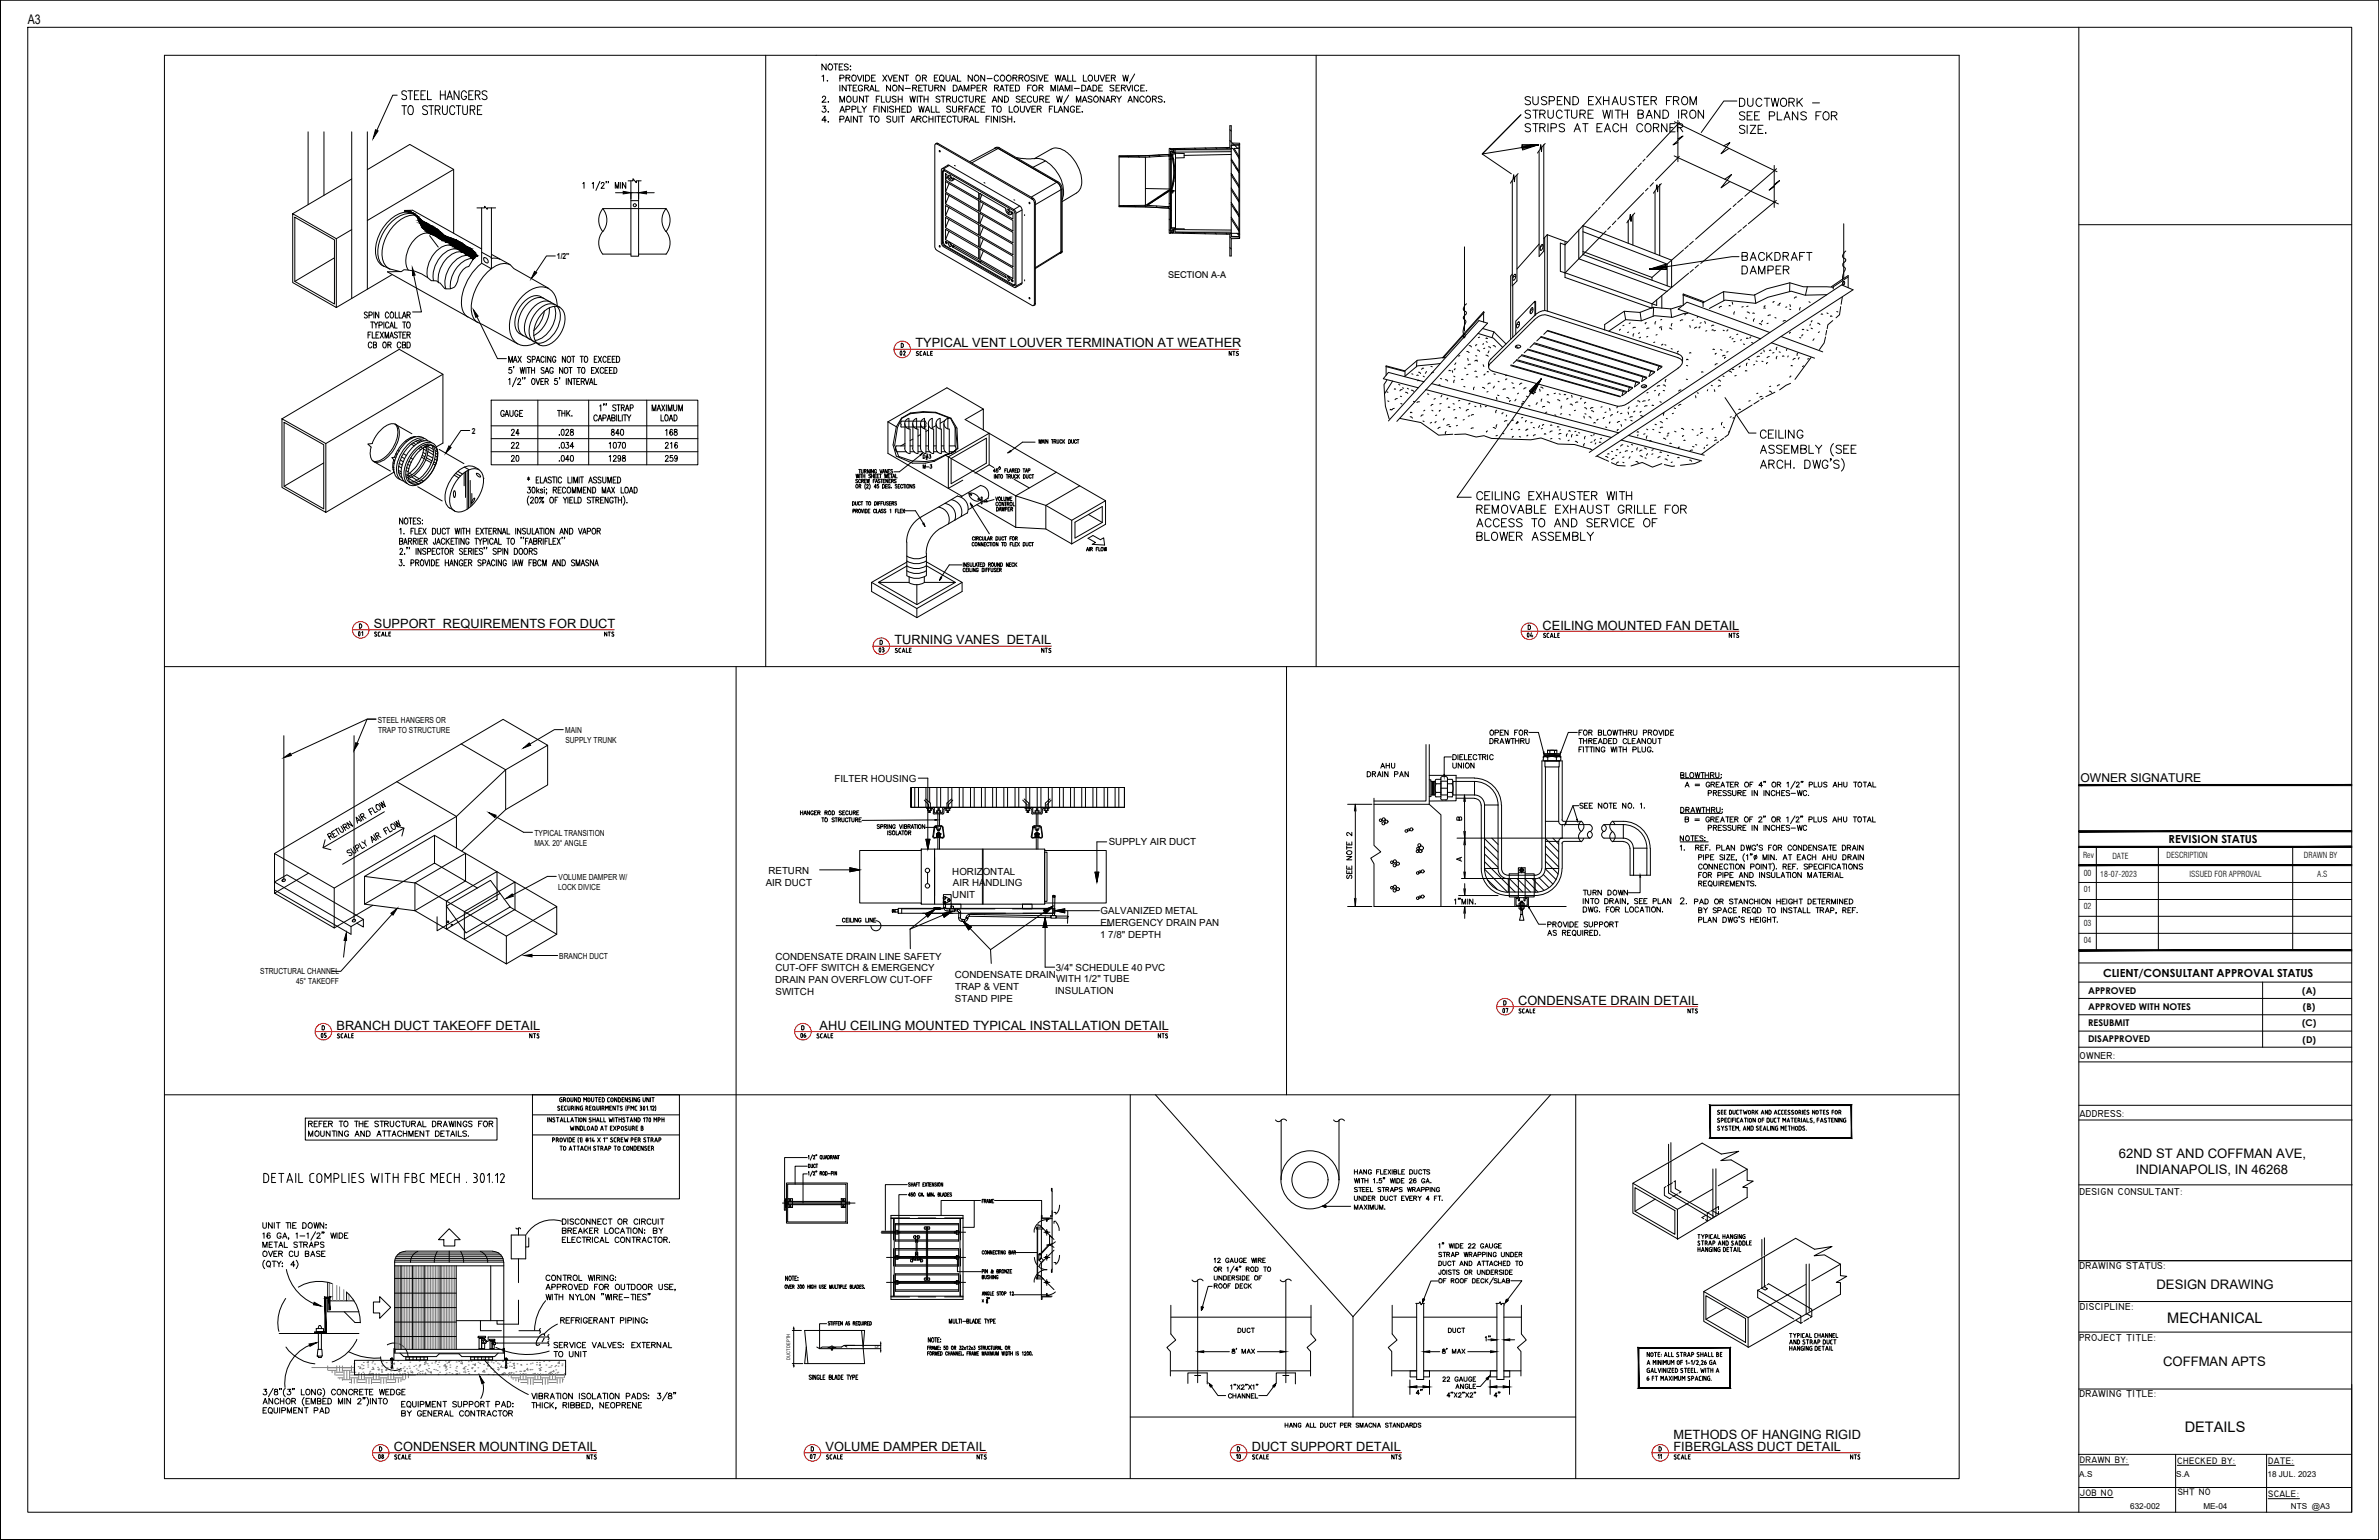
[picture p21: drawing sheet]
<svg xmlns="http://www.w3.org/2000/svg" width="432mm" height="279mm" viewBox="0 0 432 279" stroke-linecap="round" stroke-linejoin="round" font-family="sans-serif">
<defs><g id="words">
<g font-size="4.4">
<text x="161.6" y="65.6">02</text>
<text x="157.7" y="119.6">03</text>
<text x="275.2" y="116.8">04</text>
<text x="270.9" y="184.9">07</text>
<text x="56.4" y="189.4">05</text>
<text x="143.2" y="189.4">06</text>
<text x="66.7" y="266">08</text>
<text x="145" y="266">07</text>
<text x="223" y="266">10</text>
</g>
<g font-size="4">
<text x="92.1" y="79.7">24</text>
<text x="92.1" y="82.2">22</text>
<text x="92.1" y="84.7">20</text>
<text x="63.1" y="116.4">01</text>
<text x="259.3" y="254" transform="rotate(-90 259.3 254)">4&quot;</text>
<text x="273.4" y="254.4" transform="rotate(-90 273.4 254.4)">4&quot;</text>
</g>
<g font-size="3.5">
<text x="263.5" y="157">A</text>
<text x="223.7" y="242.7">DUCT</text>
<text x="268.8" y="244.1">1&quot;</text>
</g>
<g font-size="3.1">
<text x="166.5" y="85.7">M-3</text>
<text x="180.3" y="86.1">o</text>
<text x="263.5" y="149.6">B</text>
</g>
<text font-size="3.1" fill="#f00" x="302.7" y="265.6" transform="rotate(-90 302.7 265.6)">11</text>
<g font-size="2.6">
<text x="178.5" y="236.4">&quot;</text>
<text x="393.4" y="240.1">MECHANICAL</text>
<text x="396.5" y="259.8">DETAILS</text>
</g>
<g font-size="2.4">
<text x="5" y="4.4">A3</text>
<text x="384.6" y="210.1">62ND ST AND COFFMAN AVE,</text>
<text x="387.6" y="212.9">INDIANAPOLIS, IN 46268</text>
<text x="391.4" y="233.9">DESIGN DRAWING</text>
<text x="392.6" y="247.8">COFFMAN APTS</text>
</g>
<g font-size="2.3">
<text x="166.2" y="63">TYPICAL VENT LOUVER TERMINATION AT WEATHER</text>
<text x="67.9" y="114">SUPPORT REQUIREMENTS FOR DUCT</text>
<text x="162.3" y="116.9">TURNING VANES DETAIL</text>
<text x="280" y="114.2">CEILING MOUNTED FAN DETAIL</text>
<text x="275.5" y="182.3">CONDENSATE DRAIN DETAIL</text>
<text x="61.1" y="186.9">BRANCH DUCT TAKEOFF DETAIL</text>
<text x="148.8" y="186.9">AHU CEILING MOUNTED TYPICAL INSTALLATION DETAIL</text>
<text x="71.5" y="263.3">CONDENSER MOUNTING DETAIL</text>
<text x="149.9" y="263.3">VOLUME DAMPER DETAIL</text>
<text x="227.2" y="263.3">DUCT SUPPORT DETAIL</text>
<text x="303.7" y="263.3">FIBERGLASS DUCT DETAIL</text>
<text x="303.7" y="261">METHODS OF HANGING RIGID</text>
</g>
<text font-size="2.2" x="377.6" y="141.9">OWNER SIGNATURE</text>
<g font-size="2">
<text x="393.6" y="152.9">REVISION STATUS</text>
<text x="381.7" y="177.2">CLIENT/CONSULTANT APPROVAL STATUS</text>
</g>
<g font-size="1.8">
<text x="151.5" y="141.9">FILTER HOUSING</text>
<text x="201.3" y="153.2">SUPPLY AIR DUCT</text>
<text x="139" y="160.7">AIR DUCT</text>
<text x="139.5" y="158.5">RETURN</text>
<text x="172.8" y="158.7">HORIZONTAL</text>
<text x="173" y="160.8">AIR HANDLING</text>
<text x="172.8" y="162.9">UNIT</text>
<text x="199.7" y="167.9">EMERGENCY DRAIN PAN</text>
<text x="199.8" y="165.8">GALVANIZED METAL</text>
<text x="199.7" y="170.1">1 7/8&quot; DEPTH</text>
<text x="140.7" y="178.4">DRAIN PAN OVERFLOW CUT-OFF</text>
<text x="140.8" y="174.1">CONDENSATE DRAIN LINE SAFETY</text>
<text x="140.8" y="176.2">CUT-OFF SWITCH &amp; EMERGENCY</text>
<text x="173.3" y="177.5">CONDENSATE DRAIN</text>
<text x="173.4" y="179.6">TRAP &amp; VENT</text>
<text x="191.6" y="176.1">3/4&quot; SCHEDULE 40 PVC</text>
<text x="191.7" y="178.2">WITH 1/2&quot; TUBE</text>
<text x="140.8" y="180.5">SWITCH</text>
<text x="173.3" y="181.7">STAND PIPE</text>
<text x="191.5" y="180.4">INSULATION</text>
<text x="377.4" y="192.1">OWNER:</text>
<text x="377.4" y="202.6">ADDRESS:</text>
<text x="377.4" y="216.8">DESIGN CONSULTANT:</text>
<text x="377.4" y="230.3">DRAWING STATUS:</text>
<text x="377.5" y="237.6">DISCIPLINE:</text>
<text x="377.4" y="243.3">PROJECT TITLE:</text>
<text x="377.4" y="253.5">DRAWING TITLE:</text>
</g>
<g font-size="1.7">
<text x="212" y="50.4">SECTION A-A</text>
<text x="379" y="183.2">APPROVED WITH NOTES</text>
<text x="379" y="180.3">APPROVED</text>
<text x="417.9" y="180.3">(A)</text>
<text x="418" y="183.2">(B)</text>
<text x="379" y="186.1">RESUBMIT</text>
<text x="379" y="189.1">DISAPPROVED</text>
<text x="417.8" y="186.2">(C)</text>
<text x="417.9" y="189.1">(D)</text>
<text x="377.5" y="265.5">DRAWN BY:</text>
<text x="395.2" y="265.6">CHECKED BY:</text>
<text x="411.7" y="265.6">DATE:</text>
<text x="377.5" y="271.4">JOB NO</text>
<text x="395.3" y="271.3">SHT NO</text>
<text x="411.7" y="271.6">SCALE:</text>
</g>
<g font-size="1.5">
<text x="101.1" y="47">1/2&quot;</text>
<text x="85.6" y="78.7">2</text>
<text x="68.6" y="131.1">STEEL HANGERS OR</text>
<text x="68.6" y="133">TRAP TO STRUCTURE</text>
<text x="102.6" y="133">MAIN</text>
<text x="102.6" y="134.9">SUPPLY TRUNK</text>
<text x="97" y="153.5">MAX. 20° ANGLE</text>
<text x="97" y="151.7">TYPICAL TRANSITION</text>
<text x="378.1" y="155.7">Rev</text>
<text x="383.4" y="155.8">DATE</text>
<text x="393.2" y="155.6">DESCRIPTION</text>
<text x="418.2" y="155.7">DRAWN BY</text>
<text x="101.3" y="161.5">LOCK DIVICE</text>
<text x="101.4" y="159.7">VOLUME DAMPER W/</text>
<text x="378.2" y="161.9">01</text>
<text x="378.2" y="158.9">00</text>
<text x="381.2" y="159.1">18-07-2023</text>
<text x="397.4" y="159.1">ISSUED FOR APPROVAL</text>
<text x="420.6" y="159.1">A.S</text>
<text x="378.2" y="165">02</text>
<text x="378.2" y="168">03</text>
<text x="378.2" y="171.1">04</text>
<text x="47.2" y="176.7">STRUCTURAL CHANNEL</text>
<text x="53.8" y="178.5">45° TAKEOFF</text>
<text x="101.5" y="174">BRANCH DUCT</text>
<text x="377.4" y="268">A.S</text>
<text x="395" y="268">S.A</text>
<text x="411.6" y="267.9">18 JUL. 2023</text>
<text x="386.6" y="273.8">632-002</text>
<text x="399.9" y="273.8">ME-04</text>
<text x="415.8" y="273.8">NTS @A3</text>
</g>
<g font-size=".9">
<text x="159.5" y="244.7" transform="rotate(-90 159.5 244.7)">12</text>
<text x="143.4" y="246.7" transform="rotate(-90 143.4 246.7)">DUCT DEPTH</text>
</g>
</g></defs>
<!-- layer: hvacequip-n -->
<g fill="none" stroke="#000" stroke-width=".18">
<path d="M169.6 154.1h20v9.9h-20zM169.6 155.6v6.9M178.3 154.1v9.9M178.4 154.1v9.9M189.6 154.6h.4v8.9h-.4zM169.6 164.7h.1M169.6 164.7h1v.3h-1zM169.7 164.7l-.1 .1M169.8 164.7l-.2 .1M169.9 164.7l-.3 .2M170 164.7l-.3 .3M170.1 164.7l-.3 .3"/>
<path d="M170.2 164.7l-.3 .3M170.3 164.7l-.3 .3M170.4 164.7l-.3 .3M170.5 164.7l-.4 .3M170.6 164.7l-.4 .3M170.6 164.7l-.3 .3M170.6 164.7l-.2 .3M170.6 164.9v.1M170.6 165h.1M170.9 164.8h.3h-.6l-.1 .2M170.9 164.8h.1M171 164.8h-.1"/>
<path d="M171.1 164.8h-.1M171.2 164.8h-.1M171.2 162.3h1.4v1.7h-1.4zM171.2 162.9v.8M171.2 164.8h.1M171.6 162.7l.8 .4M172.4 164.8l.9 .1v.5l-.9-.1zM172.4 163.5l-.8 .4M172.6 164.8v-.4h.5v.5"/>
<circle cx="171.4" cy="162.9" r=".23"/>
<circle cx="171.4" cy="163.7" r=".23"/>
<circle cx="171.4" cy="162.9" r=".19"/>
<circle cx="172.2" cy="163.3" r=".23"/>
<circle cx="172.2" cy="163.3" r=".19"/>
</g>
<!-- layer: hvacexh-n -->
<g fill="none" stroke="#000" stroke-width=".18">
<path d="M171.2 163.7l.2-.2 .2 .2M171.3 163.7l.2 .1v-.2a.17 .17 0 0 1 .1 .2 .17 .17 0 0 1-.2 .1 .17 .17 0 0 1-.1-.2zM171.3 164.6v-.9h.3v.9M171.3 164.6l.1 .4 .3 .2 .7 .1v-.4M171.3 164.6h.3M171.6 164.6l.2 .3h.6M172.4 164.9v.4M172.6 164.8h.5M173.3 164.9h.5v.4h-.5zM173.8 165.3l.2 .3M173.8 164.9l.3 .2 .2 .3 .1 .2h-.4M174 166.5l.1 .4 .5 .3"/>
<path d="M174 165.6v.9h.3l.3 .3M174.4 165.6l-.1 .9M174.6 166.8h.4v.4h-.4zM175 166.8l.3-.2h.4l-.1 .3-.3 .2-.3 .1zM175.3 166.6h.4M175.5 166.2l.4-.3v.3l-.2 .3h-.4zM175.9 165.9l14.9 .3v.3l-14.9-.3M190.8 166.1h.9v.5h-.9zM191.1 162.5h.4v.2h-.4zM191.1 162.7h.4l-.1 3.4h-.3zM191.1 162.4l.4 .1zM193.8 166.2h-2.1v.3l2.1 .1"/>
<path d="M193.8 165.3v1h.1l-.2 .2h.1v1"/>
</g>
<!-- layer: hvacsup-e -->
<path d="M167.5 165.7h5.5M171.1 164.9h-7.4v.8M172.7 164h1.7v.9h-1.7zM174.2 164.9h6.4M176.1 165.7h6.4M183.8 164.9h7.4v.8h-5.5M185.6 164h1.7v.9h-1.7z" fill="none" stroke="#000" stroke-width=".18"/>
<!-- layer: hvacret-e -->
<path d="M162 165h.2v.5h-.2zM162 165.1v.3M162.2 165.1h.2v.3h-.2M162.4 165h.6v.5h-.6zM163 164.8h28.5v.9h-28.5z" fill="none" stroke="#000" stroke-width=".18"/>
<!-- layer: hvacret-n -->
<path d="M167.2 154.1v.2h-11.2v9.5h11.2v.2" fill="none" stroke="#000" stroke-width=".18"/>
<!-- layer: hvacsup-n -->
<path d="M189.6 154.1v.2h11.2v9.5h-11.2v.2" fill="none" stroke="#000" stroke-width=".18"/>
<!-- layer: eztext -->
<g fill="none" stroke="#000" stroke-width=".18">
<path d="M148.8 157.8h7.2M154.3 157.4l1.7 .4-1.7 .4zM166.7 141.2h1.7v12.9M168.1 152.3h.7l-.4 1.8zM198.8 158.2h.6l-.3 1.8zM200.9 152.7h-1.8v7.3M165.2 168.6v3.5M168 165.8l1.6-.8-1.2 1.4zM169.6 165l-4.4 3.6M171.1 165.8l1.7-.5-1.4 1.1zM172.8 165.3l-7.6 3.3M174.8 167.2l1.5 1-.5 .5z"/>
<path d="M174.8 167.2l5 5.1M179.8 172.3l.1 2.5M189.4 165.1l1.7-.7-1.3 1.3zM189.7 166.5l.3 1.8h-.7zM189.7 166.5v9h1.7M191.1 164.4l-11.3 7.9M191.5 165.2l1.8-.3v.7zM191.5 165.2h8.1"/>
</g>
<path d="M154.3 157.4l1.7 .4-1.7 .4zM168.1 152.3h.7l-.4 1.8zM198.8 158.2h.6l-.3 1.8zM168 165.8l1.6-.8-1.2 1.4zM171.1 165.8l1.7-.5-1.4 1.1zM174.8 167.2l1.5 1-.5 .5zM189.7 166.5l.3 1.8h-.7zM189.4 165.1l1.7-.7-1.3 1.3zM191.5 165.2l1.8-.3v.7z" fill="#000" stroke="#000" stroke-width=".18"/>
<!-- layer: hvacgen-n -->
<g fill="none" stroke="#000" stroke-width=".18">
<path d="M167.2 154.1h2.4v9.9h-2.4zM168.4 158.3v2"/>
<circle cx="168.3" cy="157.9" r=".4"/>
<circle cx="168.3" cy="160.7" r=".4"/>
</g>
<!-- layer: WALL -->
<g fill="none" stroke="#000" stroke-width=".18">
<path d="M165.4 142.9v3.6h38.7v-3.6h-38.7v3.6M166 142.9v3.6M166.7 142.9v3.6M168.1 142.9v3.6M168.7 142.9v2.7M170.1 142.9v3.6M170.7 142.9v3.6M172.1 142.9v3.6M172.8 142.9v3.6M174.1 142.9v3.6M174.8 142.9v3.6M176.1 142.9v3.6"/>
<path d="M176.8 142.9v3.6M178.1 142.9v3.6M178.8 142.9v3.6M180.2 142.9v3.6M180.8 142.9v3.6M182.2 142.9v3.6M182.9 142.9v3.6M184.2 142.9v3.6M184.9 142.9v3.6M186.2 142.9v3.6M186.9 142.9v3.6M188.3 142.9v3.6"/>
<path d="M188.9 142.9v3.6M190.3 142.9v3.6M191 142.9v3.6M192.3 142.9v3.6M193 142.9v3.6M194.3 142.9v3.6M195 142.9v3.6M196.3 142.9v3.6M197 142.9v3.6M198.4 142.9v3.6M199.1 142.9v3.6M200.4 142.9v3.6"/>
<path d="M201 142.9v3.6M202.4 142.9v3.6M203.1 142.9v3.6M204.1 142.9v3.6"/>
</g>
<!-- layer: Baseplan -->
<g fill="none" stroke="#000" stroke-width=".18">
<path d="M145.3 147.4h.4M145.3 147.1v.7M145.7 147.1v.7M145.9 147.8l.2-.7 .3 .7M146 147.6h.3M146.9 147.1v.7l-.4-.7v.7M147.6 147.3a.24 .24 0 0 0-.3-.2 .24 .24 0 0 0-.1 .3v.2a.23 .23 0 0 0 .2 .2 .23 .23 0 0 0 .2-.2h-.1M147.8 147.4h.3M148.3 147.1h-.5v.7h.5M148.4 147.4h.4v-.2l-.4-.1v.7M148.6 147.4l.2 .4M149.1 148.4h.5"/>
<path d="M149.4 148.4v.7M149.7 147.4h.4l.1-.2-.5-.1v.7M149.9 148.4a.34 .34 0 0 1 .3 .4 .34 .34 0 0 1-.5 .2v-.3zM149.9 147.4l.3 .4M151 147.1a.37 .37 0 0 1 .5 .4 .37 .37 0 0 1-.5 .3zM151.4 148.5l-.1-.1-.3 .1 .4 .3v.3l-.4-.1M151.6 148.4h.4M151.8 148.4v.7M152.1 148.7h.4v-.3h-.4v.7M152.4 148.7l.2 .4M152.7 147.2h-.3l-.1 .2 .3 .1 .1 .2h-.4M152.8 148.4l.1 .7 .3-.1v-.6"/>
<path d="M153 147.4h.2M153.3 147.1h-.3v.7h.3M153.9 148.5a.24 .24 0 0 0-.3-.1 .24 .24 0 0 0-.2 .3v.1a.24 .24 0 0 0 .2 .3 .24 .24 0 0 0 .3-.2M154 147.3a.24 .24 0 0 0-.3-.2 .24 .24 0 0 0-.2 .3v.2a.24 .24 0 0 0 .2 .2 .24 .24 0 0 0 .3-.1M154 148.4h.4M154.2 147.1v.5l.1 .2 .3-.1v-.6M154.2 148.4v.7M154.6 148.4l.1 .7 .3-.1v-.6M154.9 147.4h.3v-.2l-.3-.1v.7M155.1 147.4l.2 .4M155.3 148.7h.4v-.3h-.4v.7M155.5 147.4h.2"/>
<path d="M155.5 148.7l.2 .4M155.9 147.1h-.4v.7h.4M155.9 148.7h.3M156.3 148.4h-.4v.7h.4M159.6 149.7h-.4l.4 .4-.1 .2-.3-.1M159.9 150l.3-.1v-.3h-.3v.7M160.5 149.9h.4v-.3h-.4v.7M160.7 149.9l.2 .4M161.1 149.6v.7M161.1 150.7v.8M161.8 150.8h-.5l.5 .4-.1 .2-.4-.1M161.8 149.6v.7l-.4-.7v.7"/>
<path d="M162.1 150.7a.34 .34 0 0 1 .3 .4 .34 .34 0 0 1-.3 .3zM162.5 149.8a.24 .24 0 0 0-.3-.2 .24 .24 0 0 0-.2 .3v.1a.24 .24 0 0 0 .2 .3 .24 .24 0 0 0 .3-.3h-.2M162.6 150.7v.8h.4M163.1 151.5l.2-.8 .3 .8M163.2 151.2h.3M163.2 149.6l.3 .7 .2-.7M163.7 150.7h.4M163.9 150.7v.8M163.9 149.6v.7M164.2 149.9h.3v-.3h-.3v.7l.4-.1-.2-.3M164.3 150.7a.34 .34 0 0 1 .4 .4 .34 .34 0 0 1-.4 .3zM164.8 149.9h.3l.1-.3h-.4v.7"/>
<path d="M164.9 151.1l.4-.1v-.2l-.4-.1v.8M165 149.9l.2 .4M165.1 151.1l.2 .4M165.4 150.3l.2-.7 .2 .7M165.4 146.5h38.7M165.4 142.9h38.7M165.4 150.1h.3M165.9 149.6h.4M166.1 149.6v.7M166.5 149.6v.7M167.8 145.2l.7 .8v.5M167.9 149.6v.7l-.5-.7v.7"/>
<path d="M168 144.9l.9 .8v.8M168 150.1h1.6M168.2 146.5v.1h1M168.4 146.6v.4h.6v-.4M168.5 146.6v.4M168.5 147.2h.4M168.5 147.1h.4M168.5 147.4h.4M168.9 146.6v.4M169.2 146.7l.2 .2M169.3 151.7l.1 .3 .2 .1M169.4 147.5l.2 .2"/>
<path d="M169.4 146.5l.2 .1v.8l1.3 .1 .2-.2M169.4 146.9v.6M169.4 151.6l.1 .3 .2 .1M169.5 150.1l-.2 1.6M169.6 147.7h1.5M169.6 152h.5M169.7 150.2l-.2 1.4M169.7 148.8h-13.2M169.8 151.9h1.1M169.9 149.8l-.4 .3M169.9 149.8h1l.3 .3M169.9 149.9l-.3 .3"/>
<path d="M170 151.3h.8zM170 151.9h.8M170 149.9h.8l-.1 .5h-.7zM170 151.3h.8M170 151.4h.1M170 147.5v-.4h.7v.4M170 151.8v.1M170 151.6v.1M170.1 147.1v.4M170.1 150.4v.2h.5v-.2M170.1 151.3v-.2h.5v.2M170.2 147.7v2.1"/>
<path d="M170.2 151.4v.1M170.2 151.6v.1M170.2 151.8v2.3M170.2 146.7h.3M170.2 146.8h.3M170.2 146.9h.3M170.2 147h.3M170.2 150.7h.3M170.2 151h.3M170.3 150.4v.2M170.3 151.1v.2M170.3 151.3l-.2 .1h.1"/>
<path d="M170.5 150.4v.2M170.5 151.1v.2M170.5 151.4h.1l-.5 .1M170.5 147.7v2.1M170.5 151.3v.1M170.5 151.6v.1M170.6 147.1v.4M170.6 151.9l-.1-.1v2.3M170.6 152h.5M170.6 151.4v.2M170.6 151.7v.1M170.6 151.5l-.5 .1 .1 .1"/>
<path d="M170.6 151.6l-.5 .2M170.6 151.8l-.5 .1M170.8 149.9l.3 .3M171.1 150.2l.2 1.4M171.2 150.1l.2 1.6M171.2 151.6v.3l-.3 .1M171.3 147.5l-.2 .2M171.3 146.5l-.2 .2v.6M171.3 146.9v.6M171.4 151.7l-.1 .3-.3 .1M171.5 146.7l-.2 .2M171.7 146.6v.4h.7v-.4"/>
<path d="M171.8 146.6v.4M171.9 147.2h.3M171.9 147.1h.3M171.9 147.4h.3M172.3 146.6v.4M172.6 146.5v.1h-1.1M172.7 144.9l-.8 .8v.8M172.9 145.2l-.7 .8v.5M185.6 145.2l.8 .8v.5M185.9 144.9l.8 .8v.8M186.1 146.5v.1h1M186.2 146.6v.4h.7v-.4"/>
<path d="M186.4 146.6v.4M186.4 147.2h.3M186.4 147.1h.3M186.4 147.4h.3M186.8 146.6v.4M187 146.7l.2 .2M187.2 147.5l.2 .2M187.3 146.5l.2 .1v.7l.1 .2M187.3 146.9v.6M187.3 151.6l.1 .3 .2 .1M187.5 147.7h1.5M187.5 150.1l-.3 1.6v.3l.3 .1"/>
<path d="M187.5 152h.5M187.5 150.2l-.2 1.4M187.6 151.9h1.2M187.7 147.5h1.1M187.7 149.8l-.3 .3M187.7 149.8h1l.3 .3M187.8 149.9l-.3 .3M187.8 149.9h.8M187.8 149.9l.1 .5h.7v-.5M187.8 151.3h.8zM187.8 151.3h.8M187.8 151.9h.8"/>
<path d="M187.8 151.4h.1M187.9 147.5v-.4h.7v.4M187.9 151.6v.1M188 151.3v-.2h.4v.2M188 147.1v.4M188 150.4v.2h.4v-.2M188.1 147.7v2.1M188.1 151.4v.1M188.1 151.6v.1M188.1 151.8v2.3M188.1 146.7h.3M188.1 146.8h.3"/>
<path d="M188.1 146.9h.3M188.1 147h.3M188.1 150.7h.2M188.1 151h.2M188.1 150.4v.2M188.1 151.1v.2M188.2 151.3l-.3 .1h.2M188.3 150.4v.2M188.3 151.1v.2M188.4 151.4h.2l-.7 .1M188.4 147.7v2.1M188.4 151.3v.1"/>
<path d="M188.4 151.6v.1M188.4 147.1v.4M188.5 151.9l-.1-.1v2.3M188.5 152h.4M188.5 151.4v.2M188.5 151.7v.1M188.6 151.6l-.8 .2h.8M188.6 151.5l-.7 .1 .2 .1M188.6 149.9l.3 .3M188.9 150.2l.2 1.4v.3l-.3 .1M189 150.1l.2 1.6v.3l-.3 .1M189.1 147.5l-.1 .2"/>
<path d="M189.2 146.5l-.2 .2v.6l-.2 .2M189.2 146.9v.6M189.4 146.7l-.2 .2M189.5 146.6v.4h.7v-.4M189.7 146.6v.4M189.7 147.2h.3M189.7 147.1h.3M189.7 147.4h.3M190.1 146.6v.4M190.4 146.5v.1h-1M190.6 144.9l-.9 .8v.8M190.8 145.2l-.8 .8v.5"/>
<path d="M151.8 167.9h49.9M153.4 166.8a.24 .24 0 0 0-.3-.2 .24 .24 0 0 0-.2 .2v.2a.24 .24 0 0 0 .2 .3 .24 .24 0 0 0 .3-.2M153.6 166.9h.2M154 166.6h-.4v.7h.4M154.1 166.6v.7M154.4 166.6v.7h.4M154.9 166.6v.7M155.6 166.6v.7l-.4-.7v.7M156.3 166.8a.24 .24 0 0 0-.3-.2 .24 .24 0 0 0-.2 .2v.2a.24 .24 0 0 0 .3 .3 .24 .24 0 0 0 .2-.3h-.2M157.1 166.6v.7h.4M157.6 166.6v.7M158.3 166.6v.7l-.4-.7v.7"/>
<path d="M158.6 166.9h.2M159 166.6h-.4v.7h.4M159 167a.91 .91 0 0 1 .9 1 .91 .91 0 0 1-.9 .9 .91 .91 0 0 1-.9-.9M142 218.3h13.2M142.5 217.8l-.1 .1v1.6M142.5 217.8v1.8l-.1-.1M142.6 217.6v1.4M142.6 219l.1 .1M142.7 217.5l-.1 .1M142.7 217.4v.7h.3M142.7 214.6h11.1v7.3h-11.1zM143 214.8h10.5v6.9h-10.5z"/>
<path d="M143 217.5h.8v1.6h-.8zM143 218.4h-.3v.7M143 218.1h10.5M143 218.5h10.5M143 218h10.5M143 218.6h10.5M146.5 210h-4.1v7.8M146.5 211.6h-2.2v3.2M146.5 213h-.7v5.3M146.7 212.7l.1-.1v.6M146.7 211.2a.32 .32 0 0 1 .3 .3 .32 .32 0 0 1-.3 .3zM146.7 209.8l.1-.2v.7"/>
<path d="M147.2 211.2l.1 .6h.2v-.6M147.5 212.5l-.4 .9M147.5 209.5l-.4 1M147.6 212.7l.1-.1h.2l-.3 .6h.3M147.6 209.8l.1-.2 .2 .1-.3 .6h.3M148 211.4l-.2-.2-.1 .3v.3l.3-.1M148.1 211.2h.3M148.1 212.5v.1M148.1 209.5v.2M148.3 212.5l-.1 .1M148.3 209.5l-.1 .2M148.3 211.2v.6"/>
<path d="M148.8 212.9h.3v-.3h-.3v.6M148.9 209.7h.2a.34 .34 0 0 1-.1 .6l-.2-.2zM149 212.9l.2 .3M149.1 210.1l.1 .2M149.4 212.6a.32 .32 0 0 1 .3 .3 .32 .32 0 0 1-.3 .3zM149.4 209.6l.1 .7 .1-.1 .1-.6M149.8 210.3l.1-.7 .3 .7M149.8 212.6a.32 .32 0 0 1 .4 .3 .32 .32 0 0 1-.4 .3zM149.9 210.1h.2M150.2 209.6a.32 .32 0 0 1 .4 .4 .32 .32 0 0 1-.4 .3zM150.3 212.9h.4M150.7 209.9h.3v-.2l-.3-.1v.7"/>
<path d="M150.9 212.9h.3v-.3h-.3v.6M150.9 209.9l.1 .4M151.1 210.3l.2-.7 .2 .7M151.2 210.1h.2M151.3 212.6v.6M151.8 212.6v.6l-.2-.6v.6M151.9 209.6v.7l-.3-.7v.7M152 209.6h.4M152.2 209.6v.7M152.7 217.5h.8v1.6h-.8zM153.5 218.1h.7v.3h-.7M164.6 216.7h-1.4v11.3"/>
<path d="M164.7 214.9h-4v8.3M165.2 216.8h-.3l.2-.4v.6M165.2 214.7h-.3l.3 .4-.1 .1-.2-.1M165.4 214.6v.6M165.4 214.9h.3M165.6 216.4h-.2v.3l.1-.1a.18 .18 0 0 1 .1 .2 .18 .18 0 0 1-.2 .2v-.1M165.7 214.6v.6M165.8 215.2l.2-.6 .2 .6M165.9 216.5v-.1a.32 .32 0 0 1 .2 .3 .32 .32 0 0 1-.2 .3zM165.9 215h.2M166.3 214.9h.2M166.6 214.6h-.3v.6"/>
<path d="M166.6 214.6h.3M166.8 214.6v.6M167 216.5a.17 .17 0 0 0-.2-.1 .17 .17 0 0 0-.1 .2l.2 .4h.1v-.2M167.2 217l.1-.6 .2 .6M167.2 216.8h.3M167.5 214.9h.2M167.6 217h.1M167.8 214.6h-.3v.6h.3M167.9 214.6l.3 .6M168.2 214.6l-.3 .6M168.3 217v-.6l.2 .6 .2-.6v.6M168.3 214.6h.4"/>
<path d="M168.5 214.6v.6M168.7 214.9h.3M168.9 216.4v.6M169 214.6h-.3v.6h.3M169.4 216.4v.6l-.4-.6v.6M169.5 214.6v.6l-.3-.6v.6M169.6 217h.1M170 214.7h-.3l.3 .3-.1 .2-.2-.1M170.1 214.6v.6M170.3 216.7h.2v-.2l-.2-.1v.6h.2l-.1-.3M170.4 214.6a.3 .3 0 0 1 .3 .3 .3 .3 0 0 1-.3 .3l-.1-.4zM170.7 216.4v.6h.3"/>
<path d="M171 217l.2-.6 .2 .6M171.1 214.6v.6l-.3-.6v.6M171.1 216.8h.2M171.5 216.4a.32 .32 0 0 1 .3 .3 .32 .32 0 0 1-.3 .3zM172 216.7h.2M172.3 216.4h-.3v.6h.3M172.7 216.5h-.3l.3 .3-.1 .2h-.2M176.8 217.8v4.9h-2M178 217.8h-7.2v2.7M178.3 217.9h.1M178.6 217.6h-.3v.6M178.6 217.9l.3-.1v-.2h-.3v.6"/>
<path d="M178.8 217.9l.2 .3M179.1 218.2l.1-.6 .2 .6M179.2 218h.2M179.5 218.2v-.6l.2 .6 .2-.6v.6M180.1 217.9h.2M180.4 217.6h-.3v.6h.3M180.5 217.8h8.6v2.7M190.8 216.1v-.5h.2v15.2h-.2v-.4M191.3 220h.3v.3M192.3 218.7a2.21 2.21 0 0 1-.5 1.5M142.5 233.2a.23 .23 0 0 1 .3 0 .23 .23 0 0 1 0 .3l-.1 .3a.34 .34 0 0 1-.2-.6zM142.9 233.1l.2 .7 .2-.7"/>
<path d="M143 231.5v.8l-.4-.8v.8M143.2 231.6l.1-.1a.38 .38 0 0 1 .4 .4 .38 .38 0 0 1-.4 .4l-.1-.3zM143.4 233.4h.2M143.7 233.1h-.3v.7h.3M143.7 231.5h.4M143.8 233.4h.3v-.2l-.3-.1v.7M143.9 231.5v.8M144 233.4l.1 .4M144.3 231.9h.2M144.7 231.5h-.4v.8h.4M144.8 233.1h.2l-.1 .3a.18 .18 0 0 1 .1 .3 .18 .18 0 0 1-.3-.1M144.8 231.8h.1"/>
<path d="M144.8 232.2h.1M145.2 233.2a.3 .3 0 0 1 .4 .2 .3 .3 0 0 1-.2 .4l-.2-.2zM145.7 233.2l.1-.1a.31 .31 0 0 1 .2 .4 .31 .31 0 0 1-.3 .2zM146.6 233.4h.3M146.6 233.1v.7M146.9 233.1v.7M147.1 233.1v.7M147.6 233.3a.18 .18 0 0 0-.2-.2 .18 .18 0 0 0-.2 .3l.2 .4 .2-.1-.1-.2M147.7 233.4h.4M147.7 233.1v.7M148.1 233.1v.7M148.7 233.1v.6l.1 .1 .2-.1v-.6"/>
<path d="M149.5 233.2h-.3l.3 .4-.1 .2-.2-.1M149.6 233.4h.3M149.9 233.1h-.3v.7h.3M150.6 233.8v-.7l.1 .7 .2-.7v.7M150.6 239.9h-.3l.3 .3-.1 .2-.2-.1M150.7 239.8h.3M150.9 239.8v.6M151.1 233.1v.5l.2 .2 .1-.2v-.5M151.2 239.8v.6M151.6 233.1v.7h.3M151.6 239.8h-.3v.6M151.9 233.1h.3"/>
<path d="M152 239.8h-.3v.6M152.1 233.1v.7M152.4 233.1v.7M152.4 239.8h-.3v.6h.3M152.5 233.5l.3-.1-.1-.3h-.2v.7M152.9 239.8v.6l-.3-.6v.6M153 233.1v.7h.3M153.4 233.4h.1M153.7 233.1h-.3v.7h.3M154.2 239.9h-.3l.3 .3-.1 .2-.2-.1M154.3 233.4h.3v-.2l-.3-.1v.7l.3-.1-.1-.3M154.8 233.1v.7h.2"/>
<path d="M155.1 233.8l.1-.7 .2 .7M155.2 233.6h.2M155.5 233.1a.32 .32 0 0 1 .4 .3 .32 .32 0 0 1-.4 .4zM155.7 239.8h-.3v.6h.3M155.8 239.9a.23 .23 0 0 1 .3 0 .23 .23 0 0 1 0 .3l-.1 .2a.34 .34 0 0 1-.2-.5zM156 233.4h.2M156.3 239.8v.4l.1 .2 .2-.2v-.4M156.3 233.1h-.3v.7h.3M156.8 233.2a.17 .17 0 0 0-.3-.1 .17 .17 0 0 0 0 .3l.3 .3h-.4M156.8 239.8v.6M156.9 233.7h.1M157.7 239.8h-.3v.6h.3"/>
<path d="M157.9 239.8a.32 .32 0 0 1 .3 .3 .32 .32 0 0 1-.3 .3zM159.9 223.6h15.4M160 223.4h2.3M160 223.7h2.3M160.9 228.1h14.4M160.9 232.7h14.4M161.7 220.5h13.1v15.3h-13.1zM161.7 235.2h13.1M161.7 221.1h13.1M161.7 221h3.4M161.7 235.3h3.4M162.2 221.1v3.9"/>
<path d="M162.2 226.5v3.2M162.2 231.3v3.9M162.3 223.7h.2M162.3 223.5h.2M162.3 228.3h.2M162.3 228h.2M162.3 221.1v14.1M162.3 232.7h.2M162.3 232.5h.2M162.5 232.5h11.5M162.5 232.8h11.5M162.5 228h11.5"/>
<path d="M162.5 228.3h11.5M162.5 223.4h11.5M162.5 223.7h11.5M162.5 231.1h11.5v3.2h-11.5zM162.5 231.3h11.5M162.5 234h11.5M162.5 229.5h11.5M162.5 226.5h11.5v3.2h-11.5zM162.5 226.8h11.5M162.5 225h11.5M162.5 222h11.5v3.2h-11.5zM162.5 222.2h11.5"/>
<path d="M162.5 232.3h.5v.7h-.5M162.5 223.2h.5v.7h-.5M162.5 227.8h.5v.7h-.5M163 232.5h.3v.3h-.3M163 228h.3v.2h-.3M163 223.5h.3v.2h-.3M165.4 228.5h.2v.4l-.3-.1zM165.7 228.1l-.1 .8M165.8 224.3l.4-.1v.5l-.4-.2zM166.2 228.6l-.4-.2v-.2l.4-.1h-.6v.5h1.5v-.5h-.5l.3 .1v.2l-.3 .2M166.2 224.2v.7M166.2 227.7v-.5v1.4"/>
<path d="M166.2 224.9v.5v-1h.4v1l-.1-.5M166.2 224.9h.3M166.2 227.7h.3M166.2 227.7v.9M166.3 225l.2 .1-.1 2.5h-.1zM166.5 227.7l.1-.5v1.4M166.5 227.7v.9M166.6 224.2l.3 .1-.1 .4h-.2zM166.6 224.2l-.1 .7M166.7 221h3.1M166.7 235.3h3.1M167.1 228.1v.8v-.4l.4 .1v.2l-.4 .1"/>
<path d="M167.8 222.7l.3-.1v.4l-.3-.1zM167.8 231.9h.3v.4l-.3-.1zM168.1 222.6h.3v9.6h-.3zM168.4 222.6l.3 .1v.3h-.3zM168.4 231.9h.3v.4h-.3zM171.5 221h3.3M171.5 235.3h3.3M173 239.3l.1 .8 .2-.1 .1-.7M173.6 239.3v.8h.3M173.6 223.5h-.4v.2h.4M173.6 228h-.4v.3h.4M173.6 232.6h-.4v.2h.4"/>
<path d="M173.8 228.5v2.2h4.3M174 232.3h-.4v.7h.4M174 227.8h-.4v.7h.4M174 223.7h.2M174 223.5h.2M174 228h.2M174 232.8h.2M174 232.5h.2M174 228.2h.2M174 239.3h.4M174 223.3h-.4v.6h.4M174.2 239.3v.8"/>
<path d="M174.2 221.1v14.1M174.3 221.1v3.9M174.3 226.5v3.2M174.3 231.3v3.9M174.5 239.3v.8M174.8 239.7h.5M175.5 239.7l.3-.1 .1-.2-.4-.1v.8h.3l.1-.4h-.2M176.1 239.3v.8h.3l.3-.8 .2 .8M176.5 239.8h.3M177 239.3a.38 .38 0 0 1 .5 .4 .38 .38 0 0 1-.5 .4zM177.6 239.7h.3M178 239.3h-.4v.8h.4"/>
<path d="M178.3 230.7l.3-.1-.1-.3h-.2v.7M178.3 231.7l.3-.1-.1-.2h-.2v.6l.3-.1-.1-.2M178.6 227.1l-.1-.2a.3 .3 0 0 0-.2 .3 .3 .3 0 0 0 .2 .3l.1-.1M178.7 239.3h.4M178.7 231.4v.5l.2 .1 .1-.1v-.5M178.7 230.3v.7M178.8 227l.1-.1a.3 .3 0 0 1 .2 .3 .3 .3 0 0 1-.3 .3zM178.9 239.3v.8M179.2 239.3l.2 .4v.4M179.2 230.3v.7l-.3-.7v.7M179.5 231.5l-.3-.1v.2l.3 .3-.1 .1-.2-.1M179.6 226.9v.6l-.4-.6v.6"/>
<path d="M179.6 239.3l-.2 .4M179.7 231.7h.3M179.7 231.4v.6M179.7 239.7h.4v-.3l-.4-.1v.8M180 231.4v.6M180 226.9v.6l-.3-.6v.6M180.2 231.4v.6M180.3 227.2h.1M180.3 230.6v-.1l-.2 .5-.2-.1 .2-.4-.1-.2v.2l.1 .4h.2M180.3 239.7h.3M180.6 226.9h-.3v.6h.3M180.7 239.3h-.4v.8h.4"/>
<path d="M180.7 231.4v.6l-.4-.6v.6M180.9 230.6h.3v-.2l-.3-.1v.7h.3l.1-.2-.2-.2M181 227.1v-.1a.23 .23 0 0 0-.3 0 .23 .23 0 0 0-.1 .3l.2 .2 .2-.1M181.1 226.9h.3M181.1 231.5a.17 .17 0 0 0-.2-.1 .17 .17 0 0 0-.1 .2l.2 .4 .1-.1v-.1M181.2 226.9v.6M181.4 230.6h.3v-.2l-.3-.1v.7M181.5 226.9v.6M181.6 230.6l.1 .4M181.8 234.4h.1a.3 .3 0 0 1 .2 .3 .3 .3 0 0 1-.2 .2zM181.9 230.4l.1-.1a.33 .33 0 0 1 .2 .4 .33 .33 0 0 1-.3 .3zM182 226.9v.6l-.3-.6v.6"/>
<path d="M182.3 234.7h.2l.1-.2-.3-.1v.6M182.5 227.1l-.1-.2a.3 .3 0 0 0-.3 .3 .3 .3 0 0 0 .3 .3l.1-.2h-.1M182.7 230.3v.7l-.3-.7v.7M182.8 230.3h.4l-.4 .7h.4M183.1 227.2h.3v-.3h-.3v.6h.3l-.1-.3M183.3 234.5l.1-.1v.6M183.3 230.6h.2M183.5 227.5l.2-.6 .2 .6M183.6 227.3h.2M183.6 230.3h-.3v.7h.3M183.7 234.5l.1-.1h.1l-.2 .6h.3M183.7 234.9h6.2"/>
<path d="M183.9 227.2h4.3M184 227.2h.3v-.3h-.3v.6M184.2 227.2l.1 .3M187.7 228.1l.2 .7 .3 .6M188.2 231.2l-.4 .7-.1 .7M188.2 222.1a2.04 2.04 0 0 0-.5 1.5M188.2 231.7l-.2 .2 .2 .2M188.2 222.6l-.2 .2 .2 .2M188.3 222.6h.7l.4 .4h-1.1v8.7h.7v-2.7M188.3 232h1.1M188.3 223v8.7M188.4 231.1v.3h.3l1.1 1.1"/>
<path d="M188.4 222v.3h.3l1.1 1.1M188.6 228.6l.4-.4 .4 .4-.4 .5zM188.6 227.6v1M188.7 230l.6 .3 .7 .1M188.9 227.6l-.2-.2-.1 .2M189 227.6v.6l-.4 .4 .4-.3M189 232v3.8h.1v-.5h1.7M189 235.2h2M189 221.1v1.5M189 223v4.2M189 227.4v.9M189 221.1h2"/>
<path d="M189.5 223.6h1M189.5 228.1h1M189.5 232.7h1M189.8 228.3l-1.1 1.1v.3h-.3M189.8 232.5h.4v.3h-.4zM189.8 228h.4v.3h-.4zM189.8 223.4h.4v.3h-.4zM190 230.3a2.3 2.3 0 0 0-1.6 .7M190 225.9a1.76 1.76 0 0 1 1.3 .4M190 221.3a2.55 2.55 0 0 0-1.6 .6M190 223.1v1M190 227.6v1"/>
<path d="M190 232.2v1M190 235h.1M190 221.3l.1 .2M190 234.8l-.1-.1v.5l.5-.1M190.1 234.7v.2M190.1 235h.2M190.1 221.2h.2M190.2 232.8l1.1 1.2M190.2 223.7l1.1 1.2M190.3 235.1h.1M190.4 221.2h-.1M190.4 221.1h-.5v.5l.1-.1"/>
<path d="M190.5 225.6l-1.6 1.8M190.6 225.8l-1.7 1.7M190.8 221h-1.7v-.5h-.1v.6M191 224.6l-.5-.4v1.4l.2 .2 .3-.2M191.3 229.1h.3v.3M191.3 226.8l-1.1 1.2M191.6 234.4l-.8 .4-.8 .2M191.6 225.3l-.8 .4-.8 .2M191.6 221.6h-.3v.4M191.7 221.7a2.21 2.21 0 0 1 .5 1.6M192.3 227.8a2.21 2.21 0 0 1-.5 1.5M143.8 247.4h1.9"/>
<path d="M143.8 241.4h1.7M144.1 240.7v7.3M147.3 249.6l-.3-.1-.1 .1v.1a.36 .36 0 0 1 .3 .5l-.3-.1M147.4 249.5v.8M148.1 249.5v.8l-.4-.8v.8M148.3 244.4l.5 .3M148.7 249.6a.22 .22 0 0 0-.3-.1 .22 .22 0 0 0-.1 .3v.2a.22 .22 0 0 0 .2 .3 .22 .22 0 0 0 .2-.3h-.2M148.9 249.5v.8h.3M148.9 244.7h2M149.4 249.9h.2M149.7 249.5h-.3v.8h.3M150 240.2h-1.2v4.5"/>
<path d="M150.3 244.5h.2M150.5 244.5l.5-.3 .5 .3-.5 .2zM150.5 249.9l.3-.1 .1-.2-.4-.1v.8l.4-.1v-.2l-.2-.1M150.6 244.4h-1.4l-.4 .3M150.9 244.9h.2zM150.9 244.7v.2M151.1 249.5v.8h.3M151.1 244.7v.2M151.1 244.7h8.8M151.3 244.4h1.4l.5-.3 .5 .3M151.3 240.1h.2M151.5 244.5h.2"/>
<path d="M151.5 250.3l.2-.8 .2 .8M151.6 250h.2M151.7 240.1h.2M152.1 249.5a.4 .4 0 0 1 .4 .4 .4 .4 0 0 1-.4 .4zM152.1 240.1h.2M152.7 249.9h.2M153 249.5h-.3v.8h.3M153.2 244.1h6.7M153.5 240.4l.2-.6 .1 .6M153.5 240.2h.3M153.7 249.5h.4M153.9 249.5v.8"/>
<path d="M154.2 249.5l.2 .4v.4M154.6 249.5l-.2 .4M154.8 249.9h.3v-.4h-.3v.8M154.9 240.1h.3v-.3h-.3v.6M155 240.1l.2 .3M155.4 240.1h.1M155.4 249.9h.2M155.7 249.5h-.3v.8h.3M156 240.3l.1 .2M156.4 241.4l.5 6h-10.8l.2-3M156.7 244.4l.2-3h-10.8l.5 6M156.9 240.1h.3v-.3h-.3v.6"/>
<path d="M157.1 240.1l.2 .3M157.4 240.1h.2M159.9 244.1v1.2M159.9 243.5v.6M168.4 244.5h.1M168.4 245.5h.1M168.7 244.2h-.3v.7M168.7 245.2h-.3v.7M168.8 244.5h.2v-.2l-.2-.1v.7M168.8 245.3a.25 .25 0 0 1 .3 .3 .25 .25 0 0 1-.3 .2zM168.9 242.7v.8l-.4-.8v.8M168.9 244.5l.2 .4"/>
<path d="M169.2 242.7h.1a.47 .47 0 0 1-.1 .8 .6 .6 0 0 1 0-.8zM169.2 244.9l.1-.7 .2 .7M169.2 245.5h.3v-.2l-.3-.1v.7M169.2 244.6h.3M169.4 245.5l.2 .4M169.6 244.9v-.7l.2 .7 .2-.7v.7M169.6 242.7h.4M169.7 245.9v-.7l.2 .7 .2-.7v.7M169.8 242.7v.8M170.2 243.1h.2M170.2 244.5h.1M170.3 245.5h.1"/>
<path d="M170.5 244.2h-.3v.7h.3M170.5 242.7h-.3v.8h.3M170.6 245.2h-.3v.7h.3M170.6 244.4h.1M170.6 244.8h.1M170.7 243h.1M170.7 243.4h.1M170.7 245.2a.32 .32 0 0 1 .3 .4 .32 .32 0 0 1-.3 .3zM171.6 244.2h-.3v.3a.19 .19 0 0 1 .3 0 .19 .19 0 0 1-.1 .3 .19 .19 0 0 1-.2-.1M171.8 244.3l.1-.1a.38 .38 0 0 1 0 .7l-.2-.2zM172 245.4v-.1a.23 .23 0 0 0-.3 0 .23 .23 0 0 0-.1 .3l.1 .3 .3-.2M172.1 245.5h.3"/>
<path d="M172.1 245.2v.7M172.3 240.1v-.8l.2 .8 .2-.8v.8M172.4 245.2v.7M172.6 245.9l.1-.7 .2 .7M172.6 245.7h.2M172.8 244.3v-.1a.3 .3 0 0 1 .2 .3 .3 .3 0 0 1-.2 .3zM173.2 244.5h.3v-.2l-.3-.1v.7M173.4 245.2v.7l-.4-.7v.7M173.4 244.5l.1 .4M173.8 245.2v.7l-.3-.7v.7M174 245.5h.2M174.2 244.2h.2l-.1 .3a.18 .18 0 0 1 .1 .2 .18 .18 0 0 1-.3 .1v-.1"/>
<path d="M174.3 245.2h-.3v.7h.3M174.5 245.2v.7h.2M174.6 244.3l.1-.1 .1 .1v.2l-.3 .4h.4M174.8 245.8h.1M175 244.4l.3 .5M175.3 244.4l-.3 .5M175.5 244.3l.1-.1v.7M175.5 245.5h.2M175.8 245.2h-.3v.7M175.9 244.3v-.1l.2 .1-.2 .6h.2M175.9 245.5h.3v-.2l-.3-.1v.7M176.1 245.5l.1 .4"/>
<path d="M176.3 244.4l.2 .5M176.4 245.9l.1-.7 .2 .7M176.4 245.7h.2M176.5 244.4l-.2 .5M176.7 244.2h.3l-.2 .3a.17 .17 0 0 1 .2 .2 .17 .17 0 0 1-.3 0M176.8 245.9v-.7l.2 .7 .2-.7v.7M177.3 245.5h.2M177.6 245.2h-.3v.7h.3M177.9 244.3h-.3v.2l.3 .1a.18 .18 0 0 1 0 .2 .18 .18 0 0 1-.3 0M178 244.2h.3M178.2 244.2v.7M178.3 245.9v-.7l.1 .7 .2-.7v.7"/>
<path d="M178.4 244.5h.3v-.2l-.3-.1v.7M178.6 244.5l.2 .4M178.7 245.9l.2-.7 .2 .7M178.8 245.7h.2M178.9 244.2v.5l.1 .2 .2-.2v-.5M179.2 245.2l.3 .7M179.5 245.2l-.3 .7M179.7 245.2v.7M179.7 244.3l-.1-.1a.28 .28 0 0 0-.2 .3 .28 .28 0 0 0 .3 .3v-.1M179.8 245.9v-.7l.2 .7 .2-.7v.7M179.8 244.2h.3M180 244.2v.7"/>
<path d="M180.3 244.2v.6l.1 .1 .2-.1v-.6M180.4 245.2v.6l.1 .1 .2-.1v-.6M180.7 244.5h.3v-.2l-.3-.1v.7M180.9 245.9v-.7l.2 .7 .1-.7v.7M180.9 244.5l.2 .4M181.1 244.9l.2-.7 .2 .7M181.2 244.6h.2M181.6 244.2v.7h.3M181.8 245.2l.1 .7 .2-.7 .1 .7 .1-.7M182.4 245.2v.7M182.5 244.3l.1-.1a.3 .3 0 0 1 .2 .3 .3 .3 0 0 1-.3 .3zM182.6 245.2a.32 .32 0 0 1 .3 .4 .32 .32 0 0 1-.3 .3z"/>
<path d="M183 244.5h.3v-.2l-.3-.1v.7M183 245.2h.3M183.1 244.5l.2 .4M183.2 245.2v.7M183.4 245.5h.4M183.4 245.2v.7M183.8 245.2v.7M184.4 245.2v.7M184.9 245.3h-.3l.3 .3-.1 .3-.2-.1M185.5 245.4l.2-.2v.7M186 245.4v-.1a.15 .15 0 0 1 .2 0 .15 .15 0 0 1 0 .2l-.3 .4h.4M186.5 245.3v-.1a.34 .34 0 0 1 .2 .4 .34 .34 0 0 1-.2 .3l-.1-.3z"/>
<path d="M186.9 245.3a.3 .3 0 0 1 .3 .2 .3 .3 0 0 1-.2 .4l-.1-.2zM187.3 245.8h.1"/>
<circle cx="150.6" cy="147.4" r=".32"/>
<circle cx="166.9" cy="149.9" r=".33"/>
<circle cx="143.4" cy="218.8" r=".15"/>
<circle cx="143.4" cy="217.7" r=".15"/>
<circle cx="153.1" cy="217.7" r=".15"/>
<circle cx="153.1" cy="218.8" r=".15"/>
<circle cx="188.3" cy="231.9" r=".06"/>
<circle cx="188.3" cy="222.8" r=".06"/>
<circle cx="188.7" cy="227.6" r=".06"/>
<circle cx="190" cy="228.2" r=".11"/>
<circle cx="190" cy="232.7" r=".11"/>
<circle cx="190" cy="223.6" r=".11"/>
<circle cx="190.7" cy="220.6" r=".06"/>
<circle cx="151" cy="244.5" r=".15"/>
</g>
<path d="M169.6 150l.4 .1-.4 .1zM169.7 148.7l.4 .1zM187.5 150l.4 .1-.4 .1z" fill="#000" stroke="#000" stroke-width=".18"/>
<!-- layer: 0 -->
<path d="M68.2 23.5l.4 .2-.9 1.4zM277.4 164.5l.2 .2-.1 .1zM144 247.7l.1 .1zM159.8 245l.1 .1zM159.8 243.7l.1 .1z" fill="#000" stroke="#000" stroke-width=".18"/>
<!-- layer: XREF-HVAC$0$line -->
<g fill="none" stroke="#000" stroke-width=".18">
<path d="M53.1 38.8l7.9 4.5v12.5l-7.9-4.5zM53.5 39.4l7.2 4.1v11.7l-7.2-4.1zM55.9 23.9v13.2M58.8 23.9v11.5M63.8 32.5l-10.7 6.3M63.8 23.9v30.2M66.7 30.8l7.7-4.6 7.9 4.5v11.6M66.7 23.9v28.6M73.5 38.2v.2a2.7 2.7 0 0 1 2.7 2.1l.4 .8 .9 .8 1.6 .7 1.2 .8h.4l.2 .3 .7 .2 .1 .3 1 .5v.1l.4 .2 .6 .5 .4 .1 .4 .5 .6 .1 .7 .7M75 38.8a3.6 3.6 0 0 0-3.9 .8 7.6 7.6 0 0 0-2.8 7.1 3 3 0 0 0 2.5 2.1l1.8 .5M75.1 38.9a4.3 4.3 0 0 0-4.4 1.8 7.3 7.3 0 0 0-2 6.1l.5 1.1 .5 .4M75.3 39a5.8 5.8 0 0 0-4.8 3.3 6 6 0 0 0-.7 5.7l.5 .5 .5 .4"/>
<path d="M82.3 30.7l-15.6 9.3M86.6 37.7h1.4v-.3l.4 .6v-.3h1.6M87.4 37.7v10.1l1.8 1v-11.1M109.4 37.9a3.3 3.3 0 0 1 0 4.1 3.3 3.3 0 0 1 0-4.1zM109.4 37.8h11.5M114 32.8h.9v-.4l.6 .7v-.3h.9M114.5 32.8v13.7h1.4v-13.7M114.5 36.4h1.4M120.9 37.9a3.3 3.3 0 0 1 0 4.1 3.3 3.3 0 0 1 0-4.1zM60.7 46.8l-7.2 4.3M63.8 41.7l-2.8 1.6M66.7 56.8l-.2-.2-.4 .2 .1 .2 .4 .3v.4h-.3l-.2-.2"/>
<path d="M67 57.2l.5-.1v-.4l-.5-.1v1.1M67.3 58.4h.6M67.6 58.4v1.1M67.9 56.6v1.1M67.9 58.4l.3 .5v.6M68.6 58.4l-.4 .5M68.7 56.6v1.1l-.5-1.1v1.1M68.8 59l.5-.1v-.4l-.5-.1v1.1M69.7 58.4v1.1M70.5 56.9a.31 .31 0 0 0-.3-.3 .31 .31 0 0 0-.3 .4v.3a.31 .31 0 0 0 .2 .4 .31 .31 0 0 0 .4-.3M70.6 58.7a.31 .31 0 0 0-.4-.3 .31 .31 0 0 0-.2 .4v.3a.31 .31 0 0 0 .2 .4 .31 .31 0 0 0 .4-.2M70.7 59.5l.4-1.1 .3 1.1"/>
<path d="M70.9 56.8l.1-.2a.56 .56 0 0 1 .5 .5 .56 .56 0 0 1-.5 .6l-.2-.4zM70.9 59.1h.4M71.2 49.8l-10.2 6M71.6 58.4v1.1h.5M71.8 56.6v1.1h.4M72.4 56.6v1.1h.5M73 57.7l.4-1.1 .3 1.1M73.1 58.4h.6M73.2 57.4h.4M73.4 58.4v1.1M73.9 57.1h.5v-.4l-.5-.1v1.1M74 58.5a.55 .55 0 0 1 .5 .4 .55 .55 0 0 1-.3 .6 .6 .6 0 0 1-.5-.4 .6 .6 0 0 1 .3-.6z"/>
<path d="M74.2 57.1l.3 .6M75.1 50l1.4 6.6h-1.6M77.9 42.3a3.2 3.2 0 0 0-3 1.6 4.8 4.8 0 0 0-.8 5.1M78 42.8l1.5 2M82.2 44.7a2.51 2.51 0 0 0-2.9 .8 5.5 5.5 0 0 0-1.7 4.9M83.3 45.4a2.55 2.55 0 0 0-2.9 .7 5.4 5.4 0 0 0-1.7 4.8M84.1 45.8a3.4 3.4 0 0 0-3.7 1.9 5.1 5.1 0 0 0-.8 3.6M85.1 46.4a3.8 3.8 0 0 0-3.7 2.4 4.5 4.5 0 0 0-.5 3.6M85.5 46.9a5.1 5.1 0 0 0-3.8 4.9l.1 .6M86.6 57.5l3.7 7.6h1.6M87.4 47.8a9.6 9.6 0 0 0-3.6 7.7 2.55 2.55 0 0 0 1.1 2M87.4 45.2l-12.5-7.1-1.4 .1 .8 .1 .7 .4 1.6 1.3 2.8 1.6 1.4 1.2 1.8 .7 2.9 1.6 .6 .6 .6 .7-.5 .3-.3 .4-.8 1.2a3.2 3.2 0 0 0-2 2.8 1.65 1.65 0 0 1-1.5 1.3 1.65 1.65 0 0 1-1.7-1l-.7-.4-.9-.1a7.1 7.1 0 0 0-5-2l-.4 .4h-2.6l16.4 9.2 7.3 3.9"/>
<path d="M87.4 45.8l1.8 .9M87.9 46.8a.67 .67 0 0 1 .6 .9 .67 .67 0 0 1-.6-.9zM89.1 46.9a2.23 2.23 0 0 1 1.7 .2M89.2 46.1l3.4 1.9 .7 .7 6.3 3.6M92.6 48a3.6 3.6 0 0 0-4 1.2 9.2 9.2 0 0 0-2.9 7.8l.5 1.1 .5 .4M98.2 53.8l3.4 2M98.2 53.8a2.73 2.73 0 0 0-3.1 1 4.9 4.9 0 0 0-1.4 5.1l.7 .7M98.5 56.8a2.73 2.73 0 0 1 3.1-1 2.73 2.73 0 0 1 .8 3.1 4.9 4.9 0 0 1-3.6 3.8 1.84 1.84 0 0 1-1.9-2 5.6 5.6 0 0 1 1.6-3.9zM98.8 54.2a2.73 2.73 0 0 0-3.1 .9 4.9 4.9 0 0 0-1.4 5.1l.7 .7M98.8 56.4l-.3 1.1-.5 1.1-1.1 1.4M99.7 55.8a5.5 5.5 0 0 1-2.8 5.1M99.9 54.8a2.73 2.73 0 0 0-3.1 1 4.9 4.9 0 0 0-1.3 5l.6 .8"/>
<path d="M100.6 55.6a5 5 0 0 1-3.5 6.2M100.8 55.3a2.73 2.73 0 0 0-3.2 1 4.9 4.9 0 0 0-1.3 5.1l.7 .7M100.8 46.4h-1.6l-2 3M101.1 55.5a3 3 0 0 0-3.4-3.4 7.5 7.5 0 0 0-5 8.6 2.91 2.91 0 0 0 4.6 1.5M101.1 55.6a4.2 4.2 0 0 1-.5 4.9 3.5 3.5 0 0 1-3.2 1.7M109.4 42a3.3 3.3 0 0 0 0 4.1M109.4 46.1h5.1M120.9 42a3.3 3.3 0 0 1 0 4.1h-5M51.2 76l7.9 4.5v12.5l-7.9-4.6zM51.2 76l21.3-12.6 7.9 4.5v12.5l-1.2 .7M51.6 76.6l7.2 4.1v11.6l-7.2-4.1zM66.8 60.7h.3"/>
<path d="M67.4 60.2h-.6v1.1M67.5 62.3a.33 .33 0 0 0-.4-.2 .33 .33 0 0 0-.3 .4v.2a.32 .32 0 0 0 .3 .4 .32 .32 0 0 0 .4-.2M67.6 60.2v1.1h.5M67.8 62.6l.4-.1 .1-.4h-.5v1l.5-.1v-.2l-.1-.2M68.2 60.7h.4M68.8 60.2h-.6v1.1h.6M69 78.2a2.76 2.76 0 0 1 2.8-1.2 2.67 2.67 0 0 1 .4 3.1 5.7 5.7 0 0 1-3.5 3.8 1.28 1.28 0 0 1-1.5-1.5l.2-1.3-.6-.5 .8-.1 .4-1.1zM69 60.2l.6 1.1M69.6 62.2l.1-.1a.61 .61 0 0 1 .3 1h-.1a.57 .57 0 0 1-.3-.9zM69.6 60.2l-.6 1.1M69.9 61.3v-1.1l.3 1.1 .3-1.1v1.1M70.4 62.6l.5-.1 .1-.4h-.6v1"/>
<path d="M70.7 62.6l.3 .5M70.7 61.3l.4-1.1 .3 1.1M70.9 61h.4M71.7 76.9a3.3 3.3 0 0 1 .1 3.5 5 5 0 0 1-3.7 3.3h-.4M72.1 60.4a.27 .27 0 0 0-.4-.2 .27 .27 0 0 0 .1 .5l.3 .2a.28 .28 0 0 1-.1 .4 .28 .28 0 0 1-.4-.1M72.3 60.2h.6M72.6 60.2v1.1M72.7 62.3a.33 .33 0 0 0-.4-.2 .33 .33 0 0 0-.2 .4v.2a.32 .32 0 0 0 .2 .4 .32 .32 0 0 0 .4-.2M73 62.6l.5-.1 .1-.4h-.6v1l.6-.1v-.3l-.2-.1M73.1 60.7h.3M73.7 60.2h-.6v1.1h.6M73.9 60.7h.5v-.4l-.5-.1v1.1"/>
<path d="M73.9 62.1a.53 .53 0 0 1 .6 .5 .53 .53 0 0 1-.6 .5zM74 79.8l.2 .1M74.2 60.7l.3 .6M74.5 79.5h.1M74.8 79.3l.1 .1M75.1 79.2l.1 .1M75.5 79.2a5 5 0 0 0-3.8 3.6l-.1 .2M75.8 79.9l.4 .3M76.2 79.8l.4 .3M77 79.6a2.4 2.4 0 0 0-3.1 .5 6.2 6.2 0 0 0-2.3 5.9l.6 .8 .4 .2M77 79.9a2.87 2.87 0 0 0-3.1 1.4 5.5 5.5 0 0 0-1.4 4.8l.1 .3 .4 .3M77.6 80a2.23 2.23 0 0 0-3.1 .3 6.6 6.6 0 0 0-2.5 5.5 1.66 1.66 0 0 0 1.3 1.5"/>
<path d="M80.4 67.9l-21.3 12.6M85.3 78.1h-1.6l-2 2.9M89.2 72.6h37.5v11.7h-37.5zM89.2 79.6h37.5M89.2 77.3h37.5M92.3 65.7v-1.1l.4 1.1 .3-1.1v1.1M92.3 68.9l.2-.2v1.1M92.8 66.7h-.4v.4a.33 .33 0 0 1 .4 .1 .33 .33 0 0 1 0 .4 .33 .33 0 0 1-.5 0M93.2 65.7l.3-1.1 .4 1.1M93.3 66.5l-.1 .3M93.3 65.4h.4M93.7 68.5l-.7 1.6"/>
<path d="M94 69v-.2a.26 .26 0 0 1 .4-.1 .26 .26 0 0 1 0 .4l-.5 .7h.6M94 64.6l.6 1.1M94.4 66.7l.2 1 .2-1 .2 1 .2-1M94.4 60.6l3.5 1.9M94.6 64.6l-.6 1.1M94.9 68.5l-.1 .3M95.3 68.5l-.1 .3M95.5 66.7v1M95.7 66.7h.6M96 66.7v1M96.3 64.8l-.2-.2-.3 .1v.3l.4 .3 .1 .3-.2 .1-.4-.1M96.5 66.7v1"/>
<path d="M96.5 67.2h.5M96.6 68.8l.1-.1a.58 .58 0 0 1 .4 .5 .58 .58 0 0 1-.4 .6l-.2-.5zM96.6 65.2l.5-.1v-.4l-.5-.1v1.1M97 66.7v1M97.3 68.7l.3 1.1 .4-1.1M97.3 65.7l.4-1.1 .3 1.1M97.5 65.4h.4M97.6 72.6v11.7M98.2 69.2h.3M98.7 68.7h-.5v1.1h.5M98.8 64.9a.31 .31 0 0 0-.4-.2 .31 .31 0 0 0-.2 .4v.2a.31 .31 0 0 0 .2 .4 .31 .31 0 0 0 .4-.2M98.8 66.8l-.2-.1-.4 .1 .1 .3 .3 .1 .2 .2-.2 .3-.4-.1"/>
<path d="M98.9 67.7l.4-1 .3 1M98.9 69.2l.5-.1 .1-.3-.6-.1v1.1M99.1 64.6v1.1M99.1 67.4h.4M99.2 69.2l.3 .6M100 64.6v1.1l-.6-1.1v1.1M100.4 66.9a.33 .33 0 0 0-.4-.2 .33 .33 0 0 0-.2 .4v.3a.32 .32 0 0 0 .3 .3 .32 .32 0 0 0 .3-.3h-.2M100.9 64.9a.31 .31 0 0 0-.4-.3 .31 .31 0 0 0-.2 .5v.2a.32 .32 0 0 0 .3 .5 .32 .32 0 0 0 .3-.5h-.2M101.1 68.7h-.4v.4a.33 .33 0 0 1 .5 0 .33 .33 0 0 1-.1 .5 .33 .33 0 0 1-.5 0M101.6 68.5l-.1 .3M102.2 66.7v1l-.6-1v1M102.5 66.8l.2-.1a.51 .51 0 0 1 .4 .5 .51 .51 0 0 1-.5 .5l-.2-.3z"/>
<path d="M102.6 64.6v1.1l-.5-1.1v1.1M102.8 68.7v1.1M103.1 64.7a.55 .55 0 0 1 .5 .4 .55 .55 0 0 1-.3 .6 .6 .6 0 0 1-.4-.4 .6 .6 0 0 1 .2-.6zM103.3 66.7h.5M103.5 66.7v1M103.7 68.7v1.1l-.6-1.1v1.1M103.8 64.6h.5M103.9 68.7h.6M104.1 64.6v1.1M104.2 68.7v1.1M104.7 69.2h.3M104.8 66.7h.6"/>
<path d="M105.1 66.7v1M105.2 68.7h-.5v1.1h.5M105.3 64.6h.6M105.5 69.2l.5-.1v-.3l-.5-.1v1.1M105.6 64.6v1.1M105.6 66.8l.2-.1a.61 .61 0 0 1 .2 1 .57 .57 0 0 1-.4-.9zM105.8 69.2l.3 .6M106.2 64.7a.55 .55 0 0 1 .5 .4 .55 .55 0 0 1-.3 .6 .63 .63 0 0 1-.2-1zM106.2 68.7l.4 1.1 .3-1.1M106.8 72.6v11.7M107 69.8l.3-1.1 .4 1.1M107.1 69.4h.4"/>
<path d="M107.4 67.2h.3M107.9 68.7v1.1h.4M107.9 65.2h.3M107.9 66.7h-.5v1h.5M108.1 66.7l.6 1M108.4 64.6h-.5v1.1h.5M108.6 64.6l.6 1.1M108.7 66.7l-.6 1M109.2 64.6l-.6 1.1M109.6 66.9a.33 .33 0 0 0-.4-.2 .33 .33 0 0 0-.3 .4v.3a.32 .32 0 0 0 .3 .3 .32 .32 0 0 0 .4-.2M109.8 67.2h.4M110 64.9a.31 .31 0 0 0-.4-.2 .31 .31 0 0 0-.2 .4v.2a.31 .31 0 0 0 .2 .4 .31 .31 0 0 0 .4-.2"/>
<path d="M110.3 65.2h.4M110.4 66.7h-.6v1h.6M110.6 67.2h.4M110.9 64.6h-.6v1.1h.6M111.1 65.2h.4M111.2 66.7h-.6v1h.6M111.4 66.7a.53 .53 0 0 1 .6 .5 .53 .53 0 0 1-.6 .5zM111.7 64.6h-.6v1.1h.6M111.9 64.6a.55 .55 0 0 1 .6 .6 .55 .55 0 0 1-.6 .5zM117.4 72.6v11.7M58.8 84l-7.2 4.2M71.3 84.8h.2"/>
<path d="M71.3 84l.2 .1M71.3 85.1l.2 .1M71.5 83.4a3.1 3.1 0 0 0 .1 2.4M71.5 85.6l-12.4 7.4M71.8 82.3l.3 .2M71.9 82.9l-.8 .1 .6 .6M72.2 81.7l.2 .2M72.3 85.3l.5 .3M72.3 84.6l.6 .3M72.3 85.7l.5 .3M72.5 84.1l.5 .3M72.6 83.4l.6 .4"/>
<path d="M72.9 82.9l.5 .3M73.2 82.3l.5 .3M73.6 80l.2 .1M73.7 86.1l.3 .2M73.7 85.4l.4 .2M73.7 86.5l.4 .2M73.8 84.8l.4 .2M74 84.2l.4 .3M74 86.1l.4 .3M74.2 83.7l.4 .2M74.3 85.9l.5 .2M74.5 83.1l.4 .2"/>
<path d="M74.6 80.6l.6 .3M74.7 86.5l1 .6M75 80.3l.5 .3M75.1 86.3l1 .6M75.3 81.6a2.93 2.93 0 0 1 3.3-1.1 2.93 2.93 0 0 1 .6 3.4 5.9 5.9 0 0 1-4 4.2 1.79 1.79 0 0 1-1.9-2.2 6.9 6.9 0 0 1 2-4.3zM75.5 87.5l.4 .3M75.5 80.1l.4 .2M75.5 81.8a2.55 2.55 0 0 1 2.9-1.1 2.31 2.31 0 0 1 .5 2.7 5.3 5.3 0 0 1-4.1 4.3 1.54 1.54 0 0 1-1.1-2 7.3 7.3 0 0 1 1.8-3.9zM75.9 82a2.77 2.77 0 0 1 2.8-1.1 2.43 2.43 0 0 1 .5 2.9 5.6 5.6 0 0 1-3.8 4.1 1.4 1.4 0 0 1-1.4-1.7 6.7 6.7 0 0 1 1.9-4.2zM76 81.4l.4 .2M76 87.3l.5 .2M76.3 81.1l.4 .2"/>
<path d="M76.4 87.1l.4 .2M76.5 82.9l.5 .3M76.6 82.6l.5 .3M76.8 82.1l.5 .3M76.8 80.8l.4 .2M76.9 81.2a6.4 6.4 0 0 1-2.9 4.8M76.9 81.5l.5 .2M77.1 81.1l.3 .2M77.1 80.7l.4 .2M77.3 83.4l1 .5M77.4 81a6.3 6.3 0 0 1-3.3 5.5M77.4 83.1l1 .5"/>
<path d="M77.5 80.6l.4 .2M77.6 82.5l1 .6M77.6 80.9a6.1 6.1 0 0 1-3.5 5.9l1 .6M77.6 81.9l1.1 .6M77.6 81l1.1 .5M77.7 81.4l1 .6M78.3 80.8a3.9 3.9 0 0 1-.3 3.8 4.8 4.8 0 0 1-3.4 2.9h-.2M78.3 80.3a2.4 2.4 0 0 0-3.1 .5 6.2 6.2 0 0 0-2.2 5.9l.5 .8 .4 .2M78.6 84.2l.4 .2M78.7 83.8l.5 .2M78.9 83.3l.4 .2M79 82.7l.4 .2"/>
<path d="M79 81.7l.5 .3M79 82.2l.4 .3M79.3 81.6l.1 .1M79.3 83.3h.1M79.4 82.9h.1M79.4 82.3h.1M81.6 92.2l.9 .5M82.4 89.1l.1-.1 .2 .3v.7l-.2 .3-.2-.3zM82.4 86.2l.9 .5M82.7 85.9l.9 .5M83.1 85.5l.8 .5M83.6 86.3a2.93 2.93 0 0 1 3.3-1.1 2.93 2.93 0 0 1 .6 3.5 5.9 5.9 0 0 1-4 4.2 1.79 1.79 0 0 1-1.9-2.2 6.9 6.9 0 0 1 2-4.4z"/>
<path d="M84.2 85.8v2.3M84.3 84.8l.8 .4M84.5 85.6v4.7M84.8 85.4v7M85 85.3v6.8M85.3 87.2v4.7M85.6 89.5v2.2M85.9 90.5l.2-.1-.1 .5-.4 .4zM86.1 84.7a2.66 2.66 0 0 0-3 .8 6.4 6.4 0 0 0-2.2 5.6l.4 .8 .4 .3M86.1 84.7l.9 .5M86.5 85.9l.5 .2 .2 .4-.5-.1zM87.8 86.7v.1"/>
<path d="M89.2 82h37.5M51.5 133.5v26.2M64.3 133.5v33.5M64.8 134.8l1.8-4.3h1.6h-1.6l-13.8 6.4M83.7 135l8.1 4.7v7.2M99.4 135.2v7.2l-7.6 4.5-8 7.5M102.2 132.4h-1.6l-4.4 2.6M49.8 154.9l10.9 6.2M59 152.4l-.4 1.4 1.5 .4M66.2 159l12.7-7.4v5l-12.7 7.4zM66.2 159l9.1 1.2 9.2-5.4v5.1M69.8 147.3l-11.2 6.5"/>
<path d="M71.9 149.9l1.4 .3-.4 1.5M72 141.8l10.8 6.3-22.1 13v7.3l-10.9-6.3 6.2-3.7M73.3 150.2l-11.1 6.6M78.9 151.6l22.1 12.9M78.9 156.6l7.8 4.5M82.8 153.8v-5.7l9-8.4 7.6-4.5-8.1-4.7-41.5 24.4v7.2M84.5 159.9l-9.2 5.3 16.6 9.7v-5.1l9.1-5.3v5l-9.1 5.4M95 151h1.6M99.4 159h1.6M49.8 161.5l13.9 8v-1.4l2.3-1.3M62.7 170.6l-.3 3.1M66 166.8l-13.9-8.1-2.3 1.3 13.9 8.1"/>
<path d="M66 166.8v1.4l-1.3-.7M67.6 164.3l-6.9 4.1M71.2 165.9l-9.4 10.3h-1.6M75.3 160.2v5l-9.1-1.2M75.3 160.1l16.6 9.7M81 163.5l9.2-5.4v5.1l-9.2 5.4zM81 164.4l8-4.7 3.6 4.8-8 4.7zM90.8 162.1l-11.5 6.8v-2.6M92.5 164.5l8.5 5M93.4 165l-9.1 5.4v-5l9.2-5.4v5.1M96.6 173.4h4.6"/>
<circle cx="115.2" cy="37.2" r=".28"/>
<circle cx="51.5" cy="159.7" r=".28"/>
<circle cx="64.2" cy="167" r=".28"/>
<circle cx="81.3" cy="167.2" r=".15"/>
<circle cx="82" cy="167.8" r=".11"/>
</g>
<!-- layer: XREF-HVAC$0$DIM -->
<path d="M105.8 33.3l.2-.2v1.1M107.5 33.3l.2-.2v1.1M108.9 32.9l-.7 1.6M109.1 33.4l.1-.3a.29 .29 0 0 1 .4 .1 .29 .29 0 0 1-.1 .5l-.4 .5h.6M110.1 32.9l-.1 .3M110.4 32.9v.3M111.7 34.2v-1.1l.3 1.1 .3-1.1v1.1M111.7 35h1.4M112.6 33.1v1.1M113.6 33.1v1.1l-.6-1.1v1.1M114.5 36.1v-1.1h1.4v1.1M117.3 35h1.4" fill="none" stroke="#000" stroke-width=".18"/>
<path d="M113.1 34.7l1.4 .3-1.4 .2zM115.9 35l1.4-.3v.5z" fill="#000" stroke="#000" stroke-width=".18"/>
<!-- layer: XREF-HVAC$0$line -->
<g fill="#000" stroke="#000" stroke-width=".18">
<path d="M73.5 38.2l.8 .1zM74.8 48.6l.6 1.3-.5 .1zM80.3 43.6h2.6zM85.7 46.9l.2 .2zM85.7 46.9h.3l-.1 .2zM85.9 56.2l.9 1.2-.4 .2zM97 49.2l.4 .3-1 1zM81.5 80.9l.4 .3-1 1zM51.5 137.5l1.2-.8 .2 .4zM64.6 134.7l.4 .2-.7 1.2zM95 135.7l1.1-.9 .2 .4zM88.7 147.4l1.3 .5-.2 .4z"/>
<path d="M62.9 169.2v1.4h-.5zM71 165.7l1.1-.9-.8 1.2zM91.8 163l1.2-.8 .2 .4zM95.2 173.4l1.4-.3v.5z"/>
<path d="M73.5 38.3l1 .1zM73.5 38.3l1 .1z"/>
<path d="M73.5 38.4h1.1zM73.5 38.4h1.1z"/>
<path d="M74.2 38.4l.8 .3-.4-.3zM74.2 38.4l.8 .3z"/>
<path d="M74.7 38.7l.4 .1zM74.7 38.7l.4 .1z"/>
<path d="M75 38.8l.7 .4zM75 38.8l.7 .4z"/>
<path d="M75.6 39.2l.2 .1zM75.6 39.2l.2 .1z"/>
<path d="M75.6 39.3l1 .7-.8-.7zM75.6 39.3l1 .7h-.6z"/>
<path d="M76 40l1.4 .5-.8-.5zM76 40l1.4 .5h-1.2z"/>
<path d="M76.2 40.5l2.1 .5-.9-.5zM76.2 40.5l2.1 .5h-1.8z"/>
<path d="M76.5 41l2.4 .3-.6-.3zM76.5 41l2.4 .3h-2.3z"/>
<path d="M76.6 41.3l2.8 .3-.5-.3zM76.6 41.3l2.8 .3h-2.4z"/>
<path d="M77 41.6l2.9 .5-.5-.5zM77 41.6l2.9 .5h-2.4z"/>
<path d="M77.5 42.1l2.6 .1-.2-.1zM77.5 42.1l2.6 .1h-2.2z"/>
<path d="M77.9 42.2l2.4 .2-.2-.2zM77.9 42.2l2.4 .2h-2.3z"/>
<path d="M78 42.4l2.8 .4-.5-.4zM78 42.4l2.8 .4h-1.8z"/>
<path d="M79 42.8h1.9zM79 42.8h1.9z"/>
<path d="M79.1 42.8l2.6 .3-.8-.3zM79.1 42.8l2.6 .3h-2.2z"/>
<path d="M79.5 43.1l3.1 .4-.9-.4zM79.5 43.1l3.1 .4h-2.5z"/>
<path d="M80.1 43.5l2.8 .1-.3-.1zM80.1 43.5l2.8 .1h-2.6zM80.3 43.6h2.6z"/>
<path d="M80.7 43.6l2.8 .3-.6-.3zM80.7 43.6l2.8 .3h-2.6z"/>
<path d="M80.9 43.9l3 .2-.4-.2zM80.9 43.9l3 .2h-2.3z"/>
<path d="M81.6 44.1l2.3 .1zM81.6 44.1l2.3 .1z"/>
<path d="M81.6 44.2l2.7 .2-.4-.2zM81.6 44.2l2.7 .2h-2.6z"/>
<path d="M81.7 44.4l3.1 .4-.5-.4zM81.7 44.4l3.1 .4h-2.3z"/>
<path d="M82.5 44.8l2.5 .1zM82.5 44.8l2.5 .1z"/>
<path d="M82.7 44.9l2.6 .1-.3-.1zM82.7 44.9l2.6 .1h-2.6z"/>
<path d="M82.7 45l2.8 .1zM82.7 45l2.8 .1z"/>
<path d="M82.8 45.1l2.8 .1zM82.8 45.1l2.8 .1z"/>
<path d="M83.1 45.2l2.8 .4-.3-.4zM83.1 45.2l2.8 .4h-2.3z"/>
<path d="M83.6 45.6l2.5 .1-.2-.1zM83.6 45.6l2.5 .1h-2.4z"/>
<path d="M83.7 45.7h2.4zM83.7 45.7h2.4z"/>
<path d="M83.9 45.7l2.3 .1zM83.9 45.7l2.3 .1z"/>
<path d="M84.1 45.8l2.4 .4-.3-.4zM84.1 45.8l2.4 .4h-2z"/>
<path d="M85.5 46.7l.5 .2 .2-.2zM85.5 46.7l.5 .2h-.4z"/>
<path d="M85.5 46.7h.7zM85.5 46.7h.7z"/>
<path d="M84.5 46.2l2.1 .1-.1-.1zM84.5 46.2l2.1 .1h-2.1z"/>
<path d="M84.5 46.3l2.2 .1zM84.5 46.3l2.2 .1z"/>
<path d="M85.1 46.4h1.6zM85.1 46.4h1.6z"/>
<path d="M85.1 46.4l1.1 .3 .5-.3zM85.1 46.4l1.1 .3h-.7z"/>
</g>
<!-- layer: XREF-HVAC$0$text -->
<g fill="none" stroke="#000" stroke-width=".18">
<path d="M91.5 74.7a.33 .33 0 0 0-.4-.2 .33 .33 0 0 0-.2 .4v.2a.33 .33 0 0 0 .3 .5 .33 .33 0 0 0 .3-.5h-.2M91.7 75.6l.3-1.1 .3 1.1M92.5 74.5v.7l.3 .4 .3-.2v-.9M94 74.7a.31 .31 0 0 0-.4-.2 .31 .31 0 0 0-.2 .4v.2a.32 .32 0 0 0 .3 .5 .32 .32 0 0 0 .3-.5h-.2M94.3 75h.4M94.9 74.5h-.6v1.1M101.2 74.5h.6M101.5 74.5v1M101.5 78.9v.1zM102 77.9h.2a.71 .71 0 0 1-.1 1.1l-.2-.5zM102 75h.5M102 74.5v1"/>
<path d="M102.5 74.5v1M102.7 78.1l.1-.2a.29 .29 0 0 1 .4 .1 .29 .29 0 0 1-.1 .4l-.4 .6h.6M102.9 74.5v1M103.1 74.9l.4 .6M103.5 74.5l-.6 .7M103.6 77.9v.3a.42 .42 0 0 1 .4 .3 .42 .42 0 0 1-.1 .5 .35 .35 0 0 1-.4-.4 .35 .35 0 0 1 .4-.3l.1-.4zM103.8 75.4h.1M108.4 75.5a.33 .33 0 0 0-.4-.2 .33 .33 0 0 0-.2 .4v.2a.33 .33 0 0 0 .2 .5 .33 .33 0 0 0 .4-.3M108.6 76.4l.3-1.1 .3 1.1M108.7 76h.4M108.8 73.7l.3-.3v1.1M109.4 75.9l.5-.1 .1-.4-.6-.1v1.1"/>
<path d="M109.6 73.3v.3M110.1 73.3l-.1 .3M110.2 76.4l.3-1.1 .3 1.1M110.3 76h.4M111 75.8l.6-.1v-.2l-.2-.2h-.4v1.1l.6-.1v-.3l-.2-.2M111 77.9v.3a.43 .43 0 0 1 .5 .3 .43 .43 0 0 1-.2 .5 .34 .34 0 0 1-.4-.3 .34 .34 0 0 1 .4-.4l.1-.4zM111.8 73.6l-.2-.2-.3 .1v.3l.4 .3 .1 .3-.2 .1-.4-.1M111.9 75.3v1.1M112 73.4h.6M112.3 75.3v1.1h.4M112.3 73.4v1.1M112.4 78.6h-.6l.4-.7v1.1"/>
<path d="M112.7 77.9h.2a.61 .61 0 0 1 .3 .5 .61 .61 0 0 1-.3 .6l-.3-.5zM112.8 74l.4-.1v-.4l-.4-.1v1.1M112.9 75.3v1.1M113 74l.3 .5M113.2 75.3h.5M113.5 75.3v1.1M113.5 74.5l.3-1.1 .4 1.1M113.6 74.2h.4M113.8 75.3l.4 .5v.6M114.4 74h.4l.1-.1v-.4l-.5-.1v1.1M114.5 75.3l-.3 .5M118.4 74.5v-1.1l.3 1.1 .3-1.1v1.1"/>
<path d="M119.3 74.5l.3-1.1 .3 1.1M119.4 74.2h.4M120 75.3v1.1h.5M120.1 73.4l.6 1.1M120.7 73.4l-.6 1.1M120.8 75.3a.55 .55 0 0 1 .5 .4 .55 .55 0 0 1-.3 .7 .66 .66 0 0 1-.2-1.1zM120.8 78.1l.2-.2v1.1M120.9 73.4v1.1M121.3 74.5v-1.1l.3 1.1 .4-1.1v1.1M121.5 76.4l.3-1.1 .3 1.1M121.6 76h.4M122 78.1v-.2a.53 .53 0 0 0-.5 .4 .53 .53 0 0 0 .2 .6l.1 .1a.32 .32 0 0 0 .3-.4 .32 .32 0 0 0-.4-.2l-.1 .2"/>
<path d="M122.3 73.4v.8l.2 .3 .3-.1 .1-1M122.3 75.3a.55 .55 0 0 1 .6 .5 .55 .55 0 0 1-.6 .6zM122.4 77.9v.3a.42 .42 0 0 1 .5 .3 .42 .42 0 0 1-.2 .5 .35 .35 0 0 1-.4-.4 .35 .35 0 0 1 .5-.3l.1-.4zM123.2 74.5v-1.1l.3 1.1 .4-1.1v1.1M72.5 98.2l.5-.1 .1-.4h-.6v1.1l.6-.2v-.2l-.2-.2M72.6 96.1l.2-.3v1.1M72.6 99.7l.1-.2h.3l.1 .2-.5 .9h.5M73.1 94v1.1l-.6-1.1v1.1M73.3 96.8h.1M73.3 98.8l.3-1.1 .3 1.1M73.4 98.4h.4M73.5 94.1l.1-.1a.56 .56 0 0 1 .5 .5 .56 .56 0 0 1-.5 .6 .7 .7 0 0 1-.1-1z"/>
<path d="M73.9 99.3l-.1 .3M74.1 98.2l.5-.1 .1-.4h-.6v1.1M74.2 94h.6M74.3 99.3v.3M74.4 98.2l.3 .6M74.5 94v1.1M74.6 96.4h.3M75 98.2l.5-.1v-.4h-.5v1.1M75 94.5h.3M75.1 95.8h-.5v1.1M75.3 98.2l.3 .6M75.3 95.8v1.1h.5"/>
<path d="M75.5 94h-.5v1.1h.5M75.5 99.5v1.1M75.9 97.7v1.1M76 96.4h.4M76.2 98.2h.3M76.3 94.1l-.2-.1-.4 .1 .1 .3 .5 .3-.1 .3-.3 .1-.2-.2M76.4 99.5v1.1l-.5-1.1v1.1M76.5 95.8h-.5v1.1h.5M76.7 94.4h.1M76.7 95h.1M76.8 97.7h-.6v1.1h.6M76.8 95.8l.5 1.1"/>
<path d="M77 98.2l.5-.1v-.4h-.5v1.1M77.3 98.2l.3 .6M77.3 99.7l-.2-.2h-.3v.4l.5 .3v.2l-.2 .2-.4-.2M77.3 95.8l-.5 1.1M78.4 100h.4M78.5 95.8a.53 .53 0 0 1 .6 .6 .53 .53 0 0 1-.6 .5zM79 99.5h-.6v1.1h.6M79 97.7v.8l-.1 .3-.2-.2v-.2M79.2 98.8l.4-1.1 .3 1.1M79.4 95.8v.8l.2 .3 .3-.1 .1-1M79.4 98.4h.4M79.8 99.7a.33 .33 0 0 0-.4-.2 .33 .33 0 0 0-.2 .4v.3a.33 .33 0 0 0 .2 .4 .33 .33 0 0 0 .4-.3"/>
<path d="M80 99.5h.6M80.3 99.5v1.1M80.7 97.9a.33 .33 0 0 0-.4-.2 .33 .33 0 0 0-.2 .4v.2a.33 .33 0 0 0 .2 .5 .33 .33 0 0 0 .4-.3M80.9 96.1a.3 .3 0 0 0-.4-.3 .3 .3 0 0 0-.2 .4v.3a.3 .3 0 0 0 .2 .4 .3 .3 0 0 0 .4-.3M80.9 99.5a.55 .55 0 0 1 .6 .4 .55 .55 0 0 1-.3 .7 .6 .6 0 0 1-.5-.5 .6 .6 0 0 1 .2-.6zM81 97.7v1.1M81 95.8h.6M81.2 98.1l.4 .7M81.3 95.8v1.1M81.6 97.7l-.6 .7M81.7 100l.5-.1v-.4h-.5v1.1M81.9 98.2h.3"/>
<path d="M82 100l.3 .6M82.4 97.7h-.5v1.1h.5M82.6 97.7h.5M82.6 95.8l.2 1.1 .2-1.1 .2 1.1 .2-1.1M82.8 97.7v1.1M83.3 97.7v1.1M83.7 95.8v1.1M83.9 95.8h.6M83.9 99.7l-.1-.2h-.3l-.1 .4 .5 .3v.2l-.1 .2-.4-.2M84.2 95.8v1.1M84.2 97.7v1.1l-.5-1.1v1.1M84.2 100h.4"/>
<path d="M84.7 96.4h.6M84.7 95.8v1.1M84.8 99.5h-.6v1.1h.6M85 100l.6-.1v-.4h-.6v1.1M85.1 97.9a.31 .31 0 0 0-.4-.2 .31 .31 0 0 0-.2 .4v.2a.32 .32 0 0 0 .3 .5 .32 .32 0 0 0 .3-.5h-.2M85.3 95.8v1.1M85.3 100l.3 .6M85.9 99.5v1.1M86.2 97.7h.5M86.2 100h.4M86.4 96.4h.4M86.4 97.7v1.1"/>
<path d="M86.8 99.5h-.6v1.1h.6M86.8 97.7l.4 .5v.6M87 95.8h-.6v1.1h.6M87.2 95.8l.6 1.1M87.5 97.7l-.3 .5M87.6 99.7l-.2-.2-.4 .2 .1 .2 .4 .3v.3l-.3 .1-.2-.2M87.7 98.2h.5l.1-.5h-.6v1.1M87.8 95.8l-.6 1.1M87.9 99.3l-.1 .3M87.9 95.8h.6M88.2 95.8v1.1M88.3 99.3v.3"/>
<path d="M88.6 97.7v1.1M88.7 96.4h.4M89.3 95.8h-.6v1.1h.6M89.5 97.9a.33 .33 0 0 0-.4-.2 .33 .33 0 0 0-.2 .4v.2a.33 .33 0 0 0 .2 .5 .33 .33 0 0 0 .4-.3M89.5 96.4l.5-.1v-.4l-.5-.1v1.1M89.7 98.8l.3-1.1 .3 1.1M89.8 96.4l.3 .5M89.8 98.4h.4M90.1 99.7l-.2-.2-.4 .2 .1 .2 .4 .3v.3l-.3 .1-.2-.2M90.5 97.7v1.1h.5M91 95.8v1.1l-.6-1.1v1.1M91.2 96.9l.3-1.1 .3 1.1"/>
<path d="M91.3 99.5v1.1M91.3 96.6h.4M92 97.7h.5M92 95.8v1.1h.5M92.2 99.5v1.1l-.6-1.1v1.1M92.2 97.7v1.1M92.9 97.7a.55 .55 0 0 1 .5 .4 .55 .55 0 0 1-.3 .7 .62 .62 0 0 1-.2-1.1zM93.3 99.5a.55 .55 0 0 1 .7 .5 .55 .55 0 0 1-.7 .6zM93.6 95.8v1.1M94.4 99.5a.55 .55 0 0 1 .5 .4 .55 .55 0 0 1-.3 .7 .6 .6 0 0 1-.5-.5 .6 .6 0 0 1 .3-.6zM94.5 95.8v1.1l-.6-1.1v1.1M94.6 97.5l-.1 .2"/>
<path d="M95 97.5v.2M95.3 99.5a.55 .55 0 0 1 .5 .4 .55 .55 0 0 1-.3 .7 .6 .6 0 0 1-.5-.5 .6 .6 0 0 1 .3-.6zM95.4 96l-.2-.2-.4 .2 .1 .2 .5 .4-.2 .3-.4-.1M95.4 98.2h.3M95.7 95.8v.8l.2 .3 .3-.1 .1-1M95.7 86.7l.4 .3M95.8 88.4h.5l-.3 .4a.33 .33 0 0 1 .3 .5 .33 .33 0 0 1-.6-.1M95.9 97.7h-.5v1.1M95.9 86.5v.7M96 98.8l.3-1.1 .3 1.1M96 90a1.28 1.28 0 0 0 0 1.7M96.1 100l.5-.1v-.4h-.5v1.1"/>
<path d="M96.1 98.4h.4M96.1 86.7l-.4 .3M96.3 90.5l.1-.2a.29 .29 0 0 1 .4 0 .29 .29 0 0 1-.1 .5l-.4 .5h.6M96.4 100l.2 .6M96.6 95.8v1.1h.5M96.6 88.4h.2a.58 .58 0 0 1 .3 .5 .58 .58 0 0 1-.3 .6l-.2-.1v-.4zM96.9 98.2l.5-.1v-.4h-.5v1.1l.5-.2 .1-.2-.3-.2M97.2 96.9l.3-1.1 .3 1.1M97.2 90.3l.1-.1a.58 .58 0 0 1 .4 .5 .58 .58 0 0 1-.4 .6l-.1-.1-.1-.4zM97.3 96.6h.4M97.3 87.1h.3M97.4 88.4v1.1"/>
<path d="M97.5 99.7l-.3-.2h-.3v.4l.5 .2 .1 .3-.3 .2-.3-.1v-.1M97.6 89l.3 .5M97.7 98.2l.5-.1 .1-.4h-.6v1.1M97.8 86.5h-.5v1.1h.5M97.8 88.7l-.4 .5M97.9 95.8h.6M98 98.2l.3 .6M98.1 86.5v1.1h.5M98.1 90.2l.1 .2-.2 .2-.1-.3 .1-.1h.7l-.8 1.1M98.2 95.8v1.1M98.5 88.9l-.1-.2-.3 .1v.2l.3 .1 .1 .2-.1 .2-.3-.2M98.6 97.7v1.1"/>
<path d="M98.7 87.6l.3-1.1 .3 1.1M98.7 95.8v1.1M98.8 88.4h.1M98.8 87.2h.4M98.8 88.8v.7M98.9 98.2h.4M99.1 96l.1-.2a.51 .51 0 0 1 .5 .6 .51 .51 0 0 1-.6 .5l-.1-.4zM99.1 88.8l.1 .1zM99.2 89.4l-.1 .3M99.5 97.7h-.6v1.1M99.7 97.7v1.1h.5M99.9 90.3l.1-.1a.51 .51 0 0 1 .5 .6 .51 .51 0 0 1-.6 .4l-.1-.3z"/>
<path d="M100.1 86.7l-.2-.2-.4 .2 .1 .3 .4 .2v.4h-.3l-.2-.1M100.2 86.5h.6M100.4 98.2h.3M100.4 88.9h.5l.1-.4-.6-.1v1.1M100.5 95.8v1.1l-.6-1.1v1.1M100.5 86.5v1.1M100.7 88.9l.3 .6M100.8 90.7h.2M100.9 97.7h-.5v1.1h.5M101 86.5v1.1M101.1 97.7l.6 1.1M101.3 90.2h-.5v1.1"/>
<path d="M101.3 88.9h.3M101.5 81.2h.1M101.5 83.6h.1M101.6 96.9l.3-1.1 .4 1.1M101.7 97.7l-.6 1.1M101.7 96.6h.5M101.9 88.4h-.6v1.1h.6M101.9 86.8a.33 .33 0 0 0-.4-.3 .33 .33 0 0 0-.2 .5v.2a.33 .33 0 0 0 .2 .4 .33 .33 0 0 0 .4-.2M102 80.3h.1a.58 .58 0 0 1 .4 .5 .58 .58 0 0 1-.4 .5l-.2-.1v-.3zM102 82.7l.1-.1a.58 .58 0 0 1 .4 .6 .58 .58 0 0 1-.4 .5l-.2-.2v-.3zM102.1 97.5l-.1 .2M102.2 90.2l.4 .5v.6"/>
<path d="M102.5 97.5l-.1 .2M102.7 88.6a.3 .3 0 0 0-.4-.2 .3 .3 0 0 0-.2 .4v.2a.31 .31 0 0 0 .2 .4 .31 .31 0 0 0 .4-.2M102.7 80.3h.5l-.2 .4a.32 .32 0 0 1 .2 .5 .32 .32 0 0 1-.5 0M102.9 90.2l-.3 .5M103 95.8v1.1l-.5-1.1v1.1M103.1 86.5v1.1h.5M103.1 88.4h.1a.54 .54 0 0 1 .4 .5 .54 .54 0 0 1-.4 .6 .7 .7 0 0 1-.1-1.1zM103.1 90.2v1.1M103.3 83.4h-.6l.4-.8v1.1M103.4 95.8a.53 .53 0 0 1 .6 .6 .53 .53 0 0 1-.6 .5zM103.4 90.7h.4M103.6 82.7l.2-.1a.58 .58 0 0 1 .3 .6 .58 .58 0 0 1-.3 .5l-.3-.2v-.3z"/>
<path d="M103.8 86.5v1.1M103.9 89.5v-1.1l.3 1.1 .3-1.1v1.1M104 90.2h-.6v1.1h.6M104.1 81h-.6l.4-.7v1M104.1 87.6v-1.1l.4 1.1 .3-1.1v1.1M104.2 90.2v1.1h.5M104.9 89.5v-1.1l.3 1.1 .3-1.1v1.1M104.9 90.2a.53 .53 0 0 1 .6 .5 .53 .53 0 0 1-.6 .6zM105 95.8l.3 1.1 .4-1.1M105.1 86.5v1.1M105.3 86.5h.6M105.6 86.5v1.1"/>
<path d="M105.7 96.9l.4-1.1 .3 1.1M105.9 88.9h.3M105.9 96.6h.4M106.4 88.4h-.5v1.1h.5M106.6 96.4h.5v-.5l-.5-.1v1.1M106.8 87.6l.4-1.1 .3 1.1M107 87.2h.4M107.2 90.3l-.2-.1-.4 .1 .1 .3 .4 .2 .1 .2v.1l-.2 .2-.4-.2M107.2 88.4v1.1l-.6-1.1v1.1M107.4 90.2h.6M107.5 96l.2-.2a.51 .51 0 0 1 .4 .6 .51 .51 0 0 1-.5 .5l-.2-.4zM107.6 88.4a.53 .53 0 0 1 .5 .5 .53 .53 0 0 1-.5 .6z"/>
<path d="M107.7 90.2v1.1M108.2 90.7h.4l.1-.4-.5-.1v1.1M108.3 86.7l-.2-.2-.4 .2 .1 .3 .4 .2v.4h-.3l-.2-.1M108.4 96.4l.5-.1v-.4l-.5-.1v1.1M108.4 90.7l.3 .6M108.7 96.4l.3 .5M109 90.7h.3M109.1 86.7l-.2-.2-.3 .1-.1 .3 .5 .3 .1 .3-.2 .1h-.3l-.1-.1M109.3 89.5v-1.1l.3 1.1 .3-1.1v1.1M109.4 86.5v.8l.2 .3h.3l.1-.3v-.8M109.6 90.2h-.6v1.1h.6M110.2 89.5l.3-1.1 .3 1.1"/>
<path d="M110.3 89.1h.4M110.3 87.6v-1.1l.3 1.1 .4-1.1v1.1M110.4 90.2v1.1l-.6-1.1v1.1M110.6 80.5l.2-.2v1M110.6 82.8l.2-.2v1.1M111 88.4l.5 1.1M111.3 90.5a.33 .33 0 0 0-.4-.3 .33 .33 0 0 0-.2 .4v.3a.32 .32 0 0 0 .3 .4 .32 .32 0 0 0 .3-.4h-.2M111.3 87.1h.3M111.3 82.9l.1-.2a.29 .29 0 0 1 .4 .1 .29 .29 0 0 1-.1 .4l-.4 .5h.6M111.4 80.3h.1a.58 .58 0 0 1 .4 .5 .58 .58 0 0 1-.4 .5l-.2-.1v-.3zM111.5 90.2h.6M111.5 88.4l-.5 1.1"/>
<path d="M111.8 90.2v1.1M111.8 86.5h-.5v1.1h.5M112.1 86.5a.55 .55 0 0 1 .6 .6 .55 .55 0 0 1-.6 .5zM112.1 80.3h.6l-.4 1M112.2 90.7h.6M112.2 90.2v1.1M112.6 83l-.2 .3a.32 .32 0 0 1-.3-.4 .32 .32 0 0 1 .4-.2l.1 .3v.5l-.2 .2-.2-.1M112.7 88.4v1.1h.5M112.8 90.2v1.1M113 82.7v.3a.43 .43 0 0 1 .5 .2 .43 .43 0 0 1 0 .5 .34 .34 0 0 1-.6-.3 .34 .34 0 0 1 .5-.3l.1-.4zM113.1 80.3h.1a.58 .58 0 0 1 .3 .5 .58 .58 0 0 1-.3 .5l-.2-.1-.1-.3zM113.1 90a1.28 1.28 0 0 1 0 1.7"/>
<path d="M113.5 88.4h.1a.54 .54 0 0 1 .5 .5 .54 .54 0 0 1-.5 .6 .82 .82 0 0 1-.1-1.1zM113.8 91.2h.1M114.2 89.5l.4-1.1 .3 1.1M114.3 89.1h.5M115.1 88.4a.53 .53 0 0 1 .6 .5 .53 .53 0 0 1-.6 .6zM120.8 80.5l.1-.2a.29 .29 0 0 1 .4 .1 .29 .29 0 0 1-.1 .4l-.5 .5h.6M120.8 82.9l.1-.2a.29 .29 0 0 1 .4 .1 .29 .29 0 0 1-.1 .4l-.5 .5h.6M121.7 80.5l.2-.2v1M122.1 82.6h-.4l-.1 .5a.33 .33 0 0 1 .5 0 .33 .33 0 0 1 0 .5 .33 .33 0 0 1-.5-.1M122.9 80.4v-.1a.53 .53 0 0 0-.5 .4 .53 .53 0 0 0 .3 .6 .3 .3 0 0 0 .3-.3 .3 .3 0 0 0-.4-.3l-.1 .3M122.9 83l-.2 .3a.32 .32 0 0 1-.3-.4 .32 .32 0 0 1 .4-.2l.1 .3v.5l-.2 .2-.2-.1M72.5 101.6h.4l-.2 .4a.31 .31 0 0 1 .3 .5 .31 .31 0 0 1-.6-.1"/>
<path d="M73.3 102.6h.1M73.4 100.5v.1zM74.6 102.2l.5-.1v-.5h-.5v1.1M75.4 102.1l.5-.1 .1-.3-.6-.1v1.1M75.7 102.1l.3 .6M76.4 101.7l.1-.1a.58 .58 0 0 1 .4 .5 .58 .58 0 0 1-.4 .6l-.2-.5zM77.1 101.6l.3 1.1 .4-1.1M77.6 100.1l.5-.2v-.4h-.5v1.1M78 101.6v1.1M78.3 101.6a.55 .55 0 0 1 .6 .5 .55 .55 0 0 1-.6 .6zM79.2 102.1h.3M79.7 101.6h-.5v1.1h.5"/>
<path d="M80.8 102.1h.6M80.8 101.6v1.1M81.4 101.6v1.1M81.6 102.7l.4-1.1 .3 1.1M81.7 102.3h.4M83.1 101.6v1.1l-.6-1.1v1.1M84 101.8a.33 .33 0 0 0-.4-.2 .33 .33 0 0 0-.2 .4v.2a.33 .33 0 0 0 .3 .5 .33 .33 0 0 0 .3-.5h-.2M84.2 102.1h.4M84.8 101.6h-.6v1.1h.6M85 102.1l.6-.1v-.3l-.6-.1v1.1M85.3 102.1l.3 .6M87.3 101.7l-.2-.1-.4 .1 .1 .3 .5 .2-.1 .4-.2 .1-.3-.2"/>
<path d="M87.6 102.2l.5-.1v-.5h-.5v1.1M88.3 102.7l.4-1.1 .3 1.1M88.5 102.3h.4M89.8 101.8a.31 .31 0 0 0-.4-.2 .31 .31 0 0 0-.2 .4v.2a.31 .31 0 0 0 .2 .4 .31 .31 0 0 0 .4-.2M90.1 101.6v1.1M90.4 100.1l.5-.2v-.4h-.5v1.1M91 101.6v1.1l-.6-1.1v1.1M91.9 101.8a.31 .31 0 0 0-.4-.2 .31 .31 0 0 0-.2 .4v.2a.32 .32 0 0 0 .3 .5 .32 .32 0 0 0 .3-.5h-.2M93.1 101.6v1.1M93.3 102.7l.3-1.1 .3 1.1M93.4 102.3h.4M94.1 101.6l.2 1.1 .2-1.1 .2 1.1 .2-1.1"/>
<path d="M96 102.1h.4M96.6 101.6h-.6v1.1M96.8 102.1l.5-.1v-.2l-.2-.2h-.3v1.1l.5-.1v-.3l-.2-.2M98.2 101.8a.33 .33 0 0 0-.4-.2 .33 .33 0 0 0-.2 .4v.2a.33 .33 0 0 0 .2 .5 .33 .33 0 0 0 .4-.3M98.5 102.7v-1.1l.3 1.1 .3-1.1v1.1M100.2 102.7l.4-1.1 .3 1.1M100.4 102.3h.4M101.7 101.6v1.1l-.6-1.1v1.1M102 101.6a.55 .55 0 0 1 .6 .5 .55 .55 0 0 1-.6 .6zM104.3 101.7l-.2-.1-.4 .1 .1 .3 .5 .2-.1 .4-.3 .1-.2-.2M104.6 102.7v-1.1l.3 1.1 .3-1.1v1.1M105.5 102.7l.3-1.1 .3 1.1"/>
<path d="M105.6 102.3h.4M106.8 101.7l-.2-.1-.3 .1 .1 .3 .4 .2v.4l-.3 .1-.2-.2M107.7 101.6v1.1l-.6-1.1v1.1M108 102.7l.3-1.1 .3 1.1M108.1 102.3h.4M59.7 151.8l.4-.3-.2-.3-.5 .2 .6 .9M59.9 151.7l.6 .3M60.6 150.7l-.4 .3 .5 .9 .5-.3M60.7 151.2l-.2 .2M61 150.5l.6 .9M61.2 150.3l-.5 .3M61.9 149.9l.4 .7v.4l-.5-.1-.4-.7"/>
<path d="M62.4 150.2l.5-.3-.2-.4-.5 .2 .5 1M62.7 150l.5 .4M63.4 149l.6 .9-1.1-.6 .6 .9M63.5 154.3l-.1-.1-.3 .1-.1 .3 .8 .2a.3 .3 0 0 1 0 .4 .3 .3 0 0 1-.4 0M64.1 153.7l.5 .6-.1 .4-.4-.1-.4-.6M64.7 154l.5-.3-.3-.4-.5 .2 .6 .9M65.1 148l.6 .9M65.2 153l.5 1 .5-.3M65.2 148.8l-.4 .2M65.5 149l-.9-.7 .3 1.1M65.7 148.3l.3-.3-.1-.4-.5 .2 .6 1M65.7 152.7l.5 .3 .3 .5"/>
<path d="M65.9 148.1l.5 .4M66.3 152.4l-.1 .6M67.4 146.6l-.5 .3 .5 .9M67.4 147.2l-.3 .2M67.5 146.5l.6 .9 .4-.2M67.8 151.5l.6 .9M67.9 152.3l-.3 .2M68.2 152.5l-.8-.7 .2 1.1M68.3 146a.55 .55 0 0 1 .6 .3 .55 .55 0 0 1-.1 .7 .67 .67 0 0 1-.5-1zM68.4 151.7l.3-.3-.1-.3-.5 .2 .6 .9M68.6 151.6l.5 .3M69.6 145.3l.3 1-.7-.8 .4 1.1-.8-.8"/>
<path d="M70.1 150.1l-.5 .3 .5 .9M70.1 150.7l-.2 .1M70.2 150l.6 1 .4-.3M71 149.6a.55 .55 0 0 1 .7 .2 .55 .55 0 0 1-.2 .7 .72 .72 0 0 1-.5-.9zM72.3 148.8l.3 1.1-.7-.9 .4 1.1-.8-.9"/>
<circle cx="98.5" cy="91.1" r=".17"/>
</g>
<!-- layer: XREF-HVAC$0$DASHED -->
<path d="M71.7 77l3.1 1.7M67.8 83.7l3.1 1.8M75.8 88.3l4.5 2.6M79.7 81.5l4.5 2.6" fill="none" stroke="#000" stroke-width=".18"/>
<!-- layer: 0 -->
<g fill="none" stroke="#000" stroke-width=".18">
<path d="M72.1 17.3h-.8l-2.9 6.3M72.9 19.2h.9M73.4 19.2v1.6M73.8 16.7a.45 .45 0 0 0-.5-.3 .45 .45 0 0 0-.4 .4l.1 .3 .7 .4 .1 .4a.51 .51 0 0 1-.9 0M74 16.5h.9M74.3 19.3l.1-.1a.85 .85 0 0 1 .5 1.4l-.1 .1a.52 .52 0 0 1-.6 0 .52 .52 0 0 1-.2-.5 .92 .92 0 0 1 .3-.9zM74.5 16.5v1.6M75.2 17.2h.5M76 16.5h-.8v1.6h.8M76.4 17.2h.5M77.2 16.5h-.8v1.6h.8M77.6 16.5v1.6h.7"/>
<path d="M77.6 19.4a.48 .48 0 0 0-.5-.2 .48 .48 0 0 0-.4 .4l.1 .2 .7 .3a.43 .43 0 0 1 0 .6 .6 .6 0 0 1-.8-.1M77.8 19.2h.9M78.3 19.2v1.6M79 19.9h.8l.1-.3-.1-.3-.8-.1v1.6M79.5 19.9l.4 .9M79.9 17.2h.9M79.9 16.5v1.6M80.3 19.2v1.1l.2 .4 .2 .1 .3-.1 .2-.4v-1.1M80.8 16.5v1.6M81.1 18.1l.5-1.6 .5 1.6M81.3 17.6h.6M82.6 19.6a.43 .43 0 0 0-.7-.3 1.03 1.03 0 0 0 .1 1.5l.4-.1 .2-.3"/>
<path d="M82.8 19.2h.9M83.2 19.2v1.6M83.3 16.5v1.6l-.9-1.6v1.6M84 19.2v1.4l.3 .2 .4-.1 .1-.1v-1.4M84.7 16.8a.48 .48 0 0 0-.6-.3 .48 .48 0 0 0-.4 .6v.4a.48 .48 0 0 0 .5 .6 .48 .48 0 0 0 .5-.6h-.4M85.1 17.2h.5M85.3 19.9h.8v-.6l-.8-.1v1.6M85.8 19.9l.4 .9M85.9 16.5h-.8v1.6h.8M86.3 17.2l.7-.1v-.5l-.7-.1v1.6M86.7 19.9h.4M86.7 17.2l.4 .9"/>
<path d="M87.5 19.2h-.8v1.6h.8M88.4 16.7a.44 .44 0 0 0-.6-.3 .44 .44 0 0 0-.2 .7l.7 .3a.45 .45 0 0 1-.1 .7 .45 .45 0 0 1-.7-.2M149.2 13.8l.3-.2v1.1M149.3 17.7a.29 .29 0 0 1 .3-.3 .29 .29 0 0 1 .2 .5l-.6 .6h.7M149.3 19.3h.6l-.3 .4a.36 .36 0 0 1 .2 .6 .36 .36 0 0 1-.6-.1M149.9 11.6v1.1l-.7-1.1v1.1M150.1 14.6h.1zM150.3 18.5h.1zM150.6 11.6a.54 .54 0 0 1 .5 .6 .54 .54 0 0 1-.6 .5 .66 .66 0 0 1 .1-1.1zM151.3 11.6h.8M151.7 11.6v1.1M152.3 12.1h.4"/>
<path d="M152.4 14.2l.7-.1 .1-.3-.1-.1-.7-.1v1.1M152.4 18.5v-1.1l.5 1.1 .4-1.1v1.1M152.4 15.5v1M152.6 20h.5M153 11.6h-.7v1.1h.7M153.5 14.1h.7v-.4l-.7-.1v1.1M153.5 19.9l.7-.1v-.5h-.7v1.1M153.6 15.5v1l-.7-1v1M153.8 17.6a.45 .45 0 0 1 .5 0 .45 .45 0 0 1 .2 .5 .4 .4 0 0 1-.4 .5 .4 .4 0 0 1-.4-.5zM153.8 15.5h.8M153.9 14.1l.4 .6M154 11.8a.4 .4 0 0 0-.4-.2 .4 .4 0 0 0-.4 .3l.8 .5-.3 .3-.5-.2"/>
<path d="M154.2 15.5v1M154.3 12h.1zM154.3 12.7h.1zM154.6 19.9l.7-.2v-.3l-.7-.1v1.1M154.8 13.7a.54 .54 0 0 1 .6 .4 .54 .54 0 0 1-.5 .6 .7 .7 0 0 1-.1-1zM154.9 17.4v.8l.3 .3 .3-.1 .1-1M154.9 16h.3M155.5 15.5h-.6v1h.6M155.6 13.6l.4 1.1 .5-1.1M155.7 19.3v1.1h.6M156.5 19.3l.3 .5v.6M156.5 15.7a.39 .39 0 0 0-.4-.3 .39 .39 0 0 0-.3 .5 .45 .45 0 0 0 .1 .5 .45 .45 0 0 0 .6 0v-.3h-.2"/>
<path d="M156.7 17.4v1.1l-.7-1.1v1.1M156.7 13.6v1.1M156.9 16l.6-.1 .1-.2-.2-.2h-.5v1M157 17.4h.7M157.1 13.6h.4a.58 .58 0 0 1 .4 .6 .58 .58 0 0 1-.4 .5h-.4zM157.3 16l.3 .5M157.3 19.3l-.5 .5M157.3 17.4v1.1M157.9 16.5l.3-1 .5 1M158 16.2h.5M158.2 14.1h.4M158.6 19.8h.4"/>
<path d="M158.9 13.6h-.7v1.1h.7M158.9 15.5v1h.7M159 18h.4M159.3 19.3h-.7v1.1M159.6 19.3v1.1M159.7 17.4h-.7v1.1M160 17.4v1.1h.6M160.2 13.6l.8 1.1M160.7 19.3v1.1l-.7-1.1v1.1M160.8 17.4v.8l.4 .3h.2l.2-.3v-.8M161 13.6l-.8 1.1M161.1 19.3v1.1"/>
<path d="M161.2 13.6l.4 1.1 .4-1.1M161.6 15.5v1l-.7-1v1M162.1 15.6a.48 .48 0 0 1 .7 .4 .48 .48 0 0 1-.7 .4l-.1-.3zM162.2 19.4l-.3-.1-.4 .1v.2l.6 .3v.4l-.4 .1-.2-.2M162.2 14.1h.4M162.6 19.8h.7M162.6 19.3v1.1M162.6 17.6v-.1a.38 .38 0 0 0-.7 .2l.7 .5v.3h-.2l-.5-.1M162.9 13.6h-.7v1.1h.7M163 18h.7M163 17.4v1.1M163.3 19.3v1.1"/>
<path d="M163.7 19.8h.4M163.7 17.4v1.1M163.9 15.5v1l-.7-1v1M164 13.6v1.1l-.8-1.1v1.1M164.2 13.6h.7M164.3 16h.9M164.4 19.3h-.7v1.1h.7M164.5 13.6v1.1M164.7 19.3a.57 .57 0 0 1 .7 .5 .57 .57 0 0 1-.7 .6zM165.1 17.4l.3 1.1 .3-1.1 .2 1.1 .3-1.1M165.7 16l.6-.1v-.4h-.6v1M166 16l.4 .5"/>
<path d="M166.4 13.7a.54 .54 0 0 1 .7 .4 .54 .54 0 0 1-.6 .6 .7 .7 0 0 1-.1-1zM166.5 17.4v1.1M166.8 19.3l.2 1.1 .3-1.1 .2 1.1 .3-1.1M166.8 16h.4M166.8 17.4h.7M167.1 17.4v1.1M167.4 14.1h.7v-.4l-.7-.1v1.1M167.4 15.5h-.6v1h.6M167.6 15.5h.7M167.7 18h.7M167.7 17.4v1.1M167.8 14.1l.3 .6"/>
<path d="M167.9 15.5v1M168.1 20h.5M168.4 17.4v1.1M168.6 15.5v.9l.3 .1h.2l.2-.3v-.7M169 19.3v1.1h.6M169.6 14.1h.4M169.7 16l.6-.1 .1-.2-.1-.2h-.6v1M169.9 19.3v1.1h.6M170.1 16l.3 .5M170.3 13.6h-.7v1.1h.7M170.6 17.6l-.1-.1a.38 .38 0 0 0-.6 .2l.7 .5-.1 .3h-.2l-.4-.1M170.7 13.7a.51 .51 0 0 1 .7 .5 .51 .51 0 0 1-.7 .4l-.2-.3 .1-.4z"/>
<path d="M170.8 17.4h.7M171 14.5l.3 .3M171.2 17.4v1.1M171.5 15.5v1l-.7-1v1M171.7 13.6v1l.3 .1 .4-.1v-1M171.8 18h.5l.3-.3-.3-.3h-.5v1.1M172.2 18l.4 .5M172.6 19.4l-.3-.1h-.4v.3l.5 .3 .2 .3-.3 .2-.5-.2M172.7 14.7l.4-1.1 .4 1.1M172.8 14.4h.6M172.9 17.4v.8l.3 .3 .4-.1v-1M172.9 19.3v.8l.3 .3 .4-.2v-.9"/>
<path d="M173 15.5h.4a.55 .55 0 0 1 .3 .5 .55 .55 0 0 1-.3 .5h-.4zM173.8 13.6v1.1h.6M173.9 16.5l.4-1 .5 1M174 19.8l.7-.1v-.4h-.7v1.1M174.1 16.2h.5M174.4 19.8l.4 .6M174.8 17.7a.39 .39 0 0 0-.5-.3 .39 .39 0 0 0-.3 .5v.2a.39 .39 0 0 0 .3 .4 .39 .39 0 0 0 .5-.2M175 17.4h.7M175 16.5v-1l.4 1 .5-1v1M175.1 19.8h.5M175.3 17.4v1.1M175.8 19.3h-.7v1.1"/>
<path d="M175.9 17.4v.8l.4 .3 .3-.1 .1-1M176.1 20h.5M176.3 16l.7-.1v-.4h-.7v1M176.5 13.6v1.1l-.8-1.1v1.1M177 13.7a.51 .51 0 0 1 .7 .5 .51 .51 0 0 1-.7 .4l-.2-.3 .1-.4zM177.1 18l.6-.1 .1-.3-.7-.2v1.1M177.3 16h.5M177.5 18l.3 .5M177.7 19.5a.39 .39 0 0 0-.4-.2 .39 .39 0 0 0-.3 .4v.2a.39 .39 0 0 0 .3 .5 .39 .39 0 0 0 .4-.3M178 15.5h-.7v1h.7M178.1 19.8h.4M178.2 18h.4"/>
<path d="M178.4 16l.5-.1 .2-.2-.3-.2h-.4v1M178.7 16l.4 .5M178.7 13.6v1.1l-.7-1.1v1.1M178.7 19.3h-.6v1.1h.6M178.9 17.4h-.7v1.1h.7M179.2 14.3h.9M180 19.3h.7M180.1 18.5l.4-1.1 .4 1.1M180.3 18.2h.5M180.3 19.3v1.1M180.5 16l.6-.1 .1-.4h-.7v1M180.8 16l.4 .5"/>
<path d="M181 19.4l.1-.1a.52 .52 0 0 1 .7 .5 .52 .52 0 0 1-.7 .5l-.2-.4zM181.2 13.9a.39 .39 0 0 0-.4-.3 .39 .39 0 0 0-.3 .5 .45 .45 0 0 0 .1 .5 .45 .45 0 0 0 .6 0v-.1M181.4 16.5l.5-1 .3 1M181.6 16.2h.5M181.7 13.7a.54 .54 0 0 1 .7 .4 .54 .54 0 0 1-.5 .6 .63 .63 0 0 1-.2-1zM181.9 17.4v1.1l-.7-1.1v1.1M182.3 17.4a.57 .57 0 0 1 .8 .6 .57 .57 0 0 1-.8 .5zM182.4 15.5h.7M182.7 15.5v1M183.2 19.3v1.1h.6M183.3 16h.5M183.9 14.1h.6v-.4l-.6-.1v1.1"/>
<path d="M184 15.5h-.7v1h.7M184.1 19.4a.48 .48 0 0 1 .7 .1 .48 .48 0 0 1 0 .6 .48 .48 0 0 1-.7 .1zM184.2 14.1l.4 .6M184.3 15.5h.4a.58 .58 0 0 1 .3 .5 .58 .58 0 0 1-.3 .5h-.4zM185 14.1h.6v-.4l-.6-.1v1.1M185.2 17.6a.39 .39 0 0 0-.4-.2 .39 .39 0 0 0-.4 .3l.8 .5-.3 .3-.5-.1M185.2 19.3v.8l.3 .3 .4-.2v-.9M185.3 14.1l.4 .6M185.5 18h.4M186.2 13.7a.54 .54 0 0 1 .6 .4 .54 .54 0 0 1-.5 .6 .63 .63 0 0 1-.1-1zM186.2 17.4h-.7v1.1h.7M186.2 19.3l.4 1.1 .4-1.1"/>
<path d="M186.5 16h.4M187.2 15.5h-.7v1M187.2 17.7a.41 .41 0 0 0-.4-.3 .41 .41 0 0 0-.4 .5 .45 .45 0 0 0 .2 .6 .45 .45 0 0 0 .6-.2M187.3 19.8h.4M187.5 15.6a.46 .46 0 0 1 .6-.1 .46 .46 0 0 1 .1 .6 .45 .45 0 0 1-.6 .4 .45 .45 0 0 1-.2-.6zM187.6 17.4v.8l.3 .3 .4-.1v-1M187.8 13.8l-.2-.2-.5 .2 .1 .3 .6 .2-.1 .3a.44 .44 0 0 1-.6 0M188 19.3h-.7v1.1h.7M188.2 13.6v1.1M188.3 19.8l.6-.1v-.4h-.6v1.1M188.5 13.6l.4 1.1 .4-1.1M188.6 16l.6-.1 .1-.2-.2-.2h-.5v1"/>
<path d="M188.6 19.8l.4 .6M188.7 18l.7-.1v-.3l-.7-.2v1.1M188.9 16l.4 .5M189.1 18l.3 .5M189.6 14.1h.4M189.8 18h.4M190.2 13.6h-.6v1.1h.6M190.5 19.8h.3M190.5 17.4h-.7v1.1h.7M190.8 16.5v-1l.4 1 .4-1v1M191.1 19.3h-.6v1.1M191.4 19.3v1.1h.6"/>
<path d="M191.5 13.6l.3 1.1 .2-1.1 .3 1.1 .3-1.1M191.8 17.4l.2 1.1 .3-1.1 .3 1.1 .2-1.1M192 15.5v1M192.2 16.5l.5-1 .4 1M192.2 20h.6M192.4 16.2h.5M192.7 14.7l.4-1.1 .4 1.1M192.9 14.4h.5M193.3 16.5v-1l.5 1 .4-1v1M193.8 13.6v1.1h.6M193.9 19.3v1.1l-.7-1.1v1.1M194 17.3l-1 1.6"/>
<path d="M194.6 15.5v1M194.7 13.6v1.1h.6M195 16h.9M195 19.5a.39 .39 0 0 0-.4-.2 .39 .39 0 0 0-.3 .4v.2a.38 .38 0 0 0 .3 .5 .38 .38 0 0 0 .4-.5h-.2M195.4 18.5v-1.1l.3 1.1 .5-1.1v1.1M195.4 19.8h.4M196.1 19.3h-.7v1.1h.7M196.3 15.5a.59 .59 0 0 1 .7 .2 .59 .59 0 0 1 0 .7l-.7 .1zM196.4 18.5l.5-1.1 .4 1.1M196.6 18.2h.5M196.6 13.6v1.1h.7M197.3 16.5l.4-1 .4 1"/>
<path d="M197.4 16.2h.6M197.6 13.8l.1-.1a.53 .53 0 0 1 .6 .5 .53 .53 0 0 1-.5 .5l-.3-.4zM198.2 17.6a.39 .39 0 0 0-.4-.2 .39 .39 0 0 0-.3 .3l.7 .5-.2 .3-.5-.1M198.4 15.5a.58 .58 0 0 1 .6 .3 .58 .58 0 0 1-.1 .7h-.5zM198.7 13.6v1l.3 .1 .3-.1 .1-1M199.4 16h.5M199.6 13.6l.5 1.1 .4-1.1M200.1 15.5h-.7v1h.7M200.4 17.4v1.1l-.7-1.1v1.1M200.7 18.5l.4-1.1 .4 1.1M200.7 14.1h.5M200.8 18.2h.5"/>
<path d="M201.4 13.6h-.7v1.1h.7M201.7 14.1h.7v-.4l-.7-.1v1.1M201.8 18l.6-.1v-.3l-.6-.2v1.1M202.1 14.1l.3 .6M202.1 18l.4 .5M202.2 15.6l-.3-.1-.4 .1v.3l.6 .1 .1 .2v.2l-.3 .1-.4-.1M202.6 16h.3M202.7 17.4l.4 .6v.5M203.2 15.5h-.6v1h.6M203.5 16l.7-.1v-.4h-.7v1M203.5 17.4l-.4 .6M203.8 13.6l.2 1.1 .3-1.1 .3 1.1 .2-1.1"/>
<path d="M203.9 16l.4 .5M204.5 15.5l.4 1 .4-1M204.7 18.5l.4-1.1 .4 1.1M204.9 18.2h.5M205.5 15.5v1M206 13.4l-1 1.7M206.5 17.4v1.1l-.7-1.1v1.1M206.7 15.7a.39 .39 0 0 0-.5-.3 .39 .39 0 0 0-.3 .5 .45 .45 0 0 0 .2 .5 .45 .45 0 0 0 .5 0l.1-.1M207.1 16h.4M207.7 17.7a.41 .41 0 0 0-.5-.3 .41 .41 0 0 0-.3 .5v.2a.42 .42 0 0 0 .3 .4 .42 .42 0 0 0 .5-.2M207.7 15.5h-.6v1h.6M208.1 16.4l.1 .1z"/>
<path d="M208.1 17.6a.48 .48 0 0 1 .6 .1 .48 .48 0 0 1 0 .6 .48 .48 0 0 1-.6 .1zM209.2 18l.6-.1v-.3l-.6-.2v1.1M209.6 18l.3 .5M210.9 17.6a.39 .39 0 0 0-.4-.2 .39 .39 0 0 0-.3 .3l.7 .5-.2 .3-.5-.1M211.3 18.5h.1zM150 21.8h-.8l.5-.7v1.1M150.3 22.1h.1zM150.3 20.2v.2zM152.4 20.4l.5-1.1 .4 1.1M152.4 21.6h.7l.1-.3-.1-.2h-.7v1.1M153.4 22.2l.4-1.1 .4 1.1M153.5 21.8h.6"/>
<path d="M154.5 21.1v1.1M155.6 21.1v1.1l-.7-1.1v1.1M155.9 21.1h.7M156.3 21.1v1.1M157.8 21.1h.7M158.2 21.1v1.1M158.9 21.1a.54 .54 0 0 1 .7 .5 .54 .54 0 0 1-.6 .6 .63 .63 0 0 1-.1-1.1zM161.7 21.3l-.3-.2-.4 .2v.2l.6 .3 .1 .2a.45 .45 0 0 1-.7 0M162.1 21.1v.9l.2 .2 .3-.1 .2-.3v-.7M163.2 21.1v1.1M163.4 21.1h.8M163.8 21.1v1.1"/>
<path d="M165.4 22.2l.4-1.1 .4 1.1M165.5 21.8h.5M166.4 21.6l.6-.1 .2-.2-.2-.2h-.6v1.1M166.8 21.6l.4 .6M167.9 20.4l.5-1.1 .3 1.1M168.2 21.3a.39 .39 0 0 0-.4-.2 .39 .39 0 0 0-.3 .4 .45 .45 0 0 0 .1 .6 .45 .45 0 0 0 .6-.1v-.1M168.6 21.1v1.1M168.6 21.6h.7M169.3 21.1v1.1M169.8 21.1v1.1M169.8 26.1h.2l17.5 10.1 .2 .6v18.4a.28 .28 0 0 1-.1 .2 .28 .28 0 0 1-.3 0l-17.5-10.1-.1-.5v-18.5zM170 21.1h.7"/>
<path d="M170.3 26l17.3 10 .3 .4v18.7M170.3 26h-.2l-.3 .1M170.3 26l-.2 .1M170.3 21.1v1.1M170.9 30.7l.2-.1 13 7.5 .2 .2 .1 13.6a.22 .22 0 0 1-.1 .3 .22 .22 0 0 1-.3-.1l-13-7.6-.1-.3zM171 30.6l1.2-.7 13.1 7.7 .2 .4v13.4l-1.2 .8M171 21.6h.4M171.1 31h.4l12.6 7.3 .1 .5v12.8a.25 .25 0 0 1-.1 .2 .25 .25 0 0 1-.3 0l-12.6-7.4zM171.2 31.1l-.1 .1M171.4 30.9l-.1 .1M171.5 31l-.3 .2v12.7l.3 .5 12.4 7.2 .2 .1 .1-.1M171.6 31.5l.3 .2v.1a.76 .76 0 0 0 1 .9v-.4l4.7 2.7v1.2l-6-3.5z"/>
<path d="M171.6 32.9l6 3.5v1.9l-6-3.5zM171.6 35.1l6 3.5v1.9l-6-3.5zM171.6 37.3l6 3.5v1.8l-6-3.4zM171.6 39.5l6 3.4v1.9l-6-3.5zM171.7 21.1h-.7v1.1h.7M171.9 32l-.3 .7M172.2 31.8a.41 .41 0 0 1 .4 .2 .41 .41 0 0 1 0 .5l-.3-.2zM172.3 33.3l-.7 1.5M172.3 35.5l-.7 1.5M172.3 37.6l-.7 1.6M172.3 39.8l-.7 1.5M172.3 30l-1.1 .6"/>
<path d="M172.5 31.9h-.1a.2 .2 0 0 0 0 .3 .2 .2 0 0 0 .3 0M172.7 21.3a.39 .39 0 0 0-.5-.2 .39 .39 0 0 0-.3 .4 .45 .45 0 0 0 .2 .6 .45 .45 0 0 0 .5-.1l.1-.1M172.9 21.1h.7M173.1 32.3l-.2 .2M173.2 30l.2 .1M173.3 32.5l-.5 .3M173.3 21.1v1.1M173.9 21.1v.7l.3 .4 .3-.1 .1-.3v-.7M175 21.6l.6-.1 .1-.3-.7-.1v1.1M175.4 21.6l.3 .6M175.9 20.4l.4-1.1 .4 1.1M175.9 22.2l.5-1.1 .4 1.1"/>
<path d="M176.1 21.8h.5M177 21.1v1.1h.7M177.8 35.1l4.7 2.7a.98 .98 0 0 0 .9 1.1l.2-.1v-.4l.3 .2v1.2l-6.1-3.5zM177.8 36.5l6.1 3.5v1.9l-6.1-3.5zM177.8 38.7l6.1 3.5v1.9l-6.1-3.5zM178.2 35.3l-.4 1M178.5 36.9l-.7 1.5M178.5 39.1l-.7 1.5M178.6 33.1l.2 .1M179 21.6h.4M179.7 21.1h-.7v1.1M179.9 21.1v1.1"/>
<path d="M180.5 27l.3-.2h.2l10.8 6.3a1.82 1.82 0 0 1 .8 1.3v11.4l-.2 .2M181.1 21.1v1.1l-.8-1.1v1.1M181.2 26.9l10.6 6.2a1.64 1.64 0 0 1 .8 1.3v11.3M181.2 26.9l-.5-.1-4.7 2.5M181.2 26.9l-4.8 2.6M181.4 26.8l10.6 6.2a1.48 1.48 0 0 1 .8 1.3v11.3M181.4 26.8l-.6-.1-.2 .1M181.4 26.8l-.3 .1M181.5 21.1v1.1M182.6 21.3l-.3-.2-.4 .2v.2l.6 .3 .1 .2a.45 .45 0 0 1-.7 0M182.8 38a.37 .37 0 0 1 .5 .2 .37 .37 0 0 1-.2 .5 .49 .49 0 0 1-.3-.7zM182.9 21.6h.7"/>
<path d="M182.9 21.1v1.1M183.1 38a.2 .2 0 0 0 0 .3 .2 .2 0 0 0 .2 .1M183.6 21.1v1.1M183.8 38.5l-.2 .1M183.9 38.7l-.5 .2M184 36.2l.2 .1M184.1 22.1h.1zM184.5 28.6a12.7 12.7 0 0 0 3.9 .1 6.3 6.3 0 0 1 4.6 5.9v.9l-.2 .7M185.1 37.4l-1.1 .6M185.5 38.1l-1.1 .6M186 38.9v.2M186.8 36.7h.1v.3z"/>
<path d="M187.5 36l-.2 .1M187.7 28.8l3.1-1.7a2.89 2.89 0 0 1 3.2 .9 6.5 6.5 0 0 1 2.2 6.1l-.8 .9-2.6 1.6M187.9 36.7l-.2 .1M189.7 29.2l-2.2 1.2M192 33l-4.8 2.8M192.1 20.4l.4-1.1 .4 1.1M192.6 34.4l-4.7 2.7M192.8 34.3l-.2 .1M196.4 20.2v.2zM203.1 37.5h4.8M203.1 28.5v8.8M203.9 37.3l.2 .2"/>
<path d="M204.6 28.3l.3 .2M205.9 37.3l.2 .2M206.6 28.3l.2 .2M207.8 37.3l.2 .2M207.9 37.5l4.3 .3M207.9 28.2l-4.8 .1M207.9 34.2l4.5 .1M208.5 28.2l.2 .3M209 36.5l.1 .2M209.8 37.4l.3 .2M210.2 35.8l.1 .1M210.3 28.1l.3 .3"/>
<path d="M211.3 35l.2 .1M211.9 37.5l.2 .3M212.1 28l.3 .3M212.1 28.3h.1M212.2 37.5h.1M212.2 28l-4.3 .3M212.2 34.7v2.8M212.2 28.3h.1M212.2 28.3v6M212.2 39.8l.4 .3M212.2 37.8l.4 .4M212.2 36.9h.3"/>
<path d="M212.5 34.5l-4.3 2.8 4.3-2.8v-.2l-4.6 3h-4.8v.2h4.8l4.3 .3v4.5h.3v-.2h.5v-.2h-.5v-4.4h-.3M212.5 27.1h.5v.3h-.5v.9h-.3M212.5 27.1v-.2h-.3v1.1l-4.3 .3h-4.8v.2h4.8v8.8M212.5 34.3h.1v.3h.5l-.5 .1v6.6h.8v.2h-.3v.3h-.2v-.3h-.4zM212.5 34.3v-6.6h.4v-.2h.2v.3h.3v13.5M212.5 28.3h.1M212.5 36.2l.1 .1M212.5 27.5h.4M212.6 34.7h.3v.3h-.3M212.6 28h.3v.2M212.6 34.4l.1 .1M212.6 28.2h.1"/>
<path d="M212.6 28.1v6.2M212.6 28.8l-.4 .1M212.6 34.3l.1 .2M212.9 33.5l-.3 .9M212.9 34.6l.1 .1M212.9 28.7l.2 .2M213 27l.3 .2h10.2M213 32.8l.1 .1M213.1 30.9l.2 .2M213.3 27.7v.1M213.4 27.9h-.8v.3l-.1 .1M213.4 27.8l1.5 .1v.7l-1.5 .1"/>
<path d="M214.9 26.9l.2 .2M216.8 26.9l.2 .2M218.7 26.8l.2 .2M220.7 26.8l.2 .2M222.6 26.8l.2 .2M223.2 25.5l.3 .2M223.2 23.5l.3 .3M223.5 27l-10.2 .1v.6h-.3v-.6h-.5M223.5 39.4v.4l1.4 2.2v-.4M223.5 36.7v.4l1.4 2.2v-.4M223.5 34.1v.4l1.4 2.2v-.4M223.5 31.5v.3l1.4 2.2v-.3"/>
<path d="M223.5 29.1v-.3l1.4 2.2v.3M223.5 26.4l1.4-.1v2.1M223.5 31.6l.2 .1M223.5 27.5l-10.2 .1M223.5 29.1v2.4M223.5 31.8v2.3M223.5 34.5v2.2M223.5 37.1v2.3M223.5 39.8v2.5M223.5 39.4l1.4 2.2M223.5 36.7l1.4 2.2M223.5 34.1l1.4 2.2"/>
<path d="M223.5 31.5l1.4 2.2M223.5 29.1l1.4 2.2M223.5 26.9h.3l1.1 1.8M223.5 28l-8.6 .2M223.7 26l.3 .3M224 37.9l.6 .6M224.1 26.4l.6 .5M224.3 30.4l.5 .6M224.9 26.9h-.9l.9 1.5M224.9 28.4v2.6M224.9 31.3v2.4M224.9 34v2.3"/>
<path d="M224.9 36.7v2.2M224.9 39.3v2.3M224.9 26.8h.1M225 26.2v-.2h-1.5v-3.2h-.3v4l-10.7 .2v.1M225 26.2v16.3M225 26.2l-1.5 .1v2.5M276.1 20.8l-7.1 7.1 10.3-1.7-3 .3v.5l3-.8h-3.1l.2 1 2.9-1-3 .6M170.5 44.6l.1 .1v.1l-.1-.1zM171.2 43.9l-.1 .1M171.6 44.5l-.1 .1M171.6 43.8l.3 .1v.3l-.3-.1zM171.6 41.6l6 3.5v1.8l-6-3.4z"/>
<path d="M171.9 43.9l-.3 .2M172.2 44a.43 .43 0 0 1 .4 .2 .43 .43 0 0 1 0 .5l-.3-.2zM172.3 42l-.7 1.5M172.5 44.1h-.1a.2 .2 0 0 0 0 .3 .2 .2 0 0 0 .3 0M172.9 44.5l4.7 2.7v.3l-4.7-2.7zM173.1 44.6l-.2 .1M173.2 44.7l-.3 .1M177.8 47.3l4.7 2.8v.3l-4.7-2.7zM177.8 40.9l6.1 3.4v1.9l-6.1-3.4zM177.8 45.2l6.1 3.4v1.9l-6.1-3.4zM177.8 43l6.1 3.5v1.9l-6.1-3.5zM178.1 47.5l-.3 .2"/>
<path d="M178.5 41.2l-.7 1.6M178.5 43.4l-.7 1.5M178.5 45.6l-.7 1.5M182.8 50.2a.38 .38 0 0 1 .5 .2 .38 .38 0 0 1-.2 .5l-.3-.3zM183.1 50.2a.2 .2 0 0 0 0 .3 .2 .2 0 0 0 .2 0M183.6 50.7l.3 .1v.3l-.3-.1zM183.7 50.7l-.1 .1M183.9 50.8l-.3 .2M184 51.7l-.2 .1M184.2 51.6h.1M185.5 51.3l-1.1 .6M186 50.8v.2"/>
<path d="M186.8 54h.1v.2zM187.9 55.1v.2l-.3 .1M187.9 55.1l-.2 .1M192.6 45.7l-.1 .2-4.6 2.8M192.6 45.7l-4.7 2.9M192.8 45.6l-.3 .3M192.8 45.6l-.2 .1M212.2 41.7l.7 .6M212.5 41.8h.4M213 41.5h.3v.6l10.2 .2v.7h1.5v.3h-1.5v3.1h-.3v-3.9l-10.7-.2v-.2h.5zM213.3 41.7h10.2M213.3 41.5h1.6v.2"/>
<path d="M213.3 42.1h10.2M214.6 42.2l.2 .1M216.6 42.2l.2 .2M218.6 42.2l.2 .2M220.6 42.2l.2 .3M222.5 42.3l.2 .2M223.2 44.9l.3 .3M223.2 43l.4 .3M223.5 42.3h1.4v.6h-1.4zM224.5 42.3l.4 .4M224.9 42v.3M224.9 42.5h.1"/>
<path d="M225 42.5v.5M315.6 46.6h-1.2l-15 2.3 3-.3-.1-.4-2.9 .7h3.1l-.2-1-2.9 1 3-.5M161.2 76.5v5.8l13.4 7.7M161.2 76.5l1.5 .9M162.7 77.4l.9-1.5 1.6-1 2.4-.2 2.2 .1 2.8 1.1 1.1 1.8 .2 3.7-1.1 .8 1-.8-.4-3.7-.8-1.8-2.8-1-2.2-.1-2.4 .3-1.5 .8-.8 1.7-.5 3.2 .7 2 2.5 .9M162.7 77.4l-.6 3.3 .6 2.1 2.9 1.2M163.6 76.4h4.3l.2 .4v.6l-4.5 .1-.2-.7zM164.3 76.9v4.4M165 75.9v1.9M165.2 77.9v4.4M165.7 76.9v4.4M165.7 79.7l-.5 .2"/>
<path d="M166.4 75.9v1.9M166.6 77.9v4.4M167.1 76.9v4.4M167.1 78.8l-.5 .3M167.8 75.9v1.9M168.1 77.9v4.4M168.5 76.9v4.4M168.5 78l-.4 .3M169.2 75.9v1.9M169.5 77.9v4.4M169.9 76.9v4.4M170 77.2l-.8 .4"/>
<path d="M170.6 75.9v1.9M170.9 77.9v4.4M171.3 76.9v4.4M171.5 76.3l-.9 .5M172 75.9v1.9M172.3 75.9l-.3 .1M172.3 77.9v4.4M173.4 77.5v3.4h-1.1M178.5 78v-3.8l-3.3 1.9 4.3 2.5M178.5 74.2l-6.6-3.8-10.7 6.1M179.5 78.6v5.7l.9 .5M179.5 78.6l21.2 12.2"/>
<path d="M179.5 78.6l-7.4 4.3M189.7 79.8v.6M190.2 79.8v.6l-.4-.6v.6M190.8 79.8h.4M191 79.8v.6M191.9 79.8v.5l.1 .1 .2-.2v-.4M192.7 79.9a.2 .2 0 0 0-.2-.1 .2 .2 0 0 0-.1 .2v.2a.2 .2 0 0 0 .1 .2 .2 .2 0 0 0 .2-.1M192.9 79.8v.6M193.3 79.8l-.4 .4M194 79.8a.34 .34 0 0 1 .3 .3 .34 .34 0 0 1-.3 .3zM194.5 79.8v.4l.1 .2 .3-.2v-.4M195.4 79.9l-.1-.1a.32 .32 0 0 0-.3 .3 .32 .32 0 0 0 .3 .3l.1-.1"/>
<path d="M195.5 79.8h.3M195.7 79.8v.6M278 71.2l1.7-2.5-1.4 2.8-.7-.5 2.1-2.3-1.6 2.6-.4-.2 2-2.4-15.2 21.5h2.5M154.7 91a.32 .32 0 0 1 .4 .3 .32 .32 0 0 1-.4 .4zM154.8 92.7h.3v-.3h-.3v.6M155.3 91v.6l.1 .1 .2-.2v-.5M155.3 92.7h.3l.1-.2-.4-.1v.6M155.4 86l.1 .7 .1-.7 .1 .7 .2-.7M155.4 88v-.1a.3 .3 0 0 1 .4 .3 .3 .3 0 0 1-.4 .3zM155.5 92.7l.2 .3M155.7 87h-.4l.3 .3a.18 .18 0 0 1 0 .3 .18 .18 0 0 1-.3-.1M155.9 92.5l.1-.1a.32 .32 0 0 1 .2 .3 .32 .32 0 0 1-.3 .3z"/>
<path d="M155.9 85.2h.3M155.9 88.2h.3v-.3h-.3v.7M156 85.2v.7M156 86v.7M156.1 88.2l.2 .4M156.1 86h.4M156.2 91.1l-.1-.1a.3 .3 0 0 0-.3 .3 .3 .3 0 0 0 .3 .3l.1-.1M156.2 87.1a.2 .2 0 0 0-.2-.1 .2 .2 0 0 0-.2 .2v.2a.2 .2 0 0 0 .2 .2 .2 .2 0 0 0 .2-.1M156.3 91h.3M156.3 92.4l.2 .6 .2-.6M156.3 85.2v.4l.2 .3 .2-.2v-.5M156.3 86v.7"/>
<path d="M156.4 87.2h.3v-.2h-.3v.6M156.4 91v.7M156.5 87.2l.2 .4M156.6 86v.7M156.6 86.4h.4M156.8 92.4v.6M156.9 85.5h.3v-.2l-.3-.1v.7M156.9 87.2h.2M157 86v.7M157.1 92.4a.34 .34 0 0 1 .3 .3 .34 .34 0 0 1-.3 .3zM157.1 85.5l.1 .4M157.1 87.8a.84 .84 0 0 0 0 1"/>
<path d="M157.2 91h.3M157.2 87h-.3v.6h.3M157.3 87l.1 .6 .2-.6 .1 .6 .1-.6M157.3 88.1l.1-.2 .2 .1-.3 .6h.3M157.4 91v.7M157.6 92.7h.2M157.7 91a.3 .3 0 0 1 .3 .3 .3 .3 0 0 1-.3 .3zM157.8 85.2v.7l-.4-.7v.7M157.8 87.8a.84 .84 0 0 1 0 1M157.9 92.4h-.3v.6h.3M158 85.2v.7M158 86.1h-.3v.2l.3 .1v.2h-.3"/>
<path d="M158.2 86v.7M158.2 86.4h.3M158.5 87.2h.2M158.5 85.2v.7l-.3-.7v.7M158.5 86v.7M158.8 91a.32 .32 0 0 1 .3 .3 .32 .32 0 0 1-.3 .4zM158.8 86.4h.2M158.8 87h-.3v.6M158.9 87.6l.2-.6 .2 .6M158.9 92.5a.2 .2 0 0 0-.2-.1 .2 .2 0 0 0-.2 .2l.2 .4 .2-.1M159 87.4h.2M159 88.3h-.3l.2-.4v.7"/>
<path d="M159.1 92.4v.6h.3M159.1 86h-.3v.7h.3M159.1 85.3l-.1-.1a.32 .32 0 0 0-.3 .3 .32 .32 0 0 0 .3 .3l.1-.2h-.1M159.2 86.4h.2M159.3 91v.7M159.5 93l.1-.6 .3 .6M159.5 87.9h-.3v.3l.2-.1 .1 .4-.2 .1-.1-.2M159.5 91.3h.2M159.5 92.8h.3M159.6 86h-.4v.7h.4M159.6 86h.4M159.7 85.2l.2 .7 .2-.7"/>
<path d="M159.7 87h-.3l.2 .3a.18 .18 0 0 1 .1 .3 .18 .18 0 0 1-.3-.1M159.8 91h-.3v.7M159.8 86v.7M159.9 87h.3M159.9 91.3h.2M160 87v.6M160.1 85.9l.3-.7 .1 .7M160.2 87.9a.34 .34 0 0 1 .4 .3 .34 .34 0 0 1-.4 .4zM160.2 91h-.3v.7M160.2 85.6h.3M160.3 92.5h-.4l.4 .3-.1 .2-.3-.1M160.3 87.2h.2"/>
<path d="M160.4 91v.5l.1 .2 .2-.1v-.6M160.6 86.7v-.7l.2 .7 .2-.7v.7M160.6 87h-.3v.6h.3M160.7 88.2h.3M160.8 92.5h-.4l.4 .3-.1 .2-.3-.1M161 85.2v.7l-.3-.7v.7M161.1 87.9h-.4v.7h.4M161.1 87v.6l-.3-.6v.6M161.2 86.4h.2M161.2 85.5h.2M161.2 91.1l-.2-.1a.34 .34 0 0 0 .2 .5l-.1 .2-.2-.1M161.3 87.2h.2"/>
<path d="M161.4 91.3h.2M161.5 92.5l.2-.1v.6M161.5 86h-.3v.7h.3M161.5 85.2h-.3v.7h.3M161.5 88.1v-.2a.3 .3 0 0 0-.3 .3 .3 .3 0 0 0 .3 .3v-.2h-.1M161.6 86h.4M161.7 87h-.4v.6h.4M161.8 91h-.4v.7h.4M161.8 88.5h.1M161.8 87.2h.3v-.2h-.3v.6M161.8 86v.7M161.9 91.3h.3v-.2l-.3-.1v.7"/>
<path d="M162 87.2l.2 .4M162 86.7l.2-.7 .2 .7M162 85.3h-.3l.2 .2a.18 .18 0 0 1 .1 .3 .18 .18 0 0 1-.3-.1M162.1 91.3l.1 .4M162.1 86.5h.2M162.5 92.7h.2M162.6 86v.7h.3M162.6 87h-.3l.3 .3a.18 .18 0 0 1 0 .3 .18 .18 0 0 1-.3-.1M162.7 91.1l-.3-.1v.3l.3 .1v.2h-.3M162.7 82h1.8M162.7 80.9h1.6M162.8 88l-.2-.1-.1 .2a.32 .32 0 0 1 .2 .5l-.2-.1"/>
<path d="M162.9 92.4h-.4v.6M163 92.4v.6h.3M163 88.2h.2M163.3 87.9h-.3v.7h.3M163.4 92.7h.2M163.7 92.4h-.3v.6h.3M163.8 88.1l-.1-.2a.31 .31 0 0 0-.3 .4 .31 .31 0 0 0 .4 .2v-.1M163.8 92.7h2.4l1.5 2.4M163.9 92.4l.3 .6M163.9 87.9h.4M164.1 87.9v.7M164.2 92.4l-.3 .6"/>
<path d="M164.3 80.5l-.8 .4M164.4 87.9v.7M164.6 98.3v6.1M164.7 87.9a.32 .32 0 0 1 .3 .3 .32 .32 0 0 1-.3 .3zM165.2 82h.7M165.2 80.9h.5M165.5 87.9v.7l-.4-.7v.7M166 88l-.3-.1v.2l.2 .1 .1 .3h-.3M166.6 82h.8M166.6 80.9h.5M167 82.6l-3.8 3h-.9M167.5 95l.2-.1 .2 .6z"/>
<path d="M168.1 82h.7M168.1 80.9h.4M169.5 82h.7M169.5 80.9h.4M170.9 82h.7M170.9 80.9h.4M171.5 82.5l1.3-.3-1.2 .4-2 1.1M171.5 82.5l-2 1M171.5 82.5l.6 .4M172.1 82.9l12.3 7.1 7.3-4.3M172.1 82.9v5.7l2.7-1.5M172.3 82h1.1"/>
<path d="M172.6 83.2l6.4-3.7v4.5l-6.4 3.8zM173.8 90l-6.6 3.8M175.6 93l-4.8 2.8M175.9 89.6l.4 .2M175.9 89.7a1.52 1.52 0 0 0 1.7 1.2l.2-.2M176 89.5l.4 .2M176 89.5a1.54 1.54 0 0 1 1.8 1.1M176.1 91.3l.4 .4-.2 .2zM176.3 91.7l3.3 5.2M176.8 98.6l-.1-.2a.3 .3 0 0 0-.3 .3 .3 .3 0 0 0 .3 .3l.1-.1M176.9 97.5a.2 .2 0 0 0-.3-.1 .2 .2 0 0 0-.1 .2l.1 .4 .3-.1M177 97.4v.6"/>
<path d="M177.2 97.7h.3l.1-.3h-.4v.6M177.3 91.6l7.1 4.1M177.4 97.7l.2 .3M177.5 90.6l.6 .3v.4M177.9 98.4v.7l-.4-.7v.7M178 88.1l-3.6 2M178.1 90.2v.5l-.5-.3M178.1 91.1l-2.3 1.4M178.1 97.5l-.1-.1a.32 .32 0 0 0-.3 .3 .32 .32 0 0 0 .4 .3v-.1M178.3 90.2v1.1M178.3 97.4l.1 .6 .2-.1v-.5M178.4 98.4v.7l-.3-.7v.7"/>
<path d="M178.6 91.1l.5-.3 .1 .3zM178.6 98.7h.3M178.9 97.4v.6h.3M178.9 98.4h-.3v.7h.3M179.2 98l.2-.6 .2 .6M179.3 97.8h.2M179.4 90.4l-1.1 .6M179.5 98.6l-.1-.2a.29 .29 0 0 0-.3 .3 .29 .29 0 0 0 .4 .3v-.1M179.5 84.3l-2.5 1.6M179.6 98.4h.3M179.7 97.7h.3v-.3h-.3v.6M179.7 98.4v.7"/>
<path d="M179.9 97.7l.2 .3M180 98.4v.7M180.3 98.4a.3 .3 0 0 1 .3 .3 .3 .3 0 0 1-.3 .3zM180.4 90.6l-1.4 .4M180.7 90.2l.2 .6 .2-.6M180.8 97.4h.2a.38 .38 0 0 1 0 .6h-.2zM180.9 92a.34 .34 0 0 1 .3 .4 .34 .34 0 0 1-.3 .3zM181.1 91.3l-.1-.2a.32 .32 0 0 0-.3 .3 .32 .32 0 0 0 .4 .3v-.1M181.1 98.4v.7l-.3-.7v.7M181.3 90.3a.23 .23 0 0 1 .3-.1 .23 .23 0 0 1 0 .4l-.1 .2a.32 .32 0 0 1-.3-.2 .32 .32 0 0 1 .1-.3zM181.3 92.7l.2-.7 .2 .7M181.3 91.2l.1-.1a.32 .32 0 0 1 .3 .3 .32 .32 0 0 1-.3 .3l-.1-.2z"/>
<path d="M181.3 97.4l.1 .6h.2l.1-.2v-.4M181.4 92.5h.3M181.8 90.2v.6h.3M181.8 98.4h.4M181.9 92.7v-.7l.2 .7 .1-.7v.7M181.9 98.4v.7M182.2 90.2l.1 .6 .2-.1v-.5M182.2 91.1v.7l-.3-.7v.7M182.2 97.5a.2 .2 0 0 0-.2-.1 .2 .2 0 0 0-.2 .2l.1 .4 .3-.1M182.3 97.4h.4M182.3 98.4a.3 .3 0 0 1 .3 .3 .3 .3 0 0 1-.3 .3zM182.3 91.1h.4"/>
<path d="M182.5 92.4h.3v-.3l-.3-.1v.7M182.5 91.1v.7M182.5 97.4v.6M182.8 90.8v-.6l.2 .6 .2-.6v.6M182.8 91.4h.2l.2-.2-.4-.1v.7M182.9 82.2l.5-.5 .1 .2zM183 92.4h.2M183 91.4l.2 .4M183.3 92h-.3v.7h.3M183.3 97.7h.2M183.3 91.2l.2-.1a.32 .32 0 0 1 .2 .4 .32 .32 0 0 1-.3 .2zM183.3 90.5h.3"/>
<path d="M183.3 98.7h.3M183.5 92.4l.3-.1v-.2l-.3-.1v.7M183.6 86.1v.5l.2 .2 .2-.2v-.5M183.6 97.4h-.3v.6M183.6 92.4l.2 .3M183.7 90.2h-.4v.6h.4M183.7 98.4h-.4v.7M183.7 85.3h.3v-.3h-.3v.7M183.8 97.5l.1-.1a.32 .32 0 0 1 .3 .3 .32 .32 0 0 1-.4 .3zM183.8 98.4v.7h.3M183.9 91.1v.7h.3M183.9 85.3l.2 .4"/>
<path d="M184.1 87l2.7 1.5M184.2 85.3h.2M184.2 98.7h.2M184.3 97.7h.3v-.3h-.3v.6M184.4 95.7l5.4 .3 4.7 2.7M184.5 97.7l.2 .3M184.5 86.3l-.1-.2a.32 .32 0 0 0-.3 .3 .32 .32 0 0 0 .3 .3l.1-.1M184.5 98.4h-.3v.7h.3M184.6 85h-.4v.7h.4M184.7 98.4l.3 .7M184.7 85a.33 .33 0 0 1 .4 .4 .33 .33 0 0 1-.4 .3zM184.7 86.1v.7"/>
<path d="M184.8 86.4l.2 .4M185 86.1l-.3 .4M185 98.4l-.3 .7M185.7 85h.4M185.7 98.4a.32 .32 0 0 1 .4 .3 .32 .32 0 0 1-.4 .4zM185.8 86.1a.34 .34 0 0 1 .3 .3 .34 .34 0 0 1-.3 .4zM185.8 85v.7M186.1 85.7l.2-.7 .2 .7M186.2 85.5h.2M186.2 98.4v.5l.2 .2 .2-.2v-.5M186.3 86.1v.5l.1 .2 .2-.1v-.6M186.6 85.4l.3-.1v-.3h-.3v.7"/>
<path d="M187.2 86.3l-.2-.2a.32 .32 0 0 0-.2 .4 .32 .32 0 0 0 .3 .2l.1-.1M187.2 98.6l-.1-.2a.3 .3 0 0 0-.3 .3 .3 .3 0 0 0 .3 .3l.1-.1M187.2 98.4h.4M187.3 86.1h.3M187.4 98.4v.7M187.5 86.1v.7M187.9 80.2h-2.3l-2.3 1.7M188.6 80.4v-.6l.2 .6 .2-.6v.6M189.1 80.4l.2-.6 .2 .6M189.2 80.2h.2M191.3 80.1h.3l.1-.2-.4-.1v.6M191.5 80.1l.2 .3"/>
<path d="M193 80.1l.3 .3M194.5 94.4l-4.7-2.7v4.3M194.5 94.4v4.3M195.1 94.7l5-2.8v2.9l-5 2.8zM196 88.1l-6.2 3.6-5.4-1.7v5.7M197.2 99.9l.2-.6 .2 .6M197.3 99.7h.2M197.5 97.7l.9-.5 1.3 .7 .6-.3 .2 1.3-2.3-.1 .6-.4zM197.6 93.3l2.5 1.5M197.7 99.3v.6M197.9 99.6h.3v-.2l-.3-.1v.6M198.1 99.6l.2 .3"/>
<path d="M199 99.6h.2M199.3 99.3h-.3v.6M199.4 99.3v.6h.3M200.4 99.3l.1 .6 .1-.6 .1 .6 .1-.6M200.7 90.8l-6.2 3.6M200.7 90.8v4.3l-6.2 3.6M158.2 105.7l8.2 4.7M158.2 105.7v1.6l8.2 4.8M159.4 105.7l7 4M164.6 102.7l-5.2 3h5.6v-1.1M164.6 102l-6.4 3.7M166.4 106v3.7"/>
<path d="M166.4 110.4v1.7M167.8 104.6v1.1h5.6l-7 4M168.1 100.4v4M168.2 102.7l5.2 3M168.2 102l6.4 3.7-8.2 4.7M170.7 104.7l.2 .1-.4 .5zM174.6 102.5h-2.3l-1.6 2.4M174.6 105.7v1.6l-8.2 4.8M174.8 102.1v.7M175.2 103.3a.2 .2 0 0 0-.3-.2 .2 .2 0 0 0-.1 .2l.1 .4 .3-.1M175.3 103.4h.3M175.4 102.1v.7l-.4-.7v.7"/>
<path d="M175.7 103.1h-.4v.6h.4M175.8 103.1v.6M175.9 102.2h-.3l.2 .2a.18 .18 0 0 1 0 .3 .18 .18 0 0 1-.2 0M176 103.1v.6h.3M176.1 102.1v.5l.1 .2 .2-.2v-.5M176.4 103.1v.6M176.6 102.1v.7h.3M177 102.8l.2-.7 .2 .7M177 103.1v.6l-.3-.6v.6M177 102.5h.3M177.4 102.1h.4M177.5 103.3a.2 .2 0 0 0-.2-.2 .2 .2 0 0 0-.1 .2l.1 .4 .2-.1v-.1h-.1"/>
<path d="M177.6 102.1v.7M177.9 102.4h.2M178.2 102.1h-.3v.7h.3M178.3 103.1a.32 .32 0 0 1 .3 .3 .32 .32 0 0 1-.3 .3zM178.4 102.1a.34 .34 0 0 1 .3 .3 .34 .34 0 0 1-.3 .4zM178.8 103.1v.6M179 103.4h.2M179.3 103.1h-.3v.6M179.4 102.4h.3v-.2l-.3-.1v.7M179.4 103.4h.2M179.6 102.4l.2 .4M179.7 103.1h-.3v.6"/>
<path d="M179.9 103.1l.1 .6 .2-.1v-.5M180 102.2l.1-.1a.32 .32 0 0 1 .3 .3 .32 .32 0 0 1-.4 .3l-.1-.2zM180.5 102.1v.6l.1 .1 .2-.1v-.6M180.8 103.2h-.4l.3 .3v.2l-.3-.1M180.9 103.4h.2M181.3 103.1h-.4v.6h.4M181.4 102.1v.7l-.3-.7v.7M181.4 103.4h.3v-.3h-.3v.6M181.6 103.4l.1 .3M181.6 102.1a.34 .34 0 0 1 .4 .3 .34 .34 0 0 1-.4 .4zM183 102.1v.7l-.3-.7v.7M183.2 102.4h.2"/>
<path d="M183.5 102.1h-.3v.7h.3M184 102.3a.2 .2 0 0 0-.2-.2 .2 .2 0 0 0-.2 .3l.2 .4 .2-.2M184.2 102.1v.7M184.3 102.4l.3 .4M184.6 102.1l-.4 .4M89.9 148.1l5.1 2.9M99.4 159l-6.4 3.4M277.6 164.8l1.7 2.9h1.2M55.4 202.9h34.8v3.9h-34.8z"/>
<circle cx="183.1" cy="14.1" r=".51"/>
<circle cx="198.9" cy="17.9" r=".51"/>
<circle cx="170.5" cy="27.4" r=".1"/>
<circle cx="177.2" cy="98.7" r=".28"/>
<circle cx="200" cy="99.6" r=".28"/>
</g>
<!-- layer: FIX -->
<g fill="none" stroke="#000" stroke-width=".18">
<path d="M208.2 37.3l4 .2M212.2 28.3l-4.3 .2M212.6 28.1l.1-.1a9.8 9.8 0 0 1 0 6.5M212.7 28.2l.3 1.5 .1 1.5-.3 2.3M212.7 28.2l.1 .1M212.7 28.3a10.7 10.7 0 0 1-.1 6.1M164.9 75.9a.99 .99 0 0 0-.7 1.1 .99 .99 0 0 0 1 .8M166.4 75.9a.99 .99 0 0 0-.7 1.1 .99 .99 0 0 0 .9 .8M167.8 75.9a.99 .99 0 0 0-.7 1.1 .99 .99 0 0 0 .9 .8M169.2 75.9a.99 .99 0 0 0-.7 1.1 .99 .99 0 0 0 .9 .8M170.6 75.9a.99 .99 0 0 0-.7 1.1 .99 .99 0 0 0 .9 .8M172 75.9a.99 .99 0 0 0-.7 1.1 .99 .99 0 0 0 1 .8"/>
<path d="M162.7 80.9a.83 .83 0 0 0 0 1.1M164.2 81.3a.99 .99 0 0 0 1 1M165.7 81.3a.99 .99 0 0 0 .9 1M167.1 81.3a.99 .99 0 0 0 .9 1M167.2 93.8a5.3 5.3 0 0 0-2.7 4.6M168.5 81.3a.99 .99 0 0 0 .9 1M169.9 81.3a.99 .99 0 0 0 .9 1M170.4 92a2.26 2.26 0 0 1 1.7 3.1M170.7 95.8a5.3 5.3 0 0 0-2.6 4.6M171.3 81.3a.99 .99 0 0 0 1 1M171.5 91.3a2.26 2.26 0 0 1 1.8 3.1M172.7 90.7a2.26 2.26 0 0 1 1.7 3"/>
<path d="M173.3 80.9a.83 .83 0 0 1 0 1.1M173.8 90a2.26 2.26 0 0 1 1.8 3.1M175.9 89.5v.1M176.3 89.6l-.1 .3M177.6 90.4l-.1 .3M178 88.1a1.63 1.63 0 0 1 1.3 2.3M178.1 91.4h.1M178.1 90.2h.1M167.7 105.7a2.73 2.73 0 0 1-2.7 0M168.1 103.5a3.4 3.4 0 0 1-3.5 0M168.1 102.7a3.4 3.4 0 0 1-3.5 0M168.1 101.8a3.4 3.4 0 0 1-3.5 0"/>
<path d="M168.1 100.9a3.4 3.4 0 0 1-3.5 0M168.1 104.4a3.4 3.4 0 0 1-3.5 0"/>
</g>
<!-- layer: SYM-3 -->
<g fill="none" stroke="#000" stroke-width=".18">
<path d="M139 10v110.9M238.9 10v110.9M355.6 10h-325.8v258.3M29.8 120.9h325.8M133.6 120.9v147.4M233.5 120.9v77.7M248.2 140h.3a.48 .48 0 0 1 .3 .5 .48 .48 0 0 1-.3 .4h-.3zM250.6 139.4l.4-.9 .3 .9M250.7 139.1h.5M251 140v.9M251.6 138.5v.9M251.6 138.9h.6"/>
<path d="M251.9 140v.9l-.6-.9v.9M252.2 138.5v.9M252.6 138.5v.6l.2 .3 .3-.2 .1-.7M255.6 140v.9l-.6-.9v.9M258.8 135.1v10.2h-9.4M259.4 135.1v10.8h-10M263.4 137.3h-1.3v3.2M263.7 136.9a.51 .51 0 0 1 .6 .2 .51 .51 0 0 1-.1 .6l-.5 .1zM263.7 138.4v.7l.2 .3 .4-.2v-.8M264.6 136.9v.9M265 137.3h.3M265.3 138.4v1l-.6-1v1"/>
<path d="M265.6 136.9h-.6v.9h.6M265.6 138.4v1M265.8 136.9v.9h.5M266.1 138.6a.41 .41 0 0 1 .5 0 .41 .41 0 0 1 0 .6 .41 .41 0 0 1-.6-.1zM266.5 137.3h.4M267.1 136.9h-.6v.9h.6M267.5 138.4v1l-.5-1v1M268.1 137.1a.38 .38 0 0 0-.6-.2 .38 .38 0 0 0-.1 .6 .35 .35 0 0 0 .2 .3 .35 .35 0 0 0 .5-.2M268.3 136.9h.6M268.6 136.9v.9M269.1 137.3h.5l.1-.2-.2-.2h-.4v.9M269.4 137.3l.3 .5"/>
<path d="M270 136.9v.9M270.4 134a.5 .5 0 0 1 .6 .3 .5 .5 0 0 1-.2 .6h-.4zM270.6 132.5a.43 .43 0 0 1 .5 .4 .43 .43 0 0 1-.5 .4l-.2-.3zM271 137.1a.33 .33 0 0 0-.4-.2 .33 .33 0 0 0-.2 .3 .38 .38 0 0 0 .1 .5 .38 .38 0 0 0 .5 0v-.1M271.3 134.4h.6v-.2l-.2-.2h-.4v.9M271.4 132.9h.5v-.4h-.5v.9M271.7 134.4l.2 .5M272.2 134.9l.4-.9 .4 .9M272.3 132.9h.3M272.4 134.6h.4M272.9 132.5h-.6v.9h.6M273.2 134l.2 .9 .2-.9 .3 .9 .2-.9"/>
<path d="M273.7 132.5v.9l-.6-.9v.9M274.3 134h.6M274.6 134v.9M274.9 132.9h.4M275 134v.9M275 134.4h.7M275.5 132.5h-.6v.9M275.7 134v.9M275.8 132.6l.1-.1a.43 .43 0 0 1 .5 .4 .43 .43 0 0 1-.5 .4l-.2-.3zM276 134.4h.6v-.2v-.2h-.6v.9M276.3 134.4l.3 .5M276.7 132.9l.5-.1v-.3h-.5v.9"/>
<path d="M276.9 134v.7l.3 .2 .3-.1v-.8M277 132.9l.3 .5M277.5 132.9h1.7l1 3.5M280.1 137.8l.3 .3M280.1 137.4l.2-.1 .6 .1M280.1 137.8v-.6h3.2v.7l-.3 .2M280.2 137.1h3M280.2 136.9h3M280.2 136.8h3v.4M280.4 138v1.1h2.6v-1.1M280.5 139.1v18.5h2.4v-4.9h-2.4M280.9 136.2h.4"/>
<path d="M280.9 137.4a2.14 2.14 0 0 1 1.6 0M280.9 136.8v-.7h1.7v.7M280.9 137.4v.6M281.3 136.8v-.6l.3-.1 .5 .1 .1 .6M282.1 136.2h.5M282.5 137.4v.6M282.5 137.4l.3-.1 .5 .1M282.9 136.8h-2.7v.4M282.9 139.1v9.9M286.3 132.9h-1.7l-1.3 3.6M286.6 132.9h.3M286.6 134h.6"/>
<path d="M286.6 136h.3M286.9 134v.9M287.2 132.5h-.6v.9M287.2 135.5h-.6v.9M287.4 134.4h.6M287.4 134v.9M287.4 135.5v.9M287.6 132.5a.43 .43 0 0 1 .5 .4 .43 .43 0 0 1-.5 .4l-.2-.3zM287.7 135.5h.7M288 134v.9M288 135.5v.9M288.4 132.9l.5-.1v-.3h-.5v.9"/>
<path d="M288.4 134.4h.5v-.3l-.5-.1v.9M288.5 135.5h.6M288.7 132.9l.3 .5M288.7 134.4l.3 .5M288.8 135.5v.9M289.3 134.4h.3M289.3 135.5v.9M289.9 134h-.6v.9h.6M290.1 132.9l.5-.1 .1-.3h-.6v.9l.6-.1v-.2l-.2-.2M290.1 134.9l.3-.9 .4 .9M290.2 134.6h.5M290.3 135.5v.9l-.6-.9v.9"/>
<path d="M291 132.5v.9h.5M291.1 134a.5 .5 0 0 1 .6 .3 .5 .5 0 0 1-.2 .6h-.4zM291.3 135.8a.38 .38 0 0 0-.5-.3 .38 .38 0 0 0-.2 .6 .34 .34 0 0 0 .4 .3 .34 .34 0 0 0 .3-.3h-.2M291.9 132.5a.42 .42 0 0 1 .6 .5 .42 .42 0 0 1-.7 .3v-.5zM292 134.4h.4M292.4 135.5l.2 .9 .2-.9 .2 .9 .3-.9M292.6 134h-.6v.9h.6M292.7 132.5l.2 .9 .3-.9 .2 .9 .2-.9M292.8 134a.51 .51 0 0 1 .6 .2 .51 .51 0 0 1-.1 .7h-.5zM293.5 135.5v.9M293.8 132.5h.6M293.8 135.5h.6"/>
<path d="M294.1 132.5v.9M294.1 135.5v.9M294.6 132.9h.6M294.6 132.5v.9M294.6 135.5v.9M294.6 136h.6M295.2 132.5v.9M295.2 135.5v.9M295.2 134.2a.33 .33 0 0 0-.3-.2 .33 .33 0 0 0-.3 .3v.3a.33 .33 0 0 0 .3 .3 .33 .33 0 0 0 .3-.2M295.5 134v.9h.5M295.5 132.9l.6-.1 .1-.2-.2-.1h-.5v.9M295.9 132.9l.3 .5"/>
<path d="M296.2 134.4h.4M296.4 136h.5l.1-.3-.2-.2h-.4v.9M296.5 132.5v.8l.2 .1 .4-.1v-.8M296.8 134h-.6v.9h.6M297.1 134.9l.3-.9 .4 .9M297.2 134.6h.4M297.3 135.5v.9h.5M298 135.5v.7l.3 .2 .3-.1 .1-.8M298.3 132.9h.5v-.4h-.5v.9M298.7 134v.9l-.7-.9v.9M299.2 132.9l.5-.1 .1-.2-.2-.1h-.4v.9M299.5 132.9l.3 .5"/>
<path d="M299.7 135.8l-.1-.2a.41 .41 0 0 0-.6 .4 .41 .41 0 0 0 .6 .3l.1-.2h-.2M300 134v.7l.2 .2 .3-.1 .1-.8M300 136.4h.1M300.3 132.5a.42 .42 0 0 1 .5 .5 .42 .42 0 0 1-.6 .3l-.1-.5zM300.9 134h.6M301.1 132.5l.3 .9 .4-.9M301.2 134v.9M302 132.5v.9M302.3 132.5a.5 .5 0 0 1 .6 .2 .5 .5 0 0 1-.2 .6l-.4 .1zM303.2 132.9h.4M303.8 132.5h-.6v.9h.6M244.4 157.9v.6h1v-.6"/>
<path d="M244.4 157.1v.6h1v-.6M244.4 155.4h1l-1 .6h1M244.4 152.7v.6h1v-.6M244.4 153.8h1M244.4 153.5v.6M244.5 154.5a.47 .47 0 0 1 .5-.1 .47 .47 0 0 1 .3 .5 .46 .46 0 0 1-.6 .2 .46 .46 0 0 1-.2-.6zM244.6 158.8l-.2 .2 .2 .4 .2-.1 .3-.5h.1l.2 .2-.2 .4M244.6 145.9h4.4M244.9 153v.3M244.9 157.3v.4M244.9 158.2v.3M245.4 151v.6l-.8-.6-.2 .4 .2 .2"/>
<path d="M245.8 147.2l.2-1.3 .1 1.3M246 145.9v18.6M249.1 140.4h.5v-.3l-.5-.1v.9M249.4 144.8v8.6l1.2 1.2-1.8 1.1 .6 1v7.8h12.1v-16.7l-2.1-1.9M249.4 140.4l.3 .5M250 140.9l.4-.9 .3 .9M250.1 140.6h.5M253.1 140.5l.6-.1v-.3l-.6-.1v.9M254 140.9l.4-.9 .3 .9M254.2 140.6h.4M259.4 141.5h.3v3h-.3M259.4 140.7h4.9v4.6h-4.9"/>
<path d="M259.7 144.2h.8M259.7 141.8h.8M259.9 141.8v2.4M260 141.8v2.4M260.2 141.8v2.4M260.3 141.8v2.4M260.5 141.8v2.4M260.6 142.2l-.1-.5 .1-.3h.9v3.2h-.9M260.6 143.8h.9M261.5 144.8l.3 .4M261.5 142.2h-.9a2.18 2.18 0 0 0 0 1.6l-.1 .3 .1 .5M261.5 144.2h1.2"/>
<path d="M261.5 141.2v.2M261.5 141.8v2.4M261.5 144.6v.2M261.5 143h1.2M261.5 141.7h1.2M261.8 140.9l-.3 .3M261.8 140.8h.6M261.8 145.1h.6M262.4 140.9l.3 .3M262.7 142.2h.9a2.14 2.14 0 0 1 0 1.6M262.7 144.6v.4l-.3 .2M262.7 143.8h.9"/>
<path d="M262.7 141.2v.2M262.7 141.8v2.4M263.5 141.4l.2 .3-.2 .5M263.5 143.8l.2 .3-.2 .5M263.6 141.4h-.9v3.2h.9M263.7 144.2h3.9M264.3 141.1h3.3M264.3 144.8h3.3M265.3 159.4h8.5M265.7 145.4l.1-1.2 .2 1.2M265.7 150.8l.2 1.3 .1-1.3M265.7 153.3l.2-1.2 .1 1.2"/>
<path d="M265.8 144.2l.1 8.6M265.9 151.3v8.1l-.2-1.2M266 158.2l-.1 1.2M267.6 144.2a1.84 1.84 0 0 1 1.9 1.9M267.6 144.9a1.21 1.21 0 0 1 1.2 1.2M267.6 141.8a4.3 4.3 0 0 1 4.3 4.3M267.6 141.2a4.9 4.9 0 0 1 4.9 4.9M267.6 141.8h-3.9v2.4M267.6 141.8v2.4M268.9 146v11.6M268.9 157.6a4.9 4.9 0 0 0 4.8 4.9h4.9M269.5 146v11.6h2.4v-11.6"/>
<path d="M269.5 157.7l4.1 4.1M269.5 156.3l5.5 5.5M269.5 154.9l2.4 2.5M269.5 153.5l2.4 2.5M269.5 152.1l2.4 2.5M269.5 146h2.4M269.5 157.6a4.3 4.3 0 0 0 4.2 4.3M270 159.6l1.7 1.7M270.8 152.1l1.1 1.1M271.9 157.6a1.84 1.84 0 0 0 1.8 1.8M272.5 146v11.6M272.5 157.6a1.21 1.21 0 0 0 1.2 1.2h4.9"/>
<path d="M273.8 159.4h4.8v2.4h-4.8zM273.9 159.4l2.5 2.4M275.3 159.4l2.5 2.4M275.6 158.5h-1.7v4.2h1.7M275.6 158.3h1.2M275.8 157.9h.3M275.9 157.7l.3-.2 .3 .2v.3l-.3 .2-.3-.2zM276.1 157.9h.5M276.2 157.4v1M276.7 159.4l2.4 2.4M276.8 158.5h1.7v4.2h-1.7M278.1 159.4l2.1 2.1"/>
<path d="M279.4 159.3l1.7 1.7M279.8 157.6a1.21 1.21 0 0 1-1.2 1.2M280.1 158.7l1.8 1.7M280.5 157.6a1.84 1.84 0 0 1-1.9 1.8M280.5 149h2.4M280.5 157.6l1.9 2M280.5 156.3l2.3 2.3M280.5 154.9l2.4 2.4M280.5 153.5l2.4 2.4M280.5 152.1l2.4 2.5M281.9 152.1l1 1.1M282.9 157.6a4.3 4.3 0 0 1-4.3 4.3"/>
<path d="M282.9 149a.61 .61 0 0 0 .6 .6M283.2 152.1h.1M283.5 157.6a4.9 4.9 0 0 1-4.9 4.9M283.5 148.7l.3 .3h3.2M283.5 152.1a.61 .61 0 0 0-.6 .6M283.5 148.7v-10.7h-3.6v19.6M283.5 153v4.6M283.8 152.7l-.3 .3M283.8 152.7h3.2M285.5 146.2l.8 2.5M286.6 146.2h-1.1l-1.3 3.1M286.8 149.2l.2-.2a1.12 1.12 0 0 1 0 1.8l-.5-.6v-.5z"/>
<path d="M287 150.9a1.12 1.12 0 0 0 0 1.8l.4-.6M287.4 145.8l-.3-.1-.3 .1 .1 .3 .5 .3-.3 .2-.3-.1M287.6 146.2h.4M288.2 145.7h-.6v.9h.6M288.5 146.2h.3M288.6 150.8a.66 .66 0 0 0-.5 .6 .66 .66 0 0 0 .5 .7M288.6 150.8a.66 .66 0 0 1 .4 .6 .66 .66 0 0 1-.4 .7h-24.1M288.6 149.6a.66 .66 0 0 1 .4 .7 .66 .66 0 0 1-.4 .6M288.6 149.6h-5.1v2.5M289.1 145.7h-.6v.9h.6M290.7 145.7v.9l-.6-.9v.9M290.9 149.8l.2-.2a.66 .66 0 0 1 .4 .7 .66 .66 0 0 1-.4 .6 .66 .66 0 0 1-.2-1.1z"/>
<path d="M291.1 149.6h3.5M291.1 150.8a.66 .66 0 0 0-.4 .6 .66 .66 0 0 0 .4 .7h3.5M292.1 145.7h.6M292.4 145.7v.9M292.5 151l.2-.1a1.12 1.12 0 0 1 0 1.8l-.5-.6v-.6zM292.7 149a1.12 1.12 0 0 0 0 1.8M292.7 149l.4 .6M292.7 149a6.5 6.5 0 0 1 5.1 1.2 4.9 4.9 0 0 1 1.7 3.7M292.7 152.7h1.9M292.9 146.2h.3M293.4 145.7h-.5v.9h.5M294.6 152.1a1.84 1.84 0 0 1 1.9 1.8"/>
<path d="M294.6 152.7a1.21 1.21 0 0 1 1.2 1.2M294.6 149.6a4.3 4.3 0 0 1 4.3 4.3M294.6 149.6v2.5M295.1 145.7v.9l-.6-.9v.9M295.6 145.8a.38 .38 0 0 1 .5 0 .38 .38 0 0 1 .1 .5 .34 .34 0 0 1-.4 .4 .34 .34 0 0 1-.3-.4zM295.9 153.9v4.9h.6M296.5 153.9h2.4v4.9h-2.4zM296.5 146.6h.1M297.7 159.1v2.9h-2.1M297.7 145.9l.2-.2v.9M298.5 146.6h.1M299.6 153.9v4.9h-.7"/>
<path d="M305 153.5l.2-.2v1M305 152.7h5M305.1 140.6l.5-.1v-.2l-.2-.1h-.3v.9l.5-.1v-.2l-.2-.2M305.1 146.5a.49 .49 0 0 1 .5 .3 .49 .49 0 0 1-.2 .6h-.3zM305.1 141.3h7.3M305.1 147.6h7.4M305.6 151.6v1l-.6-1v1M305.7 154.2h.1M305.9 142.8l.3-.9 .4 .9M305.9 148.6h.5l.1-.2-.2-.2h-.4v.9l.6-.1v-.2l-.2-.2M306 140.2v.9h.5M306 146.9h.5v-.3l-.5-.1v.9"/>
<path d="M306 151.8l.2-.2a.45 .45 0 0 1 .4 .5 .45 .45 0 0 1-.5 .4l-.2-.3zM306 142.5h.5M306.3 146.9l.3 .5M306.9 147.4l.4-.9 .3 .9M306.9 151.6h.6M307 147.1h.5M307.2 151.6v1M307.6 148.6h.8M307.6 148.8h.8M307.7 140.2l.2 .9 .2-.9 .2 .9 .3-.9M307.7 152.1h.3M307.7 142.3h.8"/>
<path d="M307.7 142.5h.8M307.8 153.8h.5v-.4l-.5-.1v1M307.8 146.5l.3 .9 .2-.9 .2 .9 .2-.9M308.1 153.8l.3 .5M308.3 151.6h-.6v1h.6M308.3 155.5h.5l.1-.3-.6-.1v.9M308.3 158.7h.4M308.7 153.8h.3M308.7 140.2h.6M308.9 158.3h-.6v.9M308.9 146.5h.6M308.9 157a.33 .33 0 0 0-.3-.2 .33 .33 0 0 0-.3 .3v.3a.33 .33 0 0 0 .3 .3 .33 .33 0 0 0 .3-.2"/>
<path d="M309 140.2v.9M309.1 151.8l-.2-.2-.4 .2 .1 .2 .4 .1 .1 .2-.2 .3-.4-.2M309.2 146.5v.9M309.2 155.1v.9M309.2 153.3h-.5v1h.5M309.4 152h.1zM309.4 152.5h.1zM309.5 140.2v.9M309.5 140.6h.6M309.5 153.8h.4M309.6 155.5h.5v-.3l-.5-.1v.9M309.7 146.5v.9"/>
<path d="M309.7 146.9h.6M309.8 159.9h-.6v.8h.6M310 143.9l.6-.1v-.3l-.6-.1v1M310 150.2h.6v-.4l-.6-.1v1M310 158.7h.6v-.4h-.6v.9M310.1 153.3h-.6v1M310.1 140.2v.9M310.3 148.4a.33 .33 0 0 0-.4-.2 .33 .33 0 0 0-.3 .3v.3a.32 .32 0 0 0 .3 .3 .32 .32 0 0 0 .4-.3h-.3M310.3 142.1a.33 .33 0 0 0-.4-.2 .33 .33 0 0 0-.2 .3v.3a.32 .32 0 0 0 .3 .3 .32 .32 0 0 0 .3-.3h-.2M310.3 146.5v.9M310.3 154.2h.1M310.3 158.7l.3 .5"/>
<path d="M310.5 140.6h.5l.1-.3-.6-.1v.9M310.5 155.5h.4M310.5 148.6h.6l.1-.2-.3-.2h-.4v.9M310.6 142.3h.5l.1-.2-.2-.2h-.4v.9M310.6 146.9h.6v-.3l-.6-.1v.9M310.8 140.6l.3 .5M310.8 156.8v.9l-.6-.9v.9M310.9 148.6l.3 .5M310.9 142.3l.3 .5M311 143.8h.5v-.3l-.5-.1v1M311 150.2l.5-.1v-.3l-.5-.1v1M311 146.9l.3 .5"/>
<path d="M311 159.9v.6l.3 .2 .3-.1v-.7M311.1 155.1h-.6v.9h.6M311.3 143.8l.3 .6M311.3 150.2l.3 .5M311.4 140.2v.6l.3 .3 .3-.1v-.8M311.4 148.6h.4M311.5 142.3h.3M311.6 146.5v.7l.2 .2 .4-.1v-.8M311.6 153.8h.5v-.4l-.5-.1v1M311.7 156.8v.9l-.5-.9v.9M311.8 158.8l.5-.1v-.4h-.5v.9M311.9 143.8h.4"/>
<path d="M311.9 150.2h.4M312 148.2h-.6v.9h.6M312 159.9v.8M312.1 141.9h-.6v.9h.6M312.1 157.2h.4M312.3 149.1l.3-.9 .4 .9M312.3 142.8l.4-.9 .3 .9M312.4 140.5h.1M312.4 141h.1M312.4 148.8h.4M312.5 143.4h-.6v1h.6M312.5 149.7h-.6v1h.6"/>
<path d="M312.5 142.5h.4M312.5 153.3v1h.5M312.6 146.8h.1M312.6 147.3h.1M312.7 156.8h-.6v.9h.6M312.7 158.3v.9M312.8 155.2l-.3-.1-.3 .1 .1 .2 .4 .2v.4h-.3l-.2-.2M313 155.1v.9M313.1 158.8l.5-.1v-.4h-.5v.9M313.2 148.2h.7M313.3 154.3l.3-1 .3 1M313.3 141.9h.6"/>
<path d="M313.4 143.6l-.3-.2-.4 .2 .1 .2 .6 .3v.1l-.3 .2-.4-.2M313.4 149.9l-.3-.2-.4 .2 .1 .2 .6 .3-.3 .3-.4-.2M313.4 155.1h.6l-.6 .9h.6M313.4 154h.4M313.6 148.2v.9M313.6 157a.35 .35 0 0 0-.4-.2 .35 .35 0 0 0-.3 .3v.3a.35 .35 0 0 0 .3 .3 .35 .35 0 0 0 .4-.2M313.6 141.9v.9M313.8 159.9h-.5v.8h.5M313.9 156.8h.6M314 158.7h.3M314 148.6h.4M314.1 142.3h.3"/>
<path d="M314.2 156.8v.9M314.2 143.6l-.2-.2-.4 .2 .1 .2 .5 .3v.1l-.2 .2-.4-.2M314.2 149.9l-.2-.2-.4 .2 .1 .2 .4 .1 .1 .2-.2 .3-.4-.2M314.2 155.5h.4M314.5 143.4v.8l.2 .2 .3-.2 .1-.8M314.5 149.7v.7l.2 .3 .3-.2 .1-.8M314.6 158.3h-.6v.9h.6M314.6 148.2h-.6v.9h.6M314.7 141.9h-.6v.9h.6M314.7 156.8v.9M314.8 153.3v1l-.6-1v1M314.8 155.1h-.6v.9h.6"/>
<path d="M314.9 148.6h.5v-.3l-.5-.1v.9M314.9 142.3h.5l.1-.3-.6-.1v.9M315.2 156l-.1 .2M315.2 148.6l.3 .5M315.2 142.3l.3 .5M315.4 143.8h.6l.1-.2-.3-.2h-.4v1M315.4 150.2l.6-.1 .1-.2-.3-.2h-.4v1M315.7 159.2l.3-.9 .4 .9M315.7 159.9h-.6v.8h.6M315.7 143.8l.4 .6M315.7 150.2l.4 .5M315.8 158.9h.4"/>
<path d="M316 153.3a.49 .49 0 0 1 .6 .4 .49 .49 0 0 1-.3 .6h-.3zM316.4 143.8h.3M316.4 150.2h.3M316.6 156.8v.9l-.6-.9v.9M316.6 159.9v.8l-.6-.8v.8M316.7 154.9a.96 .96 0 0 0 0 1.4M316.7 148.3a.41 .41 0 0 1 .6 .3 .41 .41 0 0 1-.5 .5l-.2-.3zM316.9 143.4h-.5v1h.5M316.9 149.7h-.5v1h.5M316.9 153.3l.3 1 .2-1 .2 1 .2-1M316.9 159.9h.6M317 155.2l.2-.1v.9"/>
<path d="M317.2 158.3v.9l-.6-.9v.9M317.2 159.9v.8M317.6 158.3a.51 .51 0 0 1 .5 .2 .51 .51 0 0 1 0 .6l-.5 .1zM317.6 148.6h.3M317.6 142.3h.4M317.8 154.9l-.1 .3M317.8 157.3l.5-.1v-.4h-.5v.9M318 154.9l-.1 .3M318 143.4v1M318 149.7v1M318.1 148.2h-.5v.9M318.2 141.9h-.6v.9"/>
<path d="M318.3 160l-.2-.1h-.3v.2l.5 .3v.2l-.2 .1-.4-.1M318.6 153.6a.38 .38 0 0 0-.5-.2 .38 .38 0 0 0-.1 .5 .34 .34 0 0 0 .3 .4 .34 .34 0 0 0 .3-.4h-.2M318.8 155.1l-.4 .9M319 143.4v1l-.6-1v1M319 149.7v1l-.6-1v1M319 153.2l-.1 .3M319.2 148.4l.2-.2 .4 .2-.6 .7h.6M319.4 158.3v.9M319.7 156.8v.9M319.9 142.5h-.7l.5-.6v.9M319.9 153.5l-.2-.2-.3 .1-.1 .2 .5 .3 .1 .2-.2 .2-.4-.2M320 156v-.9l.3 .9 .4-.9v.9"/>
<path d="M320.2 148.1l-.1 .2M320.2 143.4v1M320.2 149.7v1M320.2 141.8l-.1 .2M320.3 158.3v.9l-.6-.9v.9M320.4 148.1l-.1 .2M320.5 141.8l-.1 .2M320.6 156.8v.9l-.6-.9v.9M321 156.8h.6M321 153.8h.4M321.1 155.1v.9M321.1 143.4v1l-.6-1v1"/>
<path d="M321.1 149.7v1l-.6-1v1M321.3 158.5l-.2-.2h-.3l-.1 .3 .5 .2 .1 .3-.2 .1-.4-.1M321.3 156.8v.9M321.5 158.3v.7l.3 .2 .3-.1 .1-.8M321.6 153.3h-.6v1M321.6 148.3a.41 .41 0 0 1 .7 .3 .41 .41 0 0 1-.6 .5l-.1-.3zM321.7 156.6a.89 .89 0 0 1 0 1.4M322 153.4a.43 .43 0 0 1 .5 .4 .43 .43 0 0 1-.5 .4l-.2-.3zM322 155.1v.9l-.6-.9v.9M322.2 143.6h-.1a.42 .42 0 0 0-.6 .3 .42 .42 0 0 0 .6 .3l.1-.1M322.2 149.9h-.1a.42 .42 0 0 0-.6 .3 .42 .42 0 0 0 .6 .3h.1M322.4 155.9l.1 .1"/>
<path d="M322.4 157.6h.1M322.4 143.8h.6M322.4 143.4v1M322.4 149.7v1M322.4 150.2h.6M322.5 158.3v.9h.5M322.5 148.6h.5l.1-.3-.6-.1v.9M322.6 142.3h.5l.1-.2-.2-.2h-.4v.9M322.7 153.8h.6v-.4l-.6-.1v1M322.8 148.6l.3 .5M322.9 142.3l.3 .5M323 143.4v1"/>
<path d="M323 149.7v1M323.1 153.8l.3 .5M323.3 159.2l.3-.9 .3 .9M323.4 143.8h.3M323.4 150.2h.3M323.4 158.9h.4M323.6 156l.4-.9 .4 .9M323.6 157.2h.5l.1-.4h-.6v.9M323.8 155.7h.4M323.9 143.4h-.5v1h.5M323.9 149.7h-.5v1h.5M323.9 157.2l.3 .5"/>
<path d="M324.2 158.3h.6M324.3 148.4l.2-.2v.9M324.3 142.1l.3-.2v.9M324.5 158.3v.9M324.6 157.2h.3M324.6 155.1h.6M324.8 143.6l-.2-.2-.4 .2 .1 .2 .5 .3v.1l-.2 .2-.4-.2M324.8 149.9l-.2-.2-.4 .2 .1 .2 .4 .1 .1 .2-.2 .3-.4-.2M324.9 155.1v.9M325 158.3v.9M325.1 143.9h.8M325.1 150.2h.8"/>
<path d="M325.1 156.8h-.5v.9h.5M325.2 153.6a.32 .32 0 0 0-.4-.3 .32 .32 0 0 0-.3 .4v.2a.33 .33 0 0 0 .3 .4 .33 .33 0 0 0 .4-.2M325.4 157.2h.4M325.8 148l-.8 1.4M325.8 141.7l-.8 1.4M326 156.8h-.6v.9M326 148.4l.2-.2 .3 .2-.5 .7h.6M326.1 142.1l.1-.2 .4 .2-.6 .7h.6M326.2 143.4l.2 1 .2-1 .3 1 .2-1M326.2 149.7l.2 1 .2-1 .3 1 .2-1M326.2 157.6h.1M326.2 155.5h.4"/>
<path d="M326.8 155.1h-.6v.9h.6M326.9 148.1h-.1h.1l-.1 .2M326.9 158.3v.9l-.6-.9v.9M327 141.8l-.1 .2M327 153.3v1l-.6-1v1M327.1 156l.3-.9 .3 .9M327.2 148.1l-.1 .2M327.2 155.7h.4M327.2 141.8v.2M327.4 153.3a.51 .51 0 0 1 .5 .3 .51 .51 0 0 1-.1 .6l-.4 .1zM327.9 143.6a.33 .33 0 0 0-.4-.2 .33 .33 0 0 0-.2 .4 .38 .38 0 0 0 .1 .5 .38 .38 0 0 0 .5-.1v-.1M327.9 149.9a.33 .33 0 0 0-.4-.2 .33 .33 0 0 0-.2 .4 .38 .38 0 0 0 .1 .5 .38 .38 0 0 0 .5-.1"/>
<path d="M328.1 156.9l-.3-.1-.4 .1 .2 .3 .5 .2-.3 .3-.4-.1M328.1 159.2v-.9l.4 .9 .3-.9v.9M328.3 144.3h.1M328.3 153.8h.3M328.3 148.7l.5-.1 .1-.3-.6-.1v.9M328.3 157.3l.5-.1 .1-.4h-.6v.9M328.4 142.4l.5-.1v-.3l-.5-.1v.9M328.7 155.3a.33 .33 0 0 0-.4-.2 .33 .33 0 0 0-.3 .3v.2a.32 .32 0 0 0 .3 .4 .32 .32 0 0 0 .4-.3M328.8 153.3h-.5v1h.5M328.9 155.5h.7M328.9 155.1v.9M329.1 159.2l.4-.9 .4 .9"/>
<path d="M329.2 148.2v.9h.6M329.3 141.9v.9h.5M329.3 157.2h.3M329.3 158.9h.4M329.6 155.1v.9M329.7 153.3v1l-.6-1v1M329.8 156.8h-.5v.9h.5M330 148.2v.6l.2 .3 .4-.1v-.8M330 141.9v.6l.3 .3 .3-.1 .1-.8M330.1 158.3h.7M330.5 158.3v.9M330.7 153.5l-.2-.2-.3 .1-.1 .3 .5 .2 .1 .2-.2 .2-.4-.2"/>
<path d="M330.8 156l.3-.9 .3 .9M330.8 157l-.3-.2a.45 .45 0 0 0-.4 .5 .45 .45 0 0 0 .5 .3l.2-.1M330.9 155.7h.4M330.9 158.7h.4M331 154.3l.3-1 .4 1M331 156.8v.9M331.1 154h.4M331.3 157.2h.4M331.5 158.3h-.6v.9h.6M331.6 148.3l-.3-.1-.3 .1v.2l.6 .3-.3 .3-.3-.1M331.6 142l-.2-.1-.4 .1 .1 .2 .5 .3-.2 .3-.4-.1M331.7 155.5h.6"/>
<path d="M331.7 155.1v.9M331.8 158.7h.5v-.4h-.5v.9M331.9 156.8h-.6v.9M331.9 153.3h.6M332.1 158.7l.3 .5M332.1 156.8v.9M332.2 153.3v1M332.3 155.1v.9M332.7 149.1l.3-.9 .4 .9M332.7 155.1v.6l.3 .3 .2-.2 .1-.7M332.7 158.3v.9M332.7 142.8l.4-.9 .3 .9"/>
<path d="M332.7 153.8h.4M332.8 148.8h.4M332.8 142.5h.5M333 159.2l.4-.9 .3 .9M333.2 157l-.2-.2a.45 .45 0 0 0-.5 .5 .45 .45 0 0 0 .5 .3l.2-.1M333.2 158.9h.4M333.3 153.3h-.6v1h.6M333.4 157.7l.4-.9 .3 .9M333.5 157.4h.5M333.6 148.2v.9M333.6 148.6h.6M333.7 142.3h.6"/>
<path d="M333.7 141.9v.9M334 158.3v.9h.5M334.2 148.2v.9M334.3 141.9v.9M334.4 153.3a.49 .49 0 0 1 .6 .4 .49 .49 0 0 1-.3 .6h-.3zM334.4 156.8h.6M334.5 155.1h.3a.49 .49 0 0 1 .3 .6 .49 .49 0 0 1-.6 .3zM334.6 148.2v.6l.3 .3 .3-.1v-.8M334.6 141.9v.6l.3 .3 .3-.1v-.8M334.7 156.8v.9M335.2 156.8v.9M335.3 153.8h.5v-.4l-.5-.1v1"/>
<path d="M335.4 155.5l.5-.1 .1-.2-.6-.1v.9M335.6 156.9l.2-.1a.45 .45 0 0 1 .4 .5 .45 .45 0 0 1-.5 .3l-.2-.2zM335.6 153.8l.3 .5M335.7 155.5l.3 .5M336.2 154.3l.4-1 .3 1M336.3 156l.4-.9 .3 .9M336.3 154h.5M336.4 148.2h.6M336.4 141.9h.7M336.4 155.7h.5M336.7 148.2v.9M336.8 141.9v.9"/>
<path d="M337.1 156.8v.9l-.6-.9v.9M337.2 153.3v1M337.3 148.3h.1a.45 .45 0 0 1 .5 .3 .45 .45 0 0 1-.5 .5l-.2-.3zM337.3 155.1v.9M337.3 142l.1-.1a.4 .4 0 0 1 .5 .5 .4 .4 0 0 1-.6 .3zM338.1 156.9l-.2-.1-.5 .1 .2 .3 .5 .2-.2 .3-.5-.1M338.2 153.3v1l-.7-1v1M338.2 148.2h.6M338.2 141.9h.6M338.2 155.1v.9l-.6-.9v.9M338.5 148.2v.9M338.5 141.9v.9"/>
<path d="M338.9 149.1l.4-.9 .3 .9M339 142.8l.3-.9 .4 .9M339 148.8h.5M339.1 142.5h.5M339.9 148.2v.9h.5M339.9 141.9v.9h.6M244.6 164.5h4.4M245.8 163l.2 1.5 .1-1.5M261.5 164.5h22.8M264 163.3l.2-.2v.9M264.8 163l-.1 .2M264.8 162.5h7.1"/>
<path d="M265 163h-.1h.1l-.1 .2M265.3 164v-.9l.4 .9 .3-.9v.9M265.7 161.2l.2 1.3 .1-1.3M265.7 165.7l.2-1.2 .1 1.2M265.9 160.3v2.2M265.9 164.5v2.1M266.4 163.1v.9M267.3 163.1v.9l-.6-.9v.9M267.8 164h.1M275 162.9h2.4v1.6h-2.4zM275.6 162.9v-5.5h1.2v5.5M275.7 164v.3h.9v-.3"/>
<path d="M275.7 164l.2-.2h.6l.1 .2M275.8 162.9v.5h-.2v-.4h-.4v1.3h2v-1.3h-.4v.4h-.2v-.5M276 163.8v.5M276 164.5v.4M276.1 165.1h.3h-.3M276.1 165l.3 .1M276.1 163.6h.3l-.3 .1M276.2 164.5v.4M276.2 163.8v.5M276.4 165l-.3-.1v1l-.3 1.1h.8l-.2-1.1h-.3M276.4 163.7l-.3 .1v-.3h.3v.3M276.4 164.9v1"/>
<path d="M276.4 163.7h-.3M276.4 163.8v.5M276.4 164.5v.4M276.6 164.8l-.1 .1M276.6 164.8v-.3h-.9l.1 .4h.7M280.9 167.7h.5l.2-.3-.3-.1h-.4v.9M280.9 169.7l.4-.9 .3 .9M281.1 169.4h.4M281.9 167.7l.5-.1v-.3h-.5v.9M282.2 167.7l.2 .5M282.5 168.9l-.2-.1-.4 .1 .1 .2 .4 .2 .1 .2-.2 .2-.4-.1M282.9 167.4l.1-.1a.45 .45 0 0 1 .5 .4 .45 .45 0 0 1-.5 .5l-.2-.4z"/>
<path d="M283.6 169.2h.5l.1-.2-.1-.2h-.5v.9M283.7 167.3l.4 .9 .3-.9M283.9 169.2l.3 .5M284.5 169.2h.4M284.6 167.3v.9M284.9 167.3h.4a.5 .5 0 0 1 .3 .4 .5 .5 0 0 1-.3 .5h-.4zM285.1 168.8h-.6v.9h.6M285.5 168.9v-.1a.43 .43 0 0 1 .6 .4 .43 .43 0 0 1-.6 .5l-.1-.4zM285.8 169.5l.2 .3M285.9 167.7h.3M286.3 168.8v.7l.3 .2 .3-.1v-.8M286.4 167.3h-.5v.9h.5"/>
<path d="M287.3 168.8v.9M287.4 164.5h.3a.51 .51 0 0 1 .3 .5 .51 .51 0 0 1-.3 .5h-.3zM287.4 161.5h.6M287.4 163v1M287.6 169.2h.6v-.2l-.2-.2h-.4v.9M287.7 161.5v.9M288 169.2l.2 .5M288.2 161.5v.6l.2 .3 .3-.1 .1-.8M288.2 167.4l-.2-.1-.5 .1 .1 .2 .5 .2 .1 .2a.36 .36 0 0 1-.7 0M288.3 164.5l.2 1 .2-1 .3 1 .2-1M288.3 163v1l-.6-1v1M288.4 167.3v.6l.3 .3 .3-.2 .1-.7"/>
<path d="M288.5 169.2h.4M288.7 163h.6M289 163v1M289.1 161.9h.5l.1-.3-.6-.1v.9M289.1 168.8h-.6v.9h.6M289.4 167.7h.5v-.4h-.5v.9M289.4 168.8a.5 .5 0 0 1 .6 .3 .5 .5 0 0 1-.2 .6h-.4zM289.4 161.9l.3 .5M290 164.8a.33 .33 0 0 0-.4-.2 .33 .33 0 0 0-.3 .3v.2a.32 .32 0 0 0 .4 .4 .32 .32 0 0 0 .3-.4h-.2M290.3 165.4h.1M290.3 167.7h.5l.1-.4h-.6v.9M290.4 169.6v.1"/>
<path d="M290.7 161.5v.9l-.7-.9v.9M291.3 163h.3a.5 .5 0 0 1 .3 .5 .5 .5 0 0 1-.3 .5h-.3zM291.3 167.4a.41 .41 0 0 1 .6 .2 .41 .41 0 0 1-.5 .5l-.2-.3zM291.5 165h.4M291.8 161.5h.3a.47 .47 0 0 1 .4 .4 .47 .47 0 0 1-.4 .5h-.3zM292.1 164.5h-.6v1M292.2 163.4h.5l.1-.2-.2-.2h-.4v1M292.2 167.7l.5-.1 .1-.2-.1-.1h-.5v.9M292.5 163.4l.3 .6M292.5 167.7l.3 .5M292.9 161.6v-.1a.4 .4 0 0 1 .6 .5 .4 .4 0 0 1-.6 .3zM293.1 164l.4-1 .3 1"/>
<path d="M293.1 167.3h.6M293.2 163.6h.5M293.3 165l.6-.1v-.3l-.6-.1v1M293.4 167.3v.9M293.6 165l.3 .5M293.7 161.5l.3 .9 .2-.9 .2 .9 .2-.9M294.1 163v1M295 163v1l-.6-1v1M295 164.5v1h.6M295.4 161.5v.9l-.6-.9v.9M295.5 163.9l-.1 .2M297.3 163.2l-.2-.2-.4 .2 .1 .2 .4 .1 .1 .2-.2 .3-.4-.2"/>
<path d="M297.4 164.8a.33 .33 0 0 0-.4-.2 .33 .33 0 0 0-.2 .3v.2a.33 .33 0 0 0 .2 .4 .33 .33 0 0 0 .4-.2M297.6 163.4h.3M297.7 165.5l.3-1 .4 1M297.8 165.2h.4M298.1 163h-.5v1h.5M298.4 163.4h.3M298.6 164.5h.7M299 163h-.6v1h.6M299 164.5v1M299.4 164.5v1M300.1 163.5l.5-.1v-.3l-.5-.1v1M300.9 163v1h.6"/>
<path d="M301.4 164.5v1l-.7-1v1M301.7 164l.3-1 .4 1M301.8 165.4h.1M301.8 163.6h.5M303.3 163v1l-.6-1v1M305 163.2l.1-.3h.3l.2 .3-.6 .8h.7M306.1 163.9v.1M307.6 163.6l.5-.1v-.3l-.5-.1v.9M308.3 160.3l.5-.1 .1-.3h-.6v.8M308.3 165.1h.6v-.2l-.2-.2h-.4v.9l.6-.1v-.2l-.2-.2M308.3 166.9l.5-.1 .1-.3-.6-.1v.9M308.5 164l.3-.9 .4 .9"/>
<path d="M308.6 160.3l.3 .4M308.6 163.7h.4M309.2 164.7l.4 .4 .3-.4M309.2 166.4v.9h.6M309.2 160.3h.4M309.5 163.1h.3a.47 .47 0 0 1 .3 .5 .47 .47 0 0 1-.3 .4h-.3zM309.6 165.1v.5M310 167.3l.3-.9 .3 .9M310.1 167h.4M310.4 160.6l.3 .2M311.5 164.8l-.2-.1-.4 .1 .1 .3 .5 .3-.2 .2-.4-.1M311.5 166.4v.9l-.6-.9v.9"/>
<path d="M311.8 165.2l.5-.1 .1-.3-.6-.1v.9M312.2 163.5h.5v-.3l-.5-.1v.9M312.3 160.3l.5-.1 .1-.3h-.6v.8M312.5 163.5l.3 .5M312.6 160.3l.3 .4M312.7 165.6l.4-.9 .3 .9M312.7 166.4a.51 .51 0 0 1 .6 .3 .51 .51 0 0 1-.1 .6h-.5zM312.8 165.3h.5M313.3 160.3h.3M313.6 166.4l.3 .9 .2-.9 .2 .9 .2-.9M314.1 160.7v-.8l.4 .8 .3-.8v.8M314.3 164.9a.32 .32 0 0 0-.4-.2 .32 .32 0 0 0-.2 .4v.2a.33 .33 0 0 0 .3 .3 .33 .33 0 0 0 .3-.2"/>
<path d="M314.5 163.2l-.2-.1-.3 .1-.1 .2 .6 .2v.3l-.2 .1-.4-.1M314.6 165.1h.4M314.8 163.1h.6M315.1 163.1v.9M315.1 160.3h.4M315.2 164.7h-.6v.9h.6M315.3 166.6a.33 .33 0 0 0-.3-.2 .33 .33 0 0 0-.3 .4 .38 .38 0 0 0 .1 .5 .38 .38 0 0 0 .5-.1v-.2h-.2M315.6 164l.3-.9 .4 .9M315.7 166.3h-.1h.1l-.1 .2M315.7 163.7h.4M316.3 165.1h.5l.1-.2-.2-.2h-.4v.9M316.6 165.1l.3 .5"/>
<path d="M316.6 166.5l-.2-.1-.4 .1 .1 .3 .5 .2v.2l-.2 .1-.4-.1M317.2 163.1v.9l-.6-.9v.9M317.2 165.1h.3M317.7 166.4v.9M317.7 166.8h.6M317.8 164.7h-.6v.9h.6M318.2 163.3a.38 .38 0 0 0-.5-.2 .38 .38 0 0 0-.2 .6 .35 .35 0 0 0 .3 .3 .35 .35 0 0 0 .4-.2M318.3 166.4v.9M318.4 163.1v.9M318.4 163.5h.7M318.4 165.4l.3 .3M318.6 160.7h.1"/>
<path d="M318.7 166.8h.3M319 164.7a.51 .51 0 0 1 .6 .2 .51 .51 0 0 1-.2 .7h-.4zM319.1 163.1v.9M319.2 166.4h-.5v.9h.5M319.4 163.1v.9M319.5 166.4v.9M320.5 166.6a.33 .33 0 0 0-.4-.2 .33 .33 0 0 0-.2 .4 .38 .38 0 0 0 .1 .5 .38 .38 0 0 0 .5-.1v-.2h-.2M320.8 164.7h.6M320.8 166.8h.6M320.8 166.4v.9M321.1 164.7v.9M321.3 163.1v.9l-.6-.9v.9"/>
<path d="M321.4 166.4v.9M321.7 166.4h.7M322.1 166.4v.9M322.5 163.5h.6M322.5 163.1v.9M322.6 167.3h.1M323.1 163.1v.9M323.3 164.7v.9M323.5 163.5h.3M324.1 163.1h-.6v.9h.6M324.3 164.7v.9l-.6-.9v.9M324.3 163.1v.9"/>
<path d="M325.2 164.8l-.2-.1-.3 .1v.3l.5 .3-.2 .2-.3-.1M325.3 163.3a.38 .38 0 0 0-.5-.2 .38 .38 0 0 0-.1 .6 .34 .34 0 0 0 .3 .3 .34 .34 0 0 0 .3-.3h-.2M325.5 164.7h.6M325.6 163.5h.6M325.6 163.1v.9M325.8 164.7v.9M326.2 163.1v.9M326.3 165.6l.3-.9 .4 .9M326.4 165.3h.5M326.6 163.1h.6M326.9 163.1v.9M327.3 164.7v.9h.5"/>
<path d="M328 164.7v.9h.5M328.2 163.1h.3a.47 .47 0 0 1 .3 .5 .47 .47 0 0 1-.3 .4h-.3zM329.1 163.5h.3M329.6 164.7h.6M329.6 163.1h-.5v.9h.5M329.9 163.1h.6M329.9 164.7v.9M330.2 163.1v.9M330.4 165.1h.5l.1-.2-.2-.2h-.4v.9M330.7 163.5h.3M330.7 165.1l.3 .5M331.3 163.1h-.6v.9h.6"/>
<path d="M331.3 165.6l.4-.9 .3 .9M331.4 165.3h.5M331.6 163.5h.5v-.3l-.5-.1v.9M331.9 163.5l.2 .5M332.3 165.2l.5-.1v-.3l-.5-.1v.9M332.4 164v-.9l.4 .9 .4-.9v.9M333.3 165.6l-.1 .2M333.5 163.1v.9M334.5 163.1v.9l-.6-.9v.9M334.5 165.1h.5v-.3l-.5-.1v.9M334.8 165.1l.3 .5M334.8 163.5h.4"/>
<path d="M335.4 163.1h-.6v.9h.6M335.4 165.1h.3M335.7 163.1h.3a.46 .46 0 0 1 .3 .5 .46 .46 0 0 1-.3 .4h-.3zM336 164.7h-.6v.9h.6M336.2 165.1h.4M336.8 164.7h-.6v.9M337.1 165.5v.1M29.8 198.6h325.8"/>
<circle cx="299.4" cy="134.4" r=".44"/>
<circle cx="250.6" cy="148.8" r=".23"/>
<circle cx="251.1" cy="149.4" r=".28"/>
<circle cx="251.1" cy="148.7" r=".28"/>
<circle cx="251.7" cy="149.1" r=".28"/>
<circle cx="252.6" cy="156.4" r=".23"/>
<circle cx="253.1" cy="157" r=".28"/>
<circle cx="253.2" cy="156.3" r=".28"/>
<circle cx="253.7" cy="156.7" r=".28"/>
<circle cx="255.2" cy="150.8" r=".23"/>
<circle cx="255.7" cy="150.6" r=".19"/>
<circle cx="256.2" cy="150.5" r=".28"/>
<circle cx="257.3" cy="154.5" r=".23"/>
<circle cx="257.3" cy="158.4" r=".23"/>
<circle cx="257.4" cy="153.9" r=".23"/>
<circle cx="257.6" cy="153.4" r=".28"/>
<circle cx="257.7" cy="158.2" r=".19"/>
<circle cx="257.8" cy="154.4" r=".28"/>
<circle cx="258" cy="153.9" r=".36"/>
<circle cx="258.2" cy="158.1" r=".28"/>
<circle cx="276.2" cy="157.9" r=".23"/>
<circle cx="291.4" cy="146.1" r=".44"/>
<circle cx="307.1" cy="140.6" r=".44"/>
<circle cx="309.4" cy="158.7" r=".44"/>
<circle cx="309.6" cy="157.2" r=".43"/>
<circle cx="315.4" cy="157.2" r=".44"/>
<circle cx="317" cy="142.3" r=".42"/>
<circle cx="318.6" cy="155.5" r=".29"/>
<circle cx="319" cy="157.2" r=".44"/>
<circle cx="322" cy="142.3" r=".42"/>
<circle cx="325.7" cy="158.7" r=".43"/>
<circle cx="325.8" cy="153.8" r=".43"/>
<circle cx="252.6" cy="161.1" r=".23"/>
<circle cx="253.1" cy="161.6" r=".28"/>
<circle cx="253.2" cy="160.9" r=".28"/>
<circle cx="253.7" cy="161.3" r=".28"/>
<circle cx="257.3" cy="163" r=".23"/>
<circle cx="257.7" cy="162.8" r=".19"/>
<circle cx="258.2" cy="162.7" r=".28"/>
<circle cx="289.8" cy="163.4" r=".44"/>
<circle cx="292.7" cy="165" r=".43"/>
<circle cx="296.1" cy="165" r=".44"/>
<circle cx="300.1" cy="165" r=".43"/>
<circle cx="310.4" cy="160.3" r=".42"/>
<circle cx="311.6" cy="163.5" r=".42"/>
<circle cx="318.4" cy="165.1" r=".43"/>
<circle cx="320.1" cy="163.5" r=".42"/>
<circle cx="321.9" cy="165.1" r=".43"/>
</g>
<path d="M280.1 136.5l.1-.1v.4zM283.2 136.4l.1 .1-.1 .3zM262.1 140.5v.3zM284.1 149.3h.2l-.2 .3zM286.2 148.7l.1-.1v.4zM297.7 158.8l.1 .3h-.2z" fill="#000" stroke="#000" stroke-width=".18"/>
<!-- layer: TXT-E -->
<path d="M162.3 63.4h62.5M64 114.3h47.5M158.5 117.2h32.3M276.1 114.5h39.5M57.2 187.2h40.7M144.2 187.2h67.8M271.7 182.6h36.4M67.6 263.6h40.7M146 263.6h33.1M223.3 263.6h31.1M299.8 263.6h37.9" fill="none" stroke="#f00" stroke-width=".18"/>
<g fill="none" stroke="#000" stroke-width=".18">
<path d="M167.6 64.5l.2-.7 .3 .7M167.6 64.3h.4M168.3 63.8v.7h.4M168.9 64.1h.3M169.2 63.8h-.3v.7h.3M223.5 63.8v.7l-.4-.7v.7M223.7 63.8h.5M223.9 63.8v.7M224.4 64.4l.2 .1M224.6 63.8l-.2 .2 .3 .2M224.6 63.8h.2M224.7 64.2l.1 .2-.2 .1"/>
<path d="M69.3 115.4l.2-.7 .2 .7M69.3 115.2h.4M70 114.7v.7h.3M70.6 115h.2M70.9 114.7h-.3v.7h.3M110.2 114.7v.7l-.5-.7v.7M110.4 114.7h.4M110.6 114.7v.7M111 115.4h.3M111.3 115.1l.1 .2-.1 .1M111.4 114.7l-.4 .1 .4 .3M163.7 118.4l.3-.8 .3 .8"/>
<path d="M163.8 118.2h.4M164.5 117.6v.8h.3M165.1 117.9h.2M165.4 117.6h-.3v.8h.3M189.5 117.6v.8l-.4-.8v.8M189.7 117.6h.4M189.9 117.6v.8M190.3 118.3l.3 .1M190.7 118.1l.1 .1-.2 .2M190.7 117.7l-.3 .1 .3 .2M281.4 115.7l.2-.8 .3 .8M281.5 115.4h.3"/>
<path d="M282.2 114.9v.8h.3M282.7 115.2h.3M283 114.9h-.3v.8h.3M314.3 114.9v.8l-.4-.8v.8M314.5 114.9h.5M314.7 114.9v.8M315.2 115.6l.2 .1M315.3 115.2l.2 .1M315.4 114.9l-.2 .1 .1 .2M315.4 114.9h.2M315.5 115.4l.1 .1-.2 .2M62.5 188.3l.2-.8 .3 .8"/>
<path d="M62.6 188.1h.3M63.2 187.5v.8h.4M63.8 187.9h.3M64.1 187.5h-.3v.8h.3M96.6 187.5v.8l-.5-.8v.8M96.8 187.5h.4M97 187.5v.8M97.5 188.3h.2M97.6 187.6h.2M97.6 187.6l-.1 .2 .3 .2M97.8 188v.2l-.1 .1M149.5 188.3l.3-.8 .2 .8"/>
<path d="M149.6 188.1h.3M150.3 187.5v.8h.3M150.8 187.9h.3M151.2 187.5h-.4v.8h.4M210.7 187.5v.8l-.5-.8v.8M210.9 187.5h.4M211.1 187.5v.8M211.5 188.3h.3M211.7 187.9l.2 .1M211.8 188l.1 .2-.1 .1M211.9 187.6h-.3v.3M276.9 183.8l.3-.8 .3 .8"/>
<path d="M277 183.6h.4M277.7 183v.8h.3M278.3 183.3h.2M278.6 183h-.3v.8h.3M306.8 183v.8l-.4-.8v.8M307 183h.5M307.3 183v.8M307.7 183.7l.2 .1M307.8 183.3l.2 .2M308 183.5l.1 .2-.1 .1M308.1 183.1h-.3v.2M72.9 264.7l.3-.8 .2 .8"/>
<path d="M72.9 264.5h.4M73.6 263.9v.8h.4M74.2 264.3h.3M74.5 263.9h-.3v.8h.3M106.9 263.9v.8l-.3-.8v.8M107.2 263.9h.4M107.4 263.9v.8M107.8 264.7l.3 .1M108 264.2l.2 .2M108 264l-.1 .1v.2M108 263.9l.2 .1M108.2 264.4v.2l-.1 .1"/>
<path d="M151.3 264.7l.2-.8 .3 .8M151.3 264.5h.4M152 263.9v.8h.4M152.6 264.3h.2M152.9 263.9h-.3v.8h.3M177.8 263.9v.8l-.5-.8v.8M178 263.9h.4M178.2 263.9v.8M178.6 264.7l.3 .1M178.7 264.2l.3 .2M178.8 264l-.1 .1v.2M178.8 263.9l.2 .1"/>
<path d="M178.9 264.4l.1 .2-.1 .1M228.6 264.7l.3-.8 .2 .8M229.4 263.9v.8h.3M229.9 264.3h.3M230.3 263.9h-.4v.8h.4M253 263.9v.8l-.4-.8v.8M253.2 263.9h.5M253.4 263.9v.8M253.9 264.7l.2 .1M254 264.2l.3 .2M254.1 264l-.2 .1 .1 .2M254.1 263.9l.2 .1"/>
<path d="M254.2 264.4l.1 .2-.2 .1M303.9 264.7l.2 .1M304 264.2l.2 .2M304 264l-.1 .1v.2M304 263.9l.2 .1M304.2 264.4v.2l-.1 .1M304.5 264.5l.1 .2h.3M304.5 264.1v.4M304.9 263.9l-.3 .1-.1 .1M305.1 264.7l.3-.8 .2 .8M305.2 264.5h.4M305.9 263.9v.8h.3"/>
<path d="M306.5 264.3h.2M306.8 263.9h-.3v.8h.3M336.3 263.9v.8l-.4-.8v.8M336.6 263.9h.4M336.8 263.9v.8M337.2 264.7l.2 .1M337.3 264.2l.2 .2M337.3 263.9l.2 .1M337.4 264l-.2 .1 .1 .2M337.5 264.4l.1 .2-.2 .1"/>
</g>
<!-- layer: SCHEDULE_TEXT -->
<g fill="none" stroke="#000" stroke-width=".18">
<path d="M315.3 18.3h-2.4l-4.1 5.7M275.3 31.8v19.2l-.8 .9v-19.1M275.5 31.5l-.5 .6-.1 .9-.2-1.3-.1 .8-.4 .7M276.1 20.8l-7.1 7.1 5.3 3.6M280.2 26.2v19.4l-.8 .9v-19M280.5 26l-.6 .7-.1 .8-.1-1.3-.2 .9-.4 .7M289.9 38.2l-5.8 6.2-.9-.3v5.1l16.6 5.9M290.4 37.6l-.3 .4M291.2 36.7l-.4 .5M296.4 39v5.4M296.7 38.7l-.6 .6-.1 .9-.1-1.3-.1 .8-.5 .7M297.1 30.5l-5.7 6"/>
<path d="M297.9 29.6l-.6 .6M298.3 35l-4.7 4.8M298.6 28.9l-.4 .4M299.1 34.2l-.4 .4M300.1 33.1l-.6 .7M300.4 34.7v11.3M301.2 33.4v13M301.5 33.3l-.6 .7v.8l-.2-1.3-.1 .8-.5 .8M303.9 28.3l18.9 8.7M303.9 22.1l18.6 9.1M304.5 25.2l1-.5-1.8 1.6 .8-.4M304.5 21.8v7.5"/>
<path d="M304.8 28.4l-4.3 4.4M304.8 22.2l-5.9 6.3M312.8 26.5l1.2-.6-1.6 2 1.4-1M313.1 32.5l1.2-.8-1.9 2.4 1.6-1.2M314.2 37.8l-6.4 5.6M315.1 37l-.5 .5M316.3 36l-.9 .7M322 33.5l1-.7-1.9 1.7 .9-.6M322 30v7.6M322.4 36.4l-5.1 4.2M322.5 30.6l-5.8 5M265.8 44.8v15.3"/>
<path d="M266.2 55.1l-.3 .3-.2 .4a.6 .6 0 0 0 .4 .8v.3a.89 .89 0 0 0-.5 .9l.5 .6a2.69 2.69 0 0 0-.4 2.3h.2M269.1 59.6l2 .6 2.2 2.2M269.3 58.4v-1.8l-7.5 8.3M269.4 56.6l-7.5 8.4M274.5 49.7l-.3 .4v11.5M274.6 51.8v9.4M274.9 49.8h.1a.82 .82 0 0 1-.3 1.1 .81 .81 0 0 1 .2-1.1zM275.1 50.3l-.2-.1-.2 .1M275.3 58.9h.5M275.6 58.4h.1a.82 .82 0 0 1-.3 1.1 .81 .81 0 0 1 .2-1.1zM278 55.9l.1-.1a.82 .82 0 0 1-.3 1.1 .81 .81 0 0 1 .2-1zM278.2 56.1l-.2 .1-.2 .5"/>
<path d="M278.6 57.2v-2.5l-3.5 3.6v2.4M278.7 54.7v2.5M279.4 44.3l-4.1 4.5M279.8 44.4l.2-.1a.82 .82 0 0 1-.4 1.1 .81 .81 0 0 1 .2-1zM280 44.6l-.4 .2-.1 .5M280.4 43.1v13.2M280.8 42.6v13.8M280.8 42.6l3.7 1.3M280.8 42.6l-.6 .7M280.9 59.9l20.8 6.6M284.1 43.9v6.4l15.7 5.6v-.8M286.6 41.7v5.2l16 6"/>
<path d="M287.3 45.6l12.5 4.7v.5M287.3 42l15.3 5.9v4M287.3 40.9l16.1 6.3v5l-16.1-6zM291.5 41.9l-7.4 7.6M292.3 41.1l-.5 .5M293.3 40.1l-.6 .7M294.1 59.7l-.1 .2M294.8 59l-.2 .1M294.8 56.5l.3 1.5M295.5 40v4.1M295.9 58.6l-.2 .1M296.8 59.4l-.4 .1"/>
<path d="M297.7 56.6l.2 1.6M298.8 58.5l-.2 .1v.2M299.3 59.5l-.4 .1M300.1 55.8v1.6M300.5 58.3l-.1 .5M300.7 54.4v1l-.8-.3M301.5 59.5l.1 .4M301.6 59.3h-.2l-.2 .2M301.6 58h-.2M301.6 53.6v2.3M303 59.5l.4 .2M303.2 56l.2 1.6"/>
<path d="M303.4 52.2l-3.6 2.9M303.5 58.7l-.1 .4M305.2 55.5l-1.9 .5-3.2-.2-2.5 .9-2.8-.2-3.5 2.4v1M305.4 58l-.4 .2M305.4 53.5l3.8 1.4M305.6 45.3l-5.8 5M306 56.9l-.2 .2M306.4 56.9h-.7l-2.1 .7-3.3-.3-2.4 .9-2.8-.2-3.1 2.1M306.4 44.6l-.6 .5M306.5 49.6l-3.1 2.6M306.7 59.1l.1 .3M307.3 58l-.2 .1"/>
<path d="M307.3 43.8l-.6 .6M307.3 48.9l-.6 .5M308 59.4l-.4 .2M308.2 57.4l-.1 .2M308.3 48.1l-.6 .5M308.6 59.3l-.2 .1v.1M308.8 58.5l-.2 .1M309.1 54.9v.7M309.3 54.7l-3.8-1.4v2.1M309.4 58.3l.1 .4M309.8 60l-.2 .1M310.7 59.9h.3"/>
<path d="M311.1 59l-.5 .1M311.4 59.9l-.3 .1M312.5 55.6h-.3l-.2 .2M312.8 59.9l.2 .1M312.8 52.9l.1 1.7M313.6 59.9l-.2 .2M313.8 55.5h.3M314.4 54.8l.1 .4M314.8 56.6l-.1 .4M315.1 42.4l-6.4 5.4M316.1 41.7l-.7 .5M316.4 55.6l-.3 .1"/>
<path d="M316.8 57.7h.2M317 40.9l-.6 .5M317.1 56.6l.4 .2M317.3 55.5l-.3 .1M318.1 56.9h.3M318.4 57.8l-.1 .5M318.5 53.5l.2 1.5M319.3 58.7h.2l.2 .2M319.9 58.1l-.2 .3M320.1 55.9h.3M320.4 55.5h-.2v.2M320.9 58.6l-.2 .1"/>
<path d="M321.4 57.1l-.5 .2M322 54.7l-.2 .2M322.2 57.6l.2 .1M322.7 55.4h.3M323.2 55l-.2 .2M324.1 58.2l-.5 .1M324.3 55.7l-.2 .1M324.8 56.1l.2 .1M324.9 55.2l.1 .4M324.9 51.3l-.1 1.6M326.1 53.9h-.2l-.2 .2M326.8 55.8l-.2 .5"/>
<path d="M327.1 59.8h.3M328 59.9h.2M328 52l-.3 1.6M328.3 54.7l.2 .2M328.6 58.8l-.1 .3M328.7 59.5l.3 .1M328.9 58.2l-.1 .1v.1M329.9 58.6l.4 .3M330.5 57h.3M331.6 53.5l-4 .1-2.5-.8-4.2 1.1-2.3 1.1-5.5-.6-2.8 1.6M331.6 59.9l-.2 .9M331.6 56.8l.2 .1"/>
<path d="M332.2 57.4l.1-.1 .2 .1M332.7 58.2l-.9 .7-.2 .7M332.7 52.5v-.4l-5.4-.1-2.4-.7-4.3 1.1-2.2 1.2-5.6-.7-3.8 2M333.4 56.5l.2 .1M334.1 55.6l-.2 1.5-.7 .6M334.3 50.7l-1.9 1.3M334.4 53.9l-.2 1.3M334.4 50.9l-1.7 1.2M334.5 50.6l.9-.6v2.2M334.6 51.2v.5M334.6 51h.1l.1 .4-.2 .3-.2-.2 .1-.3M334.6 40.6v9.9"/>
<path d="M334.7 51l-.1 .1M335 45.6a.9 .9 0 0 0-.4 1.2 .43 .43 0 0 1 .4 .3 .43 .43 0 0 1-.3 .5 .56 .56 0 0 0 .2 1 .56 .56 0 0 1-.3 .8 1.84 1.84 0 0 0 0 1.7h.1M335.4 50.2l-.8 .6M251.5 66.5l3.4 .9M251.7 69l-.5 .8 .1 1.7M251.7 71.1l.2 .1M251.9 72.7l.2 .1M252.3 74.4l.1-.1 .2 .1M252.8 69.1l-1.5 2.4 .2 2.2 .6 2.3M253.1 74.1l-.5 .2M253.1 70.6h.2M253.6 72.3l-.4 .2"/>
<path d="M253.9 69.7l.2 .1M254 75.9l3.9 .8 3.2 2.3 2.6-.2M254.2 71.9l.2 .1M254.3 73.2l.2 .1M254.5 70.7h-.2l-.2 .2M254.6 70.4h.2M254.9 67.3l-3.3-.9v1.7M255.1 71.2l.4 .2M255.4 70.4l.3 .2M255.9 75.6h.3l.2 .3M256 74.9l.1-.1 .2 .1M256.2 70.8l.4 .2"/>
<path d="M256.2 67.8l.3 .1M256.5 72.8l.3 .1M257.1 68.1h.3M257.2 65.4l-.1 1.1M257.3 69.1l.1-.1 .2 .1M257.5 67.5l.4 .3M257.6 72.9l-.4 .1M258.3 76.4l.2 .1M258.3 75.3h-.2l-.2 .2M258.3 68.2l.2 .2M258.4 66.8h-.2l-.2 .2M258.4 69.3l-6.4 7.1"/>
<path d="M258.4 69.3l10-11.1 1.6 .4-10.2 11M258.4 69.3l-6.4-1.7-.9 1.1 6.3 1.7M258.6 74.4l-.2 .1M258.8 70.7l33.7 8.7M258.9 67.4l-.2 .3M259.1 71.5h.2M259.7 66.5h.3M259.8 76.6l-.2 .2M259.8 69.6l34 8.9M259.8 69.6l-6.3 6.9M259.9 74.4l.2 .1M260.1 73.4l-.4 .2"/>
<path d="M260.2 67.5l-.2 .1-.2 .2M260.5 72.3l-.2 .1M260.7 76.5l-.2 .2M260.8 75.3l-.2 .1M261.2 69.8l.2 .1M261.4 66l-4.1 .4-2.4 1.9M261.4 77.5l-.4 .3M261.5 68.7h.2M261.5 74.4l-.3 .2M261.6 73.2l-.3 .1M261.7 71.7l-.2 .3M262.1 75.9l-.1 .3"/>
<path d="M262.3 68.9h.3l.2 .2M262.4 64.8l-5.1 .6-2.3 1.9v.9M262.5 78.3l-.2 .4M262.8 72.3h-.1l-.1 .2M262.8 73.9h.3M263 67.3h.3M263 77.4h.3M263.1 77l-.5 .2M263.6 67.2l.1 .4M263.7 73.2l.2 .1M263.9 68.2l.2 .2M264 69l-.1 .4"/>
<path d="M264 78.8l2-.1 1.9 .6 1.5-.3M264.1 75.9l.2-.2 .1 .2M264.1 74.3l-.3 .1M264.2 66.9l-.3 .2M264.2 65.8l-.2 .3M264.5 77.2l-.2 .1M264.9 73.9l.2 .1M265 72.6l-.3 .1M265 64.5l-.3 .1M265.3 68.9h.3M265.7 70.1l.2 .1M265.7 60.8v.5"/>
<path d="M265.7 60.6h.2v.3l-.2 .4-.1-.2v-.3M265.8 76.1l-.2 .1M265.8 60.6l-.1 .1M265.8 66.8h.3M266.2 63.8l.5 .2M266.4 65l.1 .4M266.4 67.9l-.2 .1M266.5 74.3h-.2l-.2 .2M266.7 62.7h.2l.2 .2M266.7 75.4l-.2 .1M266.8 73.2l-.2 .2M266.9 66.1l-.5 .1"/>
<path d="M267.4 77.6l-.4 .2M267.5 75.2l-.5 .2M267.6 70.2l-.1 .5M267.7 73.7l.2 .1M267.7 67.4h.3M267.8 64.5l.3 .1M267.9 68.4h.3M268 65.4l.2 .1M268.1 62.5l-.3 .2M268.1 65.4l-.4 .1M268.1 63.5h.3l.2 .3M268.3 60.5l2.8 .8 1.7 1.7"/>
<path d="M268.6 61.2l-.3 .1M268.7 73.5l.1 .4M269.1 70.3l.4 .2M269.2 66.2l.1 .3M269.2 62.3v.2M269.5 63.2h-.2M269.5 79.1l1.2 .4 7.1 .3 1.9-.3 3.1 1.1h3l2.9 .9M269.6 67.9l-.2 .2M269.7 64.4l.4 .2M269.7 61.4l.1-.1 .2 .1M269.7 62l.3 .1M269.8 73.7l-.2 .1"/>
<path d="M269.9 67.5h.3M270 78.2l-.2 .2M270.1 71l-.2 .1M270.2 62.9l.4 .2M270.2 65.9v.7M270.3 63.7l-.2 .3M270.5 69.5l-.5 .2M270.6 65.1l-.4 .8M271 77.6l.4 .2M271 62.7h.3l.1 .2M271.1 67.8l.3 .1M271.1 60.2l-.3 1.1"/>
<path d="M271.2 70.1l-.2 .3M271.6 72.1l.1 .4M271.7 74.4l-.2 .2v.3M271.7 77l-.1 .5M271.8 79l-.3 .1M271.8 71.7l.3 .1M271.9 69.2l.2 .1M272.7 78.6l.3 .1M272.8 74.9l-.2 .2M273.3 70.6l-.5 .1M273.5 75.3l-.1 .2M273.5 72.1h.2l.2 .2"/>
<path d="M273.5 68.7l-.2 .1v.1M273.5 68.1l-.2 .1M273.5 76.3l-.4 .2M273.7 76.9l-.1 .3M274.2 72.7h-.2v.2M274.2 66.3l19.9 5.7M274.2 66.2l19.9 5.7M274.4 69.4l.3 .2M274.5 77.9h-.2M274.6 70.4h.3M274.7 65.9l.5-.5 20 5.8M274.7 79.2l-.2 .2"/>
<path d="M274.7 76.2l-.2 .1M275.1 62.8a.62 .62 0 0 1 .9 .1 .57 .57 0 0 1-1 0zM275.2 72.4l-.2 .3M275.3 65.2l20 5.8M275.3 62.7l.3 .4M275.5 76.5l-.2 .1v.3M275.5 65l.6-.5 20.2 5.9-.8 .6 .2-.7M275.6 76.6l-.4 .2M275.6 71.3l-.2 .2M275.8 79.2l.2 .1M275.8 77.9l-.2 .1M276.2 64.3l20.1 6"/>
<path d="M276.2 69.5l-.4 .3M276.4 73.2l-.2 .2M276.4 72.8l.2 .1M276.4 75.7l-.3 .1M276.6 64l.6-.5 20.4 6-.9 .7 .2-.9M277 70.4l-.4 .2M277.1 71.9l.2 .1M277.1 76.3l-.2 .2M277.1 78l-.2 .1M277.3 63.3l20.3 6.1M277.3 79l-.1 .1M277.3 77.9h-.2v.1"/>
<path d="M277.5 73.6l.2 .1M277.7 63l.7-.6 20.5 6.2-.9 .6 .2-.8M277.7 71.2v.2M278.1 76.6l-.3 .1M278.3 77.6h.2M278.5 62.2l20.4 6.3M278.5 71.1l.2 .1M278.7 78.9l-.4 .2M278.9 61.8l.8-.6 20.6 6.4-1 .7 .3-.9M279 73l-.2 .4M279.4 77.2l-.2 .4M279.4 70.6l.1 .4"/>
<path d="M279.7 70.2l.4 .2M279.7 61l20.7 6.4M279.9 72.4l-.2 .4M280 77.7l-.3 .1M280.2 77l-.2 .2M280.2 60.7l.6-.7 20.8 6.6-.8 .6 .3-.8M280.3 78.8l.1-.1 .2 .1M280.4 73.7l-.4 .2M280.8 74.8h-.3M280.8 71.7l.1-.2 .2 .2M280.8 72.9l.5 .2M281.4 77.2h.3"/>
<path d="M281.7 79.5l-.3 .1M281.7 78.2l-.4 .2M282.2 75.3l.2 .1M282.3 71.3l-.2 .1M282.7 77.5h.3M282.7 72.5l.4 .2M283 79.5l.2 .2M283 71.5h.2M283.2 77.9l-.2 .1M283.3 78.7l-.4 .1M283.5 73.7l-.2 .4M283.5 75.1h-.3"/>
<path d="M283.9 71.6h.3M284.5 78.7l-.2 .5M284.6 72.3l-.2 .2M284.7 78.2l.1-.1 .2 .1M284.8 79.8l-.2 .2M284.8 75.2l.2 .1M285 73.3h.2l.2 .2M285.2 71.7l.1 .4M285.4 78.8l-.2 .5M286 74.4l-.2 .1M286 78.2l-.2 .1M286.1 79h.3"/>
<path d="M286.4 72.9l-.4 .2M286.5 78.5l.2 .1M287.1 72.2l-.2 .1v.1M287.5 75.5l.1 .4M287.6 74l.4 .2M287.7 75.1h.2M287.7 79.2l-.1 .4M287.8 73l-.2 .2M288.4 75.6l.4 .3M288.8 79l.2 .1M288.8 74.5l.5 .2M289.1 74h-.3l-.1 .1"/>
<path d="M289.3 76.8l.1-.2 .2 .2M289.3 78.7v.3M289.6 79.7l-.3 .3M290.1 76.1l-.2 .2M290.7 79.5l-.3 .1M290.8 73.8l-.2 .1M291.2 75.7l-.2 .2M291.4 77.5l.2 .1M291.5 74.8h-.2M292.1 74.1l.1 .4M292.3 76.6h-.2v.2M292.7 75.2l-.4 .3"/>
<path d="M293.6 73.7l-.1 .3M293.7 74.6l-.2 .2M293.8 77.9l-.3 .1v.1M293.8 78.5l-5.3 3.6M294 76.5l-.5 .2M294.2 77l.1 .3M294.3 79.8l14.6 3.8M294.4 75l-.3 .1M294.6 71l-.2 .8 .8-.6M294.9 76.1l.2 .1M295.5 74.8l.1 .3M295.6 79l-6 3.8"/>
<path d="M295.6 79l13.7 3.6M295.6 60.2l-.2 .1M295.7 73.8l-.2 .4M296 76.2l.2 .2M296.3 75.6l-.5 .1M296.5 60.5l-.1 .5M296.8 74.6l-.3 .2M297.1 78.4h.3M297.2 72.7h.2l.2 .2M297.2 73.6l-.2 .1M297.3 78.9l-.1 .2M297.6 60.4l-.2 .1"/>
<path d="M297.8 75.4l.4 .2M297.8 61.2l-.3 .1M297.9 74.6l-.2 .2M298 70a.62 .62 0 0 1 .9 .1 .57 .57 0 0 1-1 0zM298.6 78.7l-.3 .1M298.6 72.7l-.4 .2M298.7 69.9l-.6 .3M298.9 77.9l.2 .1M299 79.1l-.2 .4M299 73.6l-.5 .1M299.1 61l-.2 .1M299.1 71.2l-.2 .1"/>
<path d="M299.4 72.5l-.2 .1M299.8 73.6h.3M300 77.9l.2 .1M300.4 62.1h-.3M300.4 77h.3M300.5 70.8l-.2 .1M300.8 60.7l-.2 .1M301.1 78.4l.3 .1M301.2 71.4l-.1 .1v.3M301.2 70l-.4 .1M301.3 72.9l.2 .1M301.3 76.5l.5 .2"/>
<path d="M301.8 77.5l-.5 .1M301.8 62.4l-.2 .3M301.9 70.8l.2 .1M301.9 69.8h.2l.2 .3M301.9 79.5l.4 .2M302 74.9l-.1 .5M302.2 62.5l.2 .1M302.4 68.8l-.1 .5M302.4 75.9l.2 .1M302.8 79l-.2 .1M302.9 78.6h-.2v.2M303.3 63.2l.2 .1"/>
<path d="M303.7 75l-.2 .1M303.9 74l.2 .1M304 78.2l.2 .2M304.5 64.9l.8 .5a1.13 1.13 0 0 1-.7 1.4M304.5 64.2a.96 .96 0 0 1 .9 .8M304.6 64.9l-23.6-7.7a2.48 2.48 0 0 0-2.5 .8l-8.2 8.2-.1 .4 .1 .3 .7 .5M304.6 66.8l-9 6.3a2.83 2.83 0 0 1-2.5 .5l-22.2-6.2M304.6 64.2l-23.6-7.7a2.4 2.4 0 0 0-2.5 .8l-7.9 7.9M304.7 63.7l-.2 .2M305.1 73.4l-.4 .2M305.1 70.7l-.4 .3M305.2 77.7h.2l.2 .2"/>
<path d="M305.4 64.9v.7M305.6 79.9h.3M305.6 79l-.2 .1v.1M306.1 68.8l.2 .1M306.1 66.3l.2 .1M306.1 65.3l.1-.1 .2 .1M306.6 64.1h.3M307.1 77.9l.2 .1M307.7 71.8l.1 .4M308.1 71.2l.2 .1M308.2 78.9l-.2 .1M308.7 77.8h.3"/>
<path d="M308.8 67.5h.3M309 78.4h-.2l-.2 .3M309.8 79.4l.2 .1M310 70.7l-.1 .2M310.6 69.9l.2 .1M310.9 63.4h.3M311 77.8h-.2v.1M311.2 70.7v.3M311.3 79.3l.2 .1M311.5 64.1l-.2 .2M311.6 79.8l-.4 .2M311.7 66h-.2l-.2 .2"/>
<path d="M311.9 69h.2l.2 .2M312.3 70l-.4 .1M312.3 63.4l.2 .1M312.6 76.6l-.1 .5M312.7 68.2l.2 .1M312.8 77.5l.2 .1M312.8 79.5l-.5 .4M313.1 64.5l-.5 .1M313.1 72.1l4.3 6.5h1.3M313.2 64.8l-.2 .2M313.6 63.8l-.2 .1M313.9 67.4h.2l.2 .2"/>
<path d="M313.9 78.3l-.2 .1M314.2 61.1l-.3 .1M314.2 75.6l-.2 .1M314.4 67.1h.3M314.5 75.9h.3M314.6 61.4l-.2 .1M314.9 61.9l-.2 .1M315.1 68.1l-.2 .1M315.4 60.6l-.2 .1M315.6 74.3h.3M315.9 66.4l-.2 .2M316.1 61.6l-.2 .1"/>
<path d="M316.4 62.4l.3 .1M316.8 67.3h.3M317 61.4l.1-.1 .2 .1M317.1 65.9l-.1 .4M317.3 65.2l.2 .1M317.7 72.7l-.3 .1M317.8 61.1l-.2 .2M317.9 62.1l.2 .1M318 73.5l-3 1.8-1.3 3.6-.6 .4M318.5 66.1l-.2 .1M318.7 65.5l.2 .1M319.1 71.3l-.2 .1"/>
<path d="M319.3 72.7l-1 .6M319.4 64.6l-.5 .2M319.5 61.5l14.8-9.8 2 .9-14.8 9.6M319.5 61.5l-25.7 17M319.8 65.5l.2 .1M319.8 64.1h-.2M319.8 71.9l-.4 .2M320 72.2l-.4 .3M320.1 63.5l.1 .3M320.8 65.8l-.2 .2M321.1 71l.5 .2M321.1 64.7l-.4 .2"/>
<path d="M321.1 63.6h.3M321.2 60.3l-15-5.5-1.6 1.3 14.9 5.4M321.4 70.1h-.2M321.5 62.2l7.9 2.8M321.5 62.2l-25.9 16.8M322 64l-.3 .1M322.2 71.2l-1.7 .8M322.5 64.6l-.1 .5M322.5 63l-.1 .5M322.9 63.8l.2 .1M323 69.8l-.4 .2M323.3 61l7.5 2.8"/>
<path d="M323.5 64.6h.3M324.3 63.4l-.1 .2M324.6 64.6l-.1 .2M325 60.3l-.2 .2M325 69.6l-.8 .3-1.2 .8M325.1 68.2l-.2 .3M325.1 66.4h.2M325.8 65l-.4 .3M326.3 64.1l-.1 .4M326.6 64.9l-.2 .3M326.6 61.2l.3 .1M327.2 60.7l-.2 .3"/>
<path d="M327.4 66.4l-.2 .1M328.3 65.1l-.2 .1M328.7 64.9l-2.9 3.9M329.3 61.5l-.2 .3M330.2 60.2l-.2 .1M331.3 61.1l-.2 1.1-.9 1.2M285.9 80.1l.4 .2M287.6 80.5l-.2 .1v.3M288.7 81.4l.2 .2M289 80.2l-.3 .1M289.6 80.3l-.1 .3M289.9 82.8l1.4 .6"/>
<path d="M290.3 80.3h.3M291.4 82.8l.4 .2M291.4 83.4l.6 .3M291.8 82.4h.3M292.5 81.9l.2 .1M292.5 83.9l1.1 .6h1.4M292.9 83.1l-.4 .3M293.2 82.6l.3 .1M293.4 81.6h.3M293.8 83.8l-.4 .3M294.2 82l-.2 .2M294.6 80.7l-.5 .2"/>
<path d="M294.6 83.9h.2M294.8 82.9l-.3 .1M295.4 80.9l.2 .1M295.4 81.8l-.4 .1M295.9 82.8l-.2 .3M296.1 80.6l.2 .1M296.3 81.9l-.2 .1M296.9 83.7h.2l.2 .2M297.2 81.2l-.1 .5M297.7 82.7l.4 .2M298 81.7l-.4 .2M298.5 81.3l.3 .2"/>
<path d="M298.6 83.1h.2M299 82.3l-.2 .3M299.4 80h.3M300 82.3l-.2 .1M300.1 81.6l-.3 .1M301.3 82.1h.3M301.3 82.8l-.4 .3M301.6 84.1l-1.7 .7-1.8-.9-2.1 .6M302.1 84.3l1.4 .3 .5-.1M302.2 83.3l.4 .2M302.6 82.6l.3 .1M303.1 80.5h.3"/>
<path d="M303.5 83.8l-.2 .1M304.5 83.1h.3M304.8 81.1l-.2 .1v.1M306.7 83.5h.2l.1 .2M307.2 81l.3 .1M307.2 81.7l-.5 .1M307.8 80.6l.2 .1M308.6 83.7l-1 .4-2.6 .3M309.4 81.2l-.1 .2M310 80.7l-.3 .1M311.4 80.6l-2.6 1.8M312 80.1l-.4 .3"/>
</g>
<!-- layer: D0 -->
<g fill="none" stroke="#000" stroke-width=".18">
<path d="M277.8 17.7a.55 .55 0 0 0-.5-.2 .55 .55 0 0 0-.5 .4l.1 .2 .8 .3 .1 .4a.63 .63 0 0 1-1 0M278.2 17.5v1.1a.49 .49 0 0 0 .5 .4 .49 .49 0 0 0 .5-.4v-1.1M278.2 20h1M278.7 20v1.5M280.8 17.7a.55 .55 0 0 0-.6-.2 .55 .55 0 0 0-.4 .4v.1l.7 .3 .3 .3a.54 .54 0 0 1-.5 .4 .54 .54 0 0 1-.5-.2M281 20v1a.49 .49 0 0 0 .5 .5 .49 .49 0 0 0 .4-.5v-1M281.2 18.3l.8-.1 .2-.2-.2-.4-.8-.1v1.5M282.7 18.2h.5M283.5 17.5h-.8v1.5h.8M284 20h.9M284.5 20v1.5M284.9 17.5v1.5l-.9-1.5v1.5"/>
<path d="M285.2 20v1a.49 .49 0 0 0 .5 .5 .49 .49 0 0 0 .5-.5v-1M285.5 17.5h.5a.78 .78 0 0 1 .5 .8 .78 .78 0 0 1-.5 .7h-.5zM288.3 18.2h.6M289.2 20h-1v1.5h1M289.2 17.5h-.9v1.5h.9M289.6 17.5l1 1.5M290.6 17.5l-1 1.5M290.9 20l.4 1.5 .3-1.5 .4 1.5 .3-1.5M291 18.2h1M291 17.5v1.5M292 17.5v1.5M292.6 19l.6-1.5 .5 1.5"/>
<path d="M292.6 20v1.5M292.8 18.5h.7M293.2 20h.9M293.7 20v1.5M294.1 17.5v1.1a.49 .49 0 0 0 .5 .4 .49 .49 0 0 0 .5-.4v-1.1M294.4 20v1.5M295.4 20v1.5M296.7 17.7a.55 .55 0 0 0-.6-.2 .55 .55 0 0 0-.4 .4l.3 .3 .5 .2 .2 .4a.63 .63 0 0 1-1 0M297.1 17.5h1M297.6 17.5v1.5M298.4 18.2h.5M299.3 17.5h-.9v1.5h.9"/>
<path d="M299.7 18.2h.8l.1-.5-.3-.2h-.6v1.5M300.2 18.2l.5 .8M301.3 20v1.5l-1-1.5v1.5M301.8 20h.5a.78 .78 0 0 1 .6 .7 .78 .78 0 0 1-.6 .8h-.5zM302.5 18.2h.6M303.4 17.5h-.9v1.5M303.7 18.2h.9l.1-.5-.3-.2h-.7v1.5M304.2 18.2l.5 .8M304.7 20v1.5M305.4 17.7a.54 .54 0 0 1 .6-.2 .54 .54 0 0 1 .3 .6 .67 .67 0 0 1-.7 .9l-.2-.2-.2-.3zM306.7 19v-1.5l.6 1.5 .6-1.5v1.5M309.2 20v1.5l-1-1.5v1.5"/>
<path d="M315.7 17.8h.5a.81 .81 0 0 1 .5 .8 .81 .81 0 0 1-.5 .7h-.5zM317.2 17.8v1.1a.49 .49 0 0 0 .5 .4 .49 .49 0 0 0 .5-.4v-1.1M319.8 18.2a.55 .55 0 0 0-.6-.4 .55 .55 0 0 0-.5 .6v.4a.55 .55 0 0 0 .5 .5 .55 .55 0 0 0 .6-.3M320.2 17.8h1M320.7 17.8v1.5M321.5 17.8l.3 1.5 .4-1.5 .3 1.5 .4-1.5M323.3 18a.54 .54 0 0 1 .6-.2 .54 .54 0 0 1 .4 .6 .67 .67 0 0 1-.7 .9l-.2-.1a.96 .96 0 0 1-.1-1.2zM324.7 18.5h.8l.1-.6-.9-.1v1.5M325.2 18.5l.5 .8M326.2 17.8v1.5M326.5 18.5l.7 .8M327.2 17.8l-1 1"/>
<path d="M329 18.7h1.2M277.8 20.2a.55 .55 0 0 0-.5-.2 .55 .55 0 0 0-.5 .3l.1 .2 .8 .3 .1 .5a.63 .63 0 0 1-1 0M277.8 22.6a.55 .55 0 0 0-.5-.2 .55 .55 0 0 0-.5 .4l.1 .2 .8 .3 .1 .4a.63 .63 0 0 1-1 0M278.2 22.4h1M278.7 22.4v1.5M279.5 20.7l.8-.1 .2-.2-.1-.3-.9-.1v1.5M279.5 23.2l.8-.1 .2-.2-.1-.3-.9-.2v1.5M280 20.7l.5 .8M280 23.2l.5 .7M281 22.4v1.5M281.5 23.2h.9l.1-.3-.1-.3-.9-.2v1.5M283.5 20.3a.55 .55 0 0 0-.6-.3 .55 .55 0 0 0-.4 .5v.4a.55 .55 0 0 0 .4 .6 .55 .55 0 0 0 .6-.4"/>
<path d="M284 22.6a.55 .55 0 0 0-.6-.2 .55 .55 0 0 0-.4 .4l.3 .3 .5 .2 .2 .4a.63 .63 0 0 1-1 0M285.7 23.9l.6-1.5 .6 1.5M285.9 23.4h.7M286.8 20.7l.8-.1 .1-.5-.9-.1v1.5M287.3 20.7l.4 .8M287.3 22.4h.9M287.7 22.4v1.5M288.2 20.7h.6M289.9 23.2h.5M290.8 22.4h-.9v1.5h.9M291.2 23.9l.6-1.5 .5 1.5M291.4 23.4h.7"/>
<path d="M293.8 22.8a.55 .55 0 0 0-.6-.4 .55 .55 0 0 0-.5 .6v.4a.55 .55 0 0 0 .5 .5 .55 .55 0 0 0 .6-.3M294.2 23.2h1M294.2 22.4v1.5M294.4 20.7h1M295.2 22.4v1.5M297.3 20.7l.9-.1 .1-.2-.1-.3-.9-.1v1.5h.6a.41 .41 0 0 0 .4-.3 .41 .41 0 0 0-.1-.5h-.3M298.2 22.8a.55 .55 0 0 0-.7-.4 .55 .55 0 0 0-.4 .6 .67 .67 0 0 0 .7 .9l.4-.3M298.7 22.6l.1-.1a.57 .57 0 0 1 .9 .5v.4a.55 .55 0 0 1-.6 .5 .55 .55 0 0 1-.5-.5zM298.8 21.5l.5-1.5 .6 1.5M299 21h.7M300.1 23.2l.8-.1 .1-.5-.9-.2v1.5M300.6 23.2l.5 .7"/>
<path d="M302.6 22.4v1.5l-1-1.5v1.5M303.1 23.2h.6M304 22.4h-.9v1.5h.9M304.5 23.2l.8-.1 .1-.2v-.3l-.9-.2v1.5M304.9 23.2l.5 .7M305.2 20.7l.9-.1 .1-.2-.1-.3-.9-.1v1.5M305.7 20.7l.5 .8M306.8 20.2a.54 .54 0 0 1 .6-.2 .54 .54 0 0 1 .4 .5 .67 .67 0 0 1-.7 1l-.1-.1a.96 .96 0 0 1-.2-1.2zM316.7 20.5a.55 .55 0 0 0-.5-.2 .55 .55 0 0 0-.5 .3l.1 .2 .8 .3 .1 .4a.63 .63 0 0 1-1 0M316.7 22.9a.55 .55 0 0 0-.5-.2 .55 .55 0 0 0-.5 .4l.1 .2 .8 .3 .1 .4a.63 .63 0 0 1-1 0M317.1 21h.6M317.1 22.7v1.5"/>
<path d="M317.7 22.7h1l-1 1.5h1M318.1 20.3h-1v1.5h1M318.5 21h.5M319.1 23.5h.6M319.4 20.3h-.9v1.5h.9M320 22.7h-.9v1.5h.9M320.5 24l-.1 .1h.1M321.1 21h.9l.1-.2a.39 .39 0 0 0-.3-.5h-.7v1.5M322.6 20.3v1.5h.8M323.8 21.8l.6-1.5 .5 1.5M324 21.3h.7M326.3 20.3v1.5l-1-1.5v1.5"/>
<path d="M327.9 20.5a.59 .59 0 0 0-1 .1l1 .7a.57 .57 0 0 1-.5 .5 .57 .57 0 0 1-.5-.3M329.6 21h.6M330.5 20.3h-.9v1.5M331 20.5a.54 .54 0 0 1 .6-.2 .54 .54 0 0 1 .4 .5 .67 .67 0 0 1-.7 1l-.3-.3-.1-.3zM332.4 21l.8-.1 .2-.2-.1-.3-.9-.1v1.5M332.9 21l.5 .8M316.2 46.5l.8-.1 .1-.5-.9-.1v1.4l.9-.1v-.4l-.3-.2M316.2 48.3h.5a.78 .78 0 0 1 .5 .7 .78 .78 0 0 1-.5 .7h-.5zM317.7 47.2l.5-1.4 .6 1.4M317.7 49.7l.5-1.4 .6 1.4M317.9 46.8h.7M317.9 49.2h.7"/>
<path d="M319.2 49.7v-1.4l.6 1.4 .5-1.4v1.4M320.3 46.1a.55 .55 0 0 0-.7-.3 .55 .55 0 0 0-.4 .6 .61 .61 0 0 0 .2 .8 .61 .61 0 0 0 .8-.2l.1-.1M320.7 45.8v1.4M320.9 49l.9-.1v-.5l-.9-.1v1.4M321 46.4l.6 .8M321.6 45.8l-.9 1M322.2 45.8h.5a.78 .78 0 0 1 .4 .7 .78 .78 0 0 1-.4 .7h-.5zM322.4 48.9h.5M323.3 48.3h-.9v1.4h.9M323.6 46.5l.9-.1 .1-.3-.1-.3h-.9v1.4M323.7 48.9h.8l.2-.4-.2-.2h-.8v1.4M324.1 46.5l.5 .7"/>
<path d="M324.2 48.9l.5 .8M325.1 47.2l.6-1.4 .5 1.4M325.3 46.8h.7M326.6 46.5h.6M327.6 45.8h-1v1.4M327.9 45.8h1M328.4 45.8v1.4M320.5 78.4a.5 .5 0 0 0-.7-.3 .79 .79 0 0 0-.3 .8 .79 .79 0 0 0 .7 .6l.3-.3M321 78.7h.6M321.9 78h-.9v1.5h.9M322.3 78v1.5M322.9 78v1.5h.8"/>
<path d="M324.1 78v1.5M325.6 78v1.5l-1-1.5v1.5M327.2 78.4a.54 .54 0 0 0-.6-.4 .54 .54 0 0 0-.4 .6v.4a.53 .53 0 0 0 .5 .5 .53 .53 0 0 0 .5-.5h-.3M268.1 92.4l.8-.1 .1-.2-.1-.3-.8-.1v1.4M268.1 95.6l.5-1.5 .6 1.5M268.1 97.3l.8-.1 .1-.2-.1-.3-.8-.1v1.4h.6a.41 .41 0 0 0 .3-.2 .41 .41 0 0 0-.1-.5h-.2M268.3 95.1h.6M268.5 92.4l.5 .7M269.1 89.5a.55 .55 0 0 0-.6-.3 .55 .55 0 0 0-.4 .5 .67 .67 0 0 0 .6 1l.4-.4M269.5 96.6v1.4h.8M269.5 89.9h.6M269.5 92.4h.6"/>
<path d="M270.4 89.2h-.9v1.5h.9M270.4 91.7h-.9v1.4h.9M270.6 94.4a.55 .55 0 0 0-.6-.3 .55 .55 0 0 0-.4 .6v.3a.55 .55 0 0 0 .4 .6 .55 .55 0 0 0 .6-.4M270.8 93.1v-1.4l.6 1.4 .5-1.4v1.4M270.8 96.8a.54 .54 0 0 1 .7-.2 .54 .54 0 0 1 .3 .5v.4a.55 .55 0 0 1-.5 .6 .55 .55 0 0 1-.6-.6zM270.8 89.2v1.5M271.4 89.2v1.5h.8M272.1 94.4a.55 .55 0 0 0-.6-.3 .55 .55 0 0 0-.4 .6v.3a.55 .55 0 0 0 .4 .6 .55 .55 0 0 0 .6-.4M272.2 96.6l.4 1.4 .4-1.4 .3 1.4 .3-1.4M272.5 94.8h.6M272.6 89.2v1.5M272.7 91.9a.54 .54 0 0 1 .6-.2 .54 .54 0 0 1 .3 .5 .67 .67 0 0 1-.6 .9l-.2-.1a.96 .96 0 0 1-.1-1.1z"/>
<path d="M273.4 94.1h-.9v1.5h.9M273.9 97.3h.6M274.1 91.7l.5 1.4 .6-1.4M274.2 89.2v1.5l-1-1.5v1.5M274.8 94.3a.55 .55 0 0 0-.5-.2 .55 .55 0 0 0-.4 .3v.2l.8 .4 .1 .4a.63 .63 0 0 1-.9 0M274.8 96.6h-.9v1.4h.9M275.3 97.3l.8-.1 .2-.2-.1-.3-.9-.1v1.4M275.5 93.1l.6-1.4 .5 1.4M275.7 92.6h.7M275.8 89.5a.55 .55 0 0 0-.7-.3 .55 .55 0 0 0-.4 .5v.4a.53 .53 0 0 0 .5 .6 .53 .53 0 0 0 .6-.6h-.4M275.8 97.3l.5 .7M276.3 94.3a.59 .59 0 0 0-1 .1l1 .8a.57 .57 0 0 1-.5 .4 .57 .57 0 0 1-.5-.2"/>
<path d="M277 92.4l.9-.1 .1-.2-.1-.3-.9-.1v1.4h.7a.41 .41 0 0 0 .3-.3 .41 .41 0 0 0-.1-.4h-.2M277.5 89.9h.6M278 94.1h1M278.1 98l.5-1.4 .6 1.4M278.3 97.5h.7M278.4 89.2h-.9v1.5h.9M278.5 91.7v1.4h.8M278.5 94.1v1.5M278.8 89.2l1 1.5M279.5 94.2a.55 .55 0 0 1 .9 .5 .67 .67 0 0 1-.7 .9 .87 .87 0 0 1-.2-1.4zM279.7 92.4h.5M279.8 89.2l-1 1.5"/>
<path d="M280.2 89.9h1M280.2 89.2v1.5M280.6 91.7h-.9v1.4h.9M280.6 96.8a.55 .55 0 0 0-.5-.3 .55 .55 0 0 0-.5 .4l.1 .2 .8 .3 .1 .4a.63 .63 0 0 1-1 0M281.2 89.2v1.5M281.8 90.7l.6-1.5 .5 1.5M282 96.8a.55 .55 0 0 0-.5-.3 .55 .55 0 0 0-.5 .4l.1 .2 .8 .3 .1 .4a.63 .63 0 0 1-1 0M282 90.2h.7M282.2 95.6l.5-1.5 .6 1.5M282.4 92.4h.5M282.4 95.1h.6M282.4 97.3h.6"/>
<path d="M283.3 91.7h-.9v1.4h.9M283.3 89.2v1.1a.49 .49 0 0 0 .5 .4 .49 .49 0 0 0 .5-.4v-1.1M283.3 96.6h-.9v1.4h.9M283.7 91.7l.9 1.4M283.8 98v-1.4l.5 1.4 .6-1.4v1.4M284.6 94.1v1.5l-.9-1.5v1.5M284.6 91.7l-.9 1.4M285.1 92.4h.9M285.1 91.7v1.4M285.2 94.1h.5a.78 .78 0 0 1 .5 .7 .78 .78 0 0 1-.5 .8h-.5zM285.5 97.3l.8-.1 .1-.2-.1-.3-.8-.1v1.4l.8-.1a.38 .38 0 0 0 .1-.4 .38 .38 0 0 0-.4-.2M285.8 89.4a.56 .56 0 0 0-.9 .1l.3 .3 .5 .2 .1 .5a.63 .63 0 0 1-.9 0"/>
<path d="M286 91.7v1.4M286.3 89.2h1M286.6 93.1l.6-1.4 .5 1.4M286.8 89.2v1.5M286.9 92.6h.6M286.9 96.6v1.4h.8M287.5 89.9h.6M288.1 96.6l.6 .7 .5-.7M288.2 91.7v1a.49 .49 0 0 0 .4 .4 .49 .49 0 0 0 .5-.4v-1M288.5 89.2h-1v1.5h1M288.7 97.3v.7M288.9 89.9l.8-.1 .2-.2-.1-.3-.9-.1v1.5"/>
<path d="M289 94.3a.55 .55 0 0 0-.5-.2 .55 .55 0 0 0-.5 .3l.3 .3 .6 .3 .1 .4a.63 .63 0 0 1-1 0M289.3 89.9l.6 .8M289.4 94.8h.6M290.4 94.1h-1v1.5h1M290.7 91.9a.55 .55 0 0 0-.5-.3 .55 .55 0 0 0-.5 .4l.1 .2 .7 .3 .2 .4a.63 .63 0 0 1-1 0M290.7 94.8l.9-.1 .2-.2-.1-.3-1-.1v1.5M291.1 91.7h1M291.3 94.8l.5 .8M291.6 91.7v1.4M291.7 89.2l.3 1.5 .4-1.5 .3 1.5 .4-1.5M292.2 94.1l.6 1.5 .6-1.5M293.4 89.2v1.5"/>
<path d="M293.6 94.1v1.5M293.9 89.2h1M294.4 89.2v1.5M294.8 92a.55 .55 0 0 0-.7-.4 .55 .55 0 0 0-.4 .6v.4a.53 .53 0 0 0 .5 .5 .53 .53 0 0 0 .6-.5h-.4M295.2 92.4l.8-.1 .2-.2-.1-.3-.9-.1v1.4M295.2 89.2v1.5M295.2 89.9h1M295.2 94.4a.52 .52 0 0 0-.6-.3 .52 .52 0 0 0-.4 .6 .67 .67 0 0 0 .7 .9l.3-.4M295.7 92.4l.5 .7M295.7 94.8h.5M296.2 89.2v1.5M296.6 94.1h-.9v1.5h.9"/>
<path d="M296.7 91.7v1.4M297.2 91.7v1.4h.9M298.4 91.7v1.4h.9M298.6 94.2a.57 .57 0 0 1 .9 .5v.3a.57 .57 0 0 1-.6 .6 .57 .57 0 0 1-.6-.6v-.3zM299.6 92.4h.5M299.9 94.8h.5M300.5 91.7h-.9v1.4h.9M300.8 94.1h-.9v1.5M302.3 92.4h.5M303.2 91.7h-.9v1.4M303.7 91.9a.53 .53 0 0 1 .6-.2 .53 .53 0 0 1 .3 .5 .67 .67 0 0 1-.6 .9l-.3-.2-.2-.3zM305.1 92.4l.8-.1 .2-.2-.1-.3-.9-.1v1.4"/>
<path d="M305.6 92.4l.5 .7M319.5 82.3l.6-1.5 .5 1.5M319.5 85l.6-1.5 .5 1.5M319.7 81.7h.7M319.7 84.5h.7M321.1 84.2l.8-.1 .1-.3-.3-.3h-.6v1.5M321.6 84.2l.4 .8M322 81a.55 .55 0 0 0-.5-.3 .55 .55 0 0 0-.4 .4l.1 .2 .7 .3 .1 .4a.63 .63 0 0 1-.9 0M323.4 81a.55 .55 0 0 0-.5-.3 .55 .55 0 0 0-.4 .4l.1 .2 .8 .4v.3a.63 .63 0 0 1-.9 0M323.6 83.9a.54 .54 0 0 0-.6-.4 .54 .54 0 0 0-.5 .6v.3a.55 .55 0 0 0 .5 .6 .55 .55 0 0 0 .6-.4M323.9 81.4h.5M324 83.5v1.5"/>
<path d="M324 84.2h1M324.8 80.8h-.9v1.5h.9M325 83.5v1.5M325.2 82.3v-1.5l.6 1.5 .5-1.5v1.5M325.6 84.8l-.1 .1h.2M326.9 81.4h.8l.2-.4-.2-.2h-.8v1.5h.6l.3-.2 .1-.4-.4-.3M327.6 83.5h.5a.81 .81 0 0 1 .5 .7 .81 .81 0 0 1-.5 .8h-.5zM328.3 80.8v1.5h.9M329.1 83.5l.3 1.5 .3-1.5 .4 1.5 .4-1.5M329.5 80.8l.6 .6 .6-.6M330.1 81.4v.9M331.8 83.9a.52 .52 0 0 0-.6-.4 .52 .52 0 0 0-.4 .6v.3a.51 .51 0 0 0 .5 .6 .51 .51 0 0 0 .5-.6h-.4"/>
<path d="M332.4 83.3h-.2h.2l-.2 .4M332.8 80.5a1.48 1.48 0 0 0 0 2.2M333.8 83.7a.55 .55 0 0 0-.5-.2 .55 .55 0 0 0-.5 .4l.2 .2 .7 .2a.36 .36 0 0 1 .1 .4 .36 .36 0 0 1-.3 .3l-.5-.1-.2-.1M334.2 81a.55 .55 0 0 0-.5-.3 .55 .55 0 0 0-.5 .4l.3 .3 .7 .3v.3a.63 .63 0 0 1-1 0M334.2 83.2a1.48 1.48 0 0 1 0 2.3M334.6 81.4h.6M335.6 80.8h-1v1.5h1M336 81.4h.6M336.9 80.8h-.9v1.5h.9M240 218.9h5.2M220 233.4h-.7l-1.2 4.3M261 232.4h-1.3l-1.5 3.9"/>
<path d="M274.2 232.4h2l-3 3.9M217.4 245.2h5.7M219.5 251l1.6 2.2h1.4M228.2 245.2h4.4M231.6 251l-1.6 2.2h-1.5M258.4 245.2h2.9M266.4 245.2h4.4M270.3 249.7l-1.6 1.8h-.7M273 243.1h1.9"/>
</g>
<!-- layer: TEXT -->
<path d="M57 236.3l1.3 .6-1.4-.2zM56.1 243.8l1.4-.2-1.2 .7zM87.1 249.7l.8 1.2-.4 .1z" fill="#000" stroke="#000" stroke-width=".18"/>
<g fill="none" stroke="#000" stroke-width=".18">
<path d="M355.6 10v258.3h-325.8M205.1 198.6v69.7M286 198.6v69.7M52 230.3a8.6 8.6 0 0 0 6.3 6.7M99 236a8.5 8.5 0 0 0-2 5.4M101.9 221.6a5.7 5.7 0 0 0-6.4 2.3M57.5 243.6a7.4 7.4 0 0 0-5.8 8.1M87.1 249.7a3.7 3.7 0 0 1 .2 4M87.8 246.6a22.2 22.2 0 0 0 8.1 6.4M90 244.5a13.2 13.2 0 0 0 9.7 .6M98.7 242.9l-.3 .6M98.8 242.8l-.1 .1"/>
<path d="M98.8 242.3v-.1a.5 .5 0 0 0-.8 .2l-.4 .5a.88 .88 0 0 0-.1 1.2l.5-.2M101.2 240.2l-1.3 .8-1.2 1.1M377.5 265.8h8.9M377.5 271.7h6M395.2 265.9h10.6M411.7 265.9h4.7M411.7 271.9h5.7"/>
</g>
<!-- layer: M_Detail Text -->
<g fill="none" stroke="#000" stroke-width=".18">
<path d="M56 203.9l.6-.1v-.3l-.6-.1v1M56 206.2v-1l.4 1 .4-1v1M56.3 203.9l.4 .5M57 203.9h.4M57.6 203.4h-.6v1h.6M57.9 203.9h.4M58.2 205.2l.1 .8 .2 .2 .3-.2v-.8M58.5 203.4h-.6v1M58.8 203.9h.3M59.4 203.4h-.6v1h.6M59.6 203.9l.6-.1 .1-.3-.7-.1v1M59.9 205.2v1l-.7-1v1"/>
<path d="M60 203.9l.3 .5M60.3 205.2h.6M60.6 205.2v1M61.1 205.2v1M61.6 203.4h.6M61.9 203.4v1M62.1 205.2v1l-.6-1v1M62.5 203.5l.2-.1a.48 .48 0 0 1 .5 .6 .48 .48 0 0 1-.6 .3l-.2-.3zM63.2 205.4a.42 .42 0 0 0-.6 0 .42 .42 0 0 0 0 .6 .42 .42 0 0 0 .6 0v-.2h-.2M64.3 203.4h.7M64.4 206.2l.4-1 .4 1M64.6 205.8h.5"/>
<path d="M64.7 203.4v1M65.2 203.9h.7M65.2 203.4v1M65.9 203.4v1M66.1 205.2v1l-.6-1v1M66.2 203.9h.4M66.5 205.2h.3a.51 .51 0 0 1 .4 .5 .51 .51 0 0 1-.4 .5h-.3zM66.8 203.4h-.6v1h.6M68.4 206.2l.4-1 .4 1M68.5 205.8h.5M68.7 203.5l-.2-.1-.5 .1 .1 .3 .6 .3-.2 .3-.5-.1M69 203.4h.6"/>
<path d="M69.3 203.4v1M69.4 205.2h.7M69.8 205.2v1M69.8 203.9l.6-.1v-.3l-.6-.1v1M70.1 203.9l.4 .5M70.3 205.2h.7M70.6 205.2v1M70.8 203.4v.7l.3 .3 .3-.1 .1-.9M71.2 206.2l.3-1 .4 1M71.3 205.8h.5M72.6 203.7a.37 .37 0 0 0-.5-.3 .37 .37 0 0 0-.3 .4v.2a.37 .37 0 0 0 .3 .4 .37 .37 0 0 0 .5-.2M72.9 203.4h.6"/>
<path d="M72.9 205.4a.46 .46 0 0 0-.6-.1 .46 .46 0 0 0-.1 .7 .46 .46 0 0 0 .6 .1l.1-.1M73.2 203.4v1M73.2 205.2v1M73.2 205.7h.6M73.7 203.4v.7l.3 .3 .4-.3v-.7M73.8 205.2v1M74.2 206.2v-1l.4 1 .4-1v1M74.7 203.9l.6-.1 .1-.3-.7-.1v1M75.1 203.9l.3 .5M75.4 205.7h.3M75.7 204.4l.4-1 .4 1M75.9 204.1h.4"/>
<path d="M75.9 205.2h-.5v1h.5M76.8 203.4v1h.5M76.9 205.2v1l-.7-1v1M77.3 205.2h.6M77.6 205.2v1M78.5 203.4a.52 .52 0 0 1 .6 .5 .52 .52 0 0 1-.6 .5zM79 205.2h.4a.51 .51 0 0 1 .3 .5 .51 .51 0 0 1-.3 .5h-.4zM79.5 203.9l.6-.1v-.3l-.6-.1v1M79.8 203.9l.3 .5M80 205.7h.4M80.5 204.4l.3-1 .4 1M80.6 204.1h.5"/>
<path d="M80.6 205.2h-.6v1h.6M80.9 205.2h.7M81.3 205.2v1M81.5 203.4l.2 1 .3-1 .2 1 .2-1M81.8 206.2l.4-1 .4 1M81.9 205.8h.5M82.6 203.4v1M82.8 205.2v1M83.2 205.2v1h.6M83.7 203.4v1l-.7-1v1M84.7 205.3l-.3-.1-.4 .1v.2l.7 .4-.1 .2-.6-.1M84.8 203.7a.37 .37 0 0 0-.5-.3 .37 .37 0 0 0-.3 .4v.2a.36 .36 0 0 0 .4 .4 .36 .36 0 0 0 .4-.4h-.3"/>
<path d="M85 206.1h.1M85.7 203.5l-.2-.1-.5 .1 .1 .3 .4 .1 .2 .2-.2 .3-.5-.1M86.9 203.9h.3M87.5 203.4h-.6v1M87.8 203.5l.2-.1a.51 .51 0 0 1 .5 .5 .51 .51 0 0 1-.5 .5l-.3-.4zM88.8 203.9l.6-.1v-.3l-.6-.1v1M89.1 203.9l.4 .5M47.7 221.8l.1 .9 .2 .1 .3-.1v-.9M47.7 223.9l.2-.2v1M47.7 226.3v-1l.4 1 .4-1v1M48 228.6a1.01 1.01 0 0 0 0 1.6M48.6 228.9a.47 .47 0 0 1 .5 .4 .47 .47 0 0 1-.5 .5l-.3-.4z"/>
<path d="M48.7 227l.4 1 .4-1M48.8 229.6l.3 .3M48.9 225.8h.3M49 223.8l-.1-.1a.47 .47 0 0 0-.5 .5 .47 .47 0 0 0 .5 .4 .3 .3 0 0 0 0-.5 .3 .3 0 0 0-.4 .3M49.4 221.8v1l-.7-1v1M49.4 228.8h.7M49.4 225.3h-.5v1h.5M49.7 227.5h.4M49.7 225.3h.7M49.7 228.8v1M49.8 221.8v1M50.1 225.3v1"/>
<path d="M50.2 221.8h.6M50.2 228.8l.4 .5 .4-.5M50.3 227h-.6v1h.6M50.5 221.8v1M50.6 226.3l.4-1 .4 1M50.6 227.5l.5-.1 .2-.2-.3-.2h-.4v1M50.6 229.3v.5M50.7 226h.5M50.9 227.5l.4 .5M51 223.9a.42 .42 0 0 0-.6 0 .42 .42 0 0 0 0 .6 .42 .42 0 0 0 .6 0v-.2h-.2M51.2 229.2h.1zM51.2 229.8h.1z"/>
<path d="M51.3 224.7l.4-1 .4 1M51.4 224.4h.5M51.6 225.3v1h.6M51.9 221.8h.7M52.2 221.8v1M52.4 224.6l-.1 .3M52.7 221.8v1M53.1 222.3h.4M53.2 227.2l-.1-.1a.42 .42 0 0 0-.6 .4 .42 .42 0 0 0 .6 .3h.1M53.5 227v.7l.3 .3 .3-.2v-.8M53.5 229.5h-.7l.5-.7v1M53.7 223.9l.2-.2v1"/>
<path d="M53.8 221.8h-.7v1h.7M53.8 228.6a1.01 1.01 0 0 1 0 1.6M54 225.5l-.2-.2-.5 .2 .1 .2 .5 .2 .1 .2-.2 .2-.5-.1M54.3 225.3h.6M54.4 224.2h.9M54.6 225.3v1M54.9 221.8a.52 .52 0 0 1 .7 .5 .52 .52 0 0 1-.7 .5zM55.1 225.8h.6l.1-.4-.7-.1v1M55.4 227.5l.6-.1v-.3l-.6-.1v1l.6-.1v-.3l-.2-.1M55.5 225.8l.3 .5M55.7 223.9l.2-.2v1M56 222l.2-.2a.49 .49 0 0 1 .5 .6 .49 .49 0 0 1-.6 .4l-.2-.3z"/>
<path d="M56.1 226.3l.4-1 .4 1M56.3 226h.4M56.4 228l.4-1 .4 1M56.6 227.6h.4M57 221.8l.2 1 .2-1 .3 1 .2-1M57.2 225.8h.5l.1-.4-.6-.1v1M57.3 223.5l-.9 1.5M57.5 223.9a.28 .28 0 0 1 .3-.2 .28 .28 0 0 1 .3 .3l-.6 .7h.7M58.1 227.1l-.2-.1-.5 .1 .1 .3 .5 .1 .1 .2-.2 .3-.5-.2M58.4 227.5h.4M58.5 223.6v-.1v.1l-.1 .2M58.8 221.8v1l-.7-1v1"/>
<path d="M58.8 223.6v-.1l-.1 .3M58.8 225.5l-.2-.2-.4 .2 .1 .2 .4 .2 .1 .2-.2 .2-.4-.1M59 227h-.6v1h.6M59.1 222.2l.1 .1zM59.2 222.8h.1M60 223.7l.3 1 .2-1 .2 1 .3-1M61.2 223.7v1M61.6 223.7h.3a.51 .51 0 0 1 .3 .5 .51 .51 0 0 1-.3 .5h-.3zM62.5 224.2h.4M63.2 223.7h-.7v1h.7M99.1 234l.4-1 .4 1M99.1 234.8l.3 1 .2-1 .2 1 .2-1"/>
<path d="M99.2 233.6h.5M99.8 231.6a.46 .46 0 0 0-.6-.1 .46 .46 0 0 0-.1 .6 .46 .46 0 0 0 .6 .2l.1-.2M100.2 233.5h.5l.1-.4-.6-.1v1M100.2 234.8v1M100.3 231.4a.46 .46 0 0 1 .6 .4 .46 .46 0 0 1-.6 .5l-.2-.4zM100.6 234.8h.7M101 234.8v1M101.1 233.5h.6l.1-.4-.7-.1v1M101.5 234.8v1M101.5 235.3h.7M101.8 239.5h.5l.1-.2-.2-.2h-.4v1M101.8 231.4v.9l-.7-.9v.9"/>
<path d="M102.1 221.1h.3a.51 .51 0 0 1 .4 .5 .51 .51 0 0 1-.4 .5h-.3zM102.1 223.3l.6-.1v-.3l-.6-.1v1l.6-.1v-.3l-.2-.1M102.1 224.9h.3M102.1 239.5l.3 .6M102.2 233.5l.5-.1v-.3l-.5-.1v1M102.2 234.8v1M102.2 231.4h.6M102.4 233.5l.4 .5M102.5 231.4v.9M102.7 224.5h-.6v.9h.6M102.7 239.5h.4M103 224.5v.9h.5"/>
<path d="M103 231.8h.6v-.4h-.6v.9M103.1 223.3l.5-.1 .2-.2-.3-.2h-.4v1M103.1 221.1v1M103.4 239.1h-.7v1h.7M103.4 231.8l.3 .5M103.4 223.3l.4 .5M103.7 239.5h.4M103.8 224.9h.4M104.1 234.8v1l-.7-1v1M104.1 223.3h.3M104.1 221.3l-.2-.2-.4 .2v.2l.5 .2 .1 .2-.2 .2-.4-.1M104.2 233l.4 1 .3-1"/>
<path d="M104.3 239.1h-.6v1M104.4 224.5h-.6v.9h.6M104.4 234.8l.4 .5 .4-.5M104.5 239.5h.6v-.4h-.6v1M104.7 222.8h-.6v1h.6M104.8 235.3v.5M104.9 239.5l.3 .6M105 223.8l.3-1 .4 1M105.1 231.4v.9h.5M105.1 221.4a.46 .46 0 0 0-.6-.1 .46 .46 0 0 0-.1 .6 .46 .46 0 0 0 .6 .2l.1-.2M105.1 233.5h.4M105.1 223.4h.5"/>
<path d="M105.4 234.8v1h.6M105.4 224.7a.42 .42 0 0 0-.6-.1 .42 .42 0 0 0 0 .6 .42 .42 0 0 0 .6 0M105.5 221.3a.42 .42 0 0 1 .6 .3 .42 .42 0 0 1-.6 .4zM105.5 239.1v1M105.7 224.5h.6M105.7 233h-.6v1h.6M106 233h.3a.51 .51 0 0 1 .4 .5 .51 .51 0 0 1-.4 .5h-.3zM106 222.8v1M106 224.5v.9M106.3 223.2l.4 .6M106.4 234.9a.47 .47 0 0 1 .6 .4 .47 .47 0 0 1-.6 .5l-.2-.3zM106.5 224.9h.6v-.4h-.6v.9"/>
<path d="M106.6 239.3a.37 .37 0 0 0-.4-.2 .37 .37 0 0 0-.3 .3v.3a.36 .36 0 0 0 .3 .4 .36 .36 0 0 0 .4-.4h-.3M106.7 222.8l-.7 .6M106.8 231.4l.2 .9 .2-.9 .3 .9 .2-.9M106.8 224.9l.4 .5M106.9 239.5h.3M107 223.3h.4M107.1 221.1v1l-.7-1v1M107.5 239.1h-.6v1h.6M107.5 224.5v.9M107.6 222.8h-.6v1h.6M107.8 239.5h.5l.1-.4h-.6v1M107.9 234.8v1l-.7-1v1"/>
<path d="M107.9 223.3l.6-.1v-.3l-.6-.1v1M107.9 231.4v.9M107.9 233.5h.4M108.1 221.1v1l-.6-1v1M108.1 239.5l.3 .6M108.2 223.3l.3 .5M108.3 231.8h.5l.1-.4h-.6v.9M108.5 233h-.6v1M108.5 221.6h.4M108.6 224.7a.45 .45 0 0 0-.8 .2 .45 .45 0 0 0 .7 .5l.1-.2M108.6 231.8l.3 .5M108.9 225.4l.4-.9 .3 .9"/>
<path d="M108.9 239.7h.5M109.1 225.1h.4M109.1 221.1h-.6v1h.6M109.3 234.7l-.1 .2M109.3 231.4v.9M109.6 234.7l-.1 .2M109.8 233.5l.6-.1v-.3l-.6-.1v1M109.8 222.8v1h.6M109.9 234.8l.2 1 .3-1 .2 1 .2-1M109.9 224.5v.9h.6M110.1 221.4v-.1a.42 .42 0 0 0-.7 .3 .42 .42 0 0 0 .7 .4v-.1M110.1 233.5l.3 .5"/>
<path d="M110.3 231.4v.9l-.7-.9v.9M110.4 221.1h.7M110.4 239.1v1l-.6-1v1M110.7 221.1v1M110.8 222.8a.46 .46 0 0 1 .5 .5 .46 .46 0 0 1-.5 .4l-.2-.3zM110.8 239.1h.7M111 234.8v1M111.2 239.1v1M111.4 231.6l-.1-.1a.46 .46 0 0 0-.7 .3 .46 .46 0 0 0 .6 .5l.2-.2v-.2h-.2M111.4 235.3l.6-.1v-.3l-.6-.1v1M111.7 231.7h.1M111.7 232.2h.1"/>
<path d="M111.7 235.3l.4 .5M112.4 223a.45 .45 0 0 0-.8 .2 .45 .45 0 0 0 .6 .5l.2-.1M112.4 224.7a.45 .45 0 0 0-.8 .2 .45 .45 0 0 0 .6 .5l.2-.2M112.4 235.3h.4M112.6 223.8l.4-1 .4 1M112.6 239.6l.6-.1v-.4h-.6v1M112.7 233v.7l.3 .3 .3-.2 .1-.8M112.7 224.6a.42 .42 0 0 1 .7 .3 .42 .42 0 0 1-.7 .4l-.1-.3zM112.8 223.4h.4M113 234.8h-.6v1h.6M113.2 221.6h.5l.1-.4-.6-.1v1M113.3 235.4h.8"/>
<path d="M113.5 221.6l.3 .5M113.6 239.1v1M113.7 222.8h.6M113.7 233h.7M114 239.6l.6-.1v-.4h-.6v1M114 222.8v1M114.1 233v1M114.3 224.5v.9l-.6-.9v.9M114.5 234.8h.7M114.5 222.8v1M114.6 233h.3a.51 .51 0 0 1 .4 .5 .51 .51 0 0 1-.4 .5h-.3zM114.7 224.5h.7"/>
<path d="M114.9 234.8v1M114.9 239.1v1M115 224.5v.9M115.4 234.8v1M115.6 224.9h.5l.1-.4h-.6v.9M115.7 235.3h.4M115.8 221.4a.46 .46 0 0 0-.8 0 .46 .46 0 0 0 .4 .7h.3l.1-.2M115.9 224.9l.3 .5M116 239.1v1l-.7-1v1M116.1 221.1v1M116.4 234.8h-.7v1h.7M116.5 221.6h.5l.1-.3-.2-.2h-.4v1"/>
<path d="M116.5 225.4l.4-.9 .4 .9M116.6 222.8v1l-.6-1v1M116.7 225.1h.5M116.8 221.6l.3 .5M117 223.1h.1M117 223.7h.1M117.1 239.3a.37 .37 0 0 0-.4-.2 .37 .37 0 0 0-.3 .3v.3a.36 .36 0 0 0 .3 .4 .36 .36 0 0 0 .4-.4h-.3M117.3 235l-.2-.2-.5 .2 .1 .2 .6 .3-.1 .3h-.3l-.3-.1M117.3 239.4h.2zM117.3 240h.2zM117.7 233.5l.5-.1 .2-.2-.3-.2h-.4v1M117.7 234.7l-.1 .2"/>
<path d="M118 234.7h-.1h.1l-.1 .2M118 233.5l.4 .5M118.2 221.4a.46 .46 0 0 0-.7-.1 .46 .46 0 0 0-.1 .6 .46 .46 0 0 0 .6 .2l.2-.2M118.3 224.7l-.1-.1a.42 .42 0 0 0-.6 .3 .42 .42 0 0 0 .6 .4l.1-.1M118.4 221.1v.8l.3 .2 .3-.1 .1-.9M118.6 223.3l.6-.1v-.3l-.6-.1v1l.6-.1v-.3l-.2-.1M118.6 224.5h.7M118.9 224.5v.9M119.5 221.1v1M119.6 233v.7l.2 .3 .4-.2v-.8M119.6 222.8l.4 .5 .3-.5M119.8 221.1h.7"/>
<path d="M120 223.3v.5M120.2 221.1v1M120.5 224.9h.5l.1-.4h-.6v.9M120.8 224.9l.3 .5M121.3 233.1l-.3-.1-.4 .1 .1 .3 .5 .2 .1 .1-.3 .3-.4-.2M121.5 225.3v.1M121.5 233.5h.4M122.2 233h-.7v1h.7M122.6 233.9l-.1 .3M47.8 254.7l.3-1 .4 1M47.8 255.9h.3M47.9 252.1h.5l-.3 .3a.34 .34 0 0 1 .3 .3 .34 .34 0 0 1-.3 .4 .34 .34 0 0 1-.3-.2"/>
<path d="M47.9 254.4h.5M48.4 255.4h-.6v1h.6M49.1 256.2l.3 .3M49.5 253.7v1l-.7-1v1M49.6 251.9l-.9 1.5M49.7 255.4v.7l.3 .3 .3-.2 .1-.8M49.9 252.1v.3l.5 .2-.1 .4h-.5l.1-.5 .5-.2-.1-.2zM50.6 254a.37 .37 0 0 0-.4-.3 .37 .37 0 0 0-.3 .4v.2a.37 .37 0 0 0 .3 .4 .37 .37 0 0 0 .4-.2M50.8 255.4v1M50.8 251.9l-.1 .2M50.9 253.7v1M50.9 254.2h.6"/>
<path d="M51.1 251.9l-.1 .2M51.1 255.9h.6l.1-.4-.7-.1v1M51.5 253.7v1M51.8 251.9a1.01 1.01 0 0 0 0 1.5M52.1 253.8l.1-.1a.49 .49 0 0 1 .5 .5 .49 .49 0 0 1-.6 .5l-.2-.4v-.2zM52.2 256.4v-1l.3 1 .4-1v1M52.2 252.1h.5l-.2 .3a.34 .34 0 0 1 .3 .3 .34 .34 0 0 1-.3 .4 .34 .34 0 0 1-.4-.2M53 254.2h.6v-.4l-.6-.1v1M53.2 251.9h-.2h.2l-.2 .2M53.3 254.2l.3 .5M53.3 255.9h.4M53.4 251.9l-.1 .2"/>
<path d="M53.9 255.4h-.6v1h.6M54.7 252.1v1h.5M54.9 255.4v1l-.7-1v1M55.2 253.5a1.02 1.02 0 0 0 0 1.6M55.2 255.4h.7M55.5 254.2h.4M55.6 252.2l.2-.1a.49 .49 0 0 1 .5 .5 .49 .49 0 0 1-.6 .4l-.2-.3zM55.6 255.4v1M56.2 253.7h-.7v1h.7M56.5 254.7v-1l.4 1 .3-1v1M57 255.9h.6l.1-.4-.7-.1v1M57.2 252.1v1l-.6-1v1"/>
<path d="M57.6 254.2h.6l.1-.3-.3-.2h-.4v1l.6-.1 .1-.2-.3-.2M58 256.4l.4-1 .4 1M58.2 256.1h.4M58.3 252.3a.37 .37 0 0 0-.4-.3 .37 .37 0 0 0-.3 .4v.3a.36 .36 0 0 0 .4 .4 .36 .36 0 0 0 .3-.4h-.2M58.6 251.9a1.01 1.01 0 0 1 0 1.5M58.6 254.2h.4M59.1 255.4a.51 .51 0 0 1 .6 .5 .51 .51 0 0 1-.6 .5zM59.2 253.7h-.6v1h.6M59.5 253.7h.4a.57 .57 0 0 1 0 1h-.4zM60.9 252.3a.37 .37 0 0 0-.4-.2 .37 .37 0 0 0-.3 .3v.3a.37 .37 0 0 0 .3 .4 .37 .37 0 0 0 .4-.3M61.3 252.2l.2-.1a.49 .49 0 0 1 .5 .5 .49 .49 0 0 1-.6 .4l-.2-.3zM61.4 254.7v-1l.4 1 .4-1v1"/>
<path d="M62.6 253.7v1M62.9 252.1v1l-.7-1v1M63.6 253.7v1l-.7-1v1M64 252.3a.37 .37 0 0 0-.4-.2 .37 .37 0 0 0-.3 .3v.3a.37 .37 0 0 0 .3 .4 .37 .37 0 0 0 .4-.3M64.3 252.5h.6v-.4h-.6v1M64.6 252.5l.3 .6M64.9 254a.3 .3 0 0 1 .4-.3 .3 .3 0 0 1 .2 .3l-.6 .7h.7M65.3 252.5h.4M65.9 252.1h-.6v1h.6M66 253.6l-.1 .2M66.2 252.1h.6M66.3 253.6h-.2h.2l-.2 .2"/>
<path d="M66.5 252.1v1M66.6 253.5a1.12 1.12 0 0 1 0 1.6M67.1 252.5h.3M67.2 253.7v1M67.7 252.1h-.6v1h.6M68.3 253.7v1l-.7-1v1M68.7 253.7h.6M68.9 252.1l.2 1 .2-1 .3 1 .2-1M69 253.7v1M69.7 253.8a.47 .47 0 0 1 .6 .2 .47 .47 0 0 1-.1 .6l-.2 .1a.52 .52 0 0 1-.5-.3 .52 .52 0 0 1 .2-.6zM70 252.5h.4M70.6 252.1h-.6v1h.6"/>
<path d="M70.9 252.1h.3a.54 .54 0 0 1 .4 .5 .54 .54 0 0 1-.4 .5h-.3zM72.6 252.3a.37 .37 0 0 0-.4-.2 .37 .37 0 0 0-.3 .3v.3a.36 .36 0 0 0 .4 .4 .36 .36 0 0 0 .3-.4h-.2M72.9 256.4h.6v-.4l-.6-.1v1l.6-.1v-.3l-.2-.1M72.9 254.8h.4M72.9 252.5h.4M73.5 254.3h-.6v1h.6M73.5 252.1h-.6v1h.6M73.9 254.4l.2-.1a.48 .48 0 0 1 .5 .5 .48 .48 0 0 1-.7 .3zM73.9 255.9l.4 .5 .4-.5M74.3 255.1l.2 .3M74.3 256.4v.5M74.9 254.3v.8l.2 .2 .4-.2v-.8"/>
<path d="M75.9 254.3v1M76.3 254.8h.6v-.4l-.1-.1h-.5v1M76.5 256.2a.42 .42 0 0 0-.6-.1 .42 .42 0 0 0 0 .6 .42 .42 0 0 0 .6 0v-.2h-.3M76.8 256.4h.4M77.3 255.3v-1l.4 1 .4-1v1M77.4 255.9h-.6v1h.6M78.4 255.9v1l-.7-1v1M78.4 254.8h.4M78.7 256.4h.4M79.1 254.3h-.7v1h.7M79.4 255.9h-.7v1h.7M79.6 256.4h.6l.1-.4-.7-.1v1"/>
<path d="M80 256.4l.3 .5M80 254.3v1l-.6-1v1M80.4 254.3h.7M80.6 256.9l.4-1 .4 1M80.7 254.3v1M80.8 256.6h.5M81.7 255.9v1h.6M82.8 254.4l-.2-.1-.4 .1 .1 .2 .5 .4v.1l-.2 .2-.4-.2M83.1 254.3l.1 .8 .2 .2 .3-.2 .1-.8M84.1 256.2a.46 .46 0 0 0-.7 0 .46 .46 0 0 0 .3 .7h.3l.1-.2M84.2 254.8h.6v-.4l-.2-.1h-.4v1M85.2 254.8h.6v-.4l-.6-.1v1"/>
<path d="M86.1 255.9v1l-.6-1v1M86.3 254.4l.2-.1a.47 .47 0 0 1 .5 .5 .47 .47 0 0 1-.7 .3zM86.5 255.9h.7M86.9 255.9v1M87.2 254.8l.6-.1v-.3l-.6-.1v1M87.4 256.4h.6v-.4l-.6-.1v1M87.6 254.8l.3 .5M87.7 256.4l.4 .5M88.2 254.3h.7M88.4 256.9l.4-1 .4 1M88.5 256.6h.5M88.6 254.3v1"/>
<path d="M90 254.8h.6v-.4l-.6-.1v1M90.1 256.2a.46 .46 0 0 0-.7 0 .46 .46 0 0 0 .3 .7h.3l.1-.2M90.4 255.9h.7M90.8 255.9v1M91 255.3l.4-1 .4 1M91.1 254.9h.5M91.4 256.1a.44 .44 0 0 1 .7 .3 .44 .44 0 0 1-.7 .4l-.1-.3zM92.1 254.3a.52 .52 0 0 1 .6 .5 .52 .52 0 0 1-.6 .5zM92.3 256.4h.6l.1-.4-.7-.1v1M92.7 256.4l.3 .5M93.1 255.2h.1M93.1 254.6v.1z"/>
<path d="M96.5 252.8l.4 1 .4-1M96.5 254.5h.7M96.9 254.5v.9M97.4 254.9h.6M97.4 254.5v.9M97.5 252.8v1M97.8 253.3l.6-.1 .1-.2-.2-.2h-.5v1l.7-.1v-.3l-.2-.1M98 254.5v.9M98.4 254.5v.9M98.8 253.3l.6-.1 .1-.3-.7-.1v1M99.2 253.3l.3 .5M99.5 254.7a.46 .46 0 0 0-.6-.1 .46 .46 0 0 0-.1 .6 .46 .46 0 0 0 .6 .2l.1-.2"/>
<path d="M99.8 254.5v.9M99.9 253.8l.3-1 .4 1M100 253.4h.5M100 254.9l.5 .5M100.5 254.5l-.7 .6M100.5 245.2h.7M100.9 245.2v1M100.9 255.4h-.1h.1l-.1 .3M100.9 252.8h.7M101.2 243.7l-.2-.2-.5 .2 .1 .2 .6 .3-.1 .3-.6-.1M101.3 252.8v1M101.4 245.4a.38 .38 0 0 1 .4-.2 .38 .38 0 0 1 .4 .3v.3a.38 .38 0 0 1-.4 .4 .38 .38 0 0 1-.4-.4z"/>
<path d="M101.5 244h.4M101.8 252.8v1M102.1 243.5h-.6v1h.6M102.2 254.9h.6v-.3l-.6-.1v.9M102.2 252.9l.2-.1a.47 .47 0 0 1 .5 .6 .47 .47 0 0 1-.7 .3zM102.4 244h.6v-.4l-.6-.1v1M102.5 254.9l.4 .5M102.7 244l.3 .5M103.2 254.5v.9M103.3 245.2l.1 .8 .2 .2 .4-.2v-.8M103.4 243.5l.4 1 .3-1M103.6 254.9h.5l.2-.3-.3-.1h-.4v.9h.4l.3-.1-.3-.4"/>
<path d="M103.9 252.8v1l-.7-1v1M104.4 243.5v1M104.6 254.9h.6v-.3l-.6-.1v.9h.6v-.4l-.2-.1M105 245.2v1l-.6-1v1M105.2 252.8v1M105.4 243.8a.38 .38 0 0 0-.4-.3 .38 .38 0 0 0-.3 .4v.2a.37 .37 0 0 0 .3 .4 .37 .37 0 0 0 .4-.2M105.4 245.2v1M105.6 254.9h.4M105.7 244h.4M105.8 245.2h.7M106.1 245.2v1M106.2 252.9l-.2-.1-.5 .1 .1 .3 .6 .3-.1 .2h-.6"/>
<path d="M106.2 254.5h-.6v.9h.6M106.3 243.5h-.6v1h.6M106.5 254.5a.51 .51 0 0 1 .7 .5 .51 .51 0 0 1-.7 .4zM106.6 252.9h.1a.47 .47 0 0 1 .5 .2 .47 .47 0 0 1-.1 .6l-.1 .1a.52 .52 0 0 1-.5-.3 .52 .52 0 0 1 .1-.6zM107.5 243.5l.4 1 .3-1M107.5 252.8v1h.6M107.6 255.4l-.1 .3M108.4 253.8l.4-1 .3 1M108.5 244.5l.3-1 .4 1M108.5 253.4h.5M108.6 244.2h.5M108.8 240.1l.3-1 .4 1"/>
<path d="M109.4 252.8h.7M109.5 243.5v1h.6M109.6 254.5v.9l-.7-.9v.9M109.7 252.8v1M109.9 254.9h.4M110.3 243.5l.4 1 .3-1M110.3 252.8v1M110.5 254.5h-.6v.9h.6M110.8 252.9a.45 .45 0 0 1 .6 .4 .45 .45 0 0 1-.7 .4v-.5zM111.3 244h.3M111.8 243.5h-.5v1h.5M111.9 255l.6-.1v-.3l-.6-.1v.9"/>
<path d="M112.4 252.8v1l-.7-1v1M112.8 243.7l-.2-.2-.5 .2 .2 .3 .5 .2v.2l-.2 .1-.5-.1M112.9 254.9h.6v-.3l-.6-.1v.9M113.1 243.9v.1zM113.1 244.4h.1M113.2 254.9l.3 .5M113.7 253.3h.5l.1-.3-.2-.2h-.4v1M113.9 254.9h.4M114.5 254.5h-.6v.9h.6M114.6 253.8l.4-1 .4 1M114.7 244h.4M114.8 253.4h.5"/>
<path d="M115.3 243.5h-.6v1h.6M115.5 254.5v.9l-.7-.9v.9M115.6 243.5l.6 1M115.7 252.8h.3a.54 .54 0 0 1 .4 .5 .54 .54 0 0 1-.4 .5h-.3zM115.9 254.9h.3M116.2 243.5l-.6 1M116.5 254.5h-.6v.9h.6M116.5 243.5h.7M116.8 243.5v1M117.4 252.9l-.3-.1-.4 .1 .2 .3 .5 .3v.2l-.3 .1-.4-.1M117.4 244h.4M117.6 253.2h.2z"/>
<path d="M117.6 253.7h.2zM118 243.5h-.6v1h.6M118.3 244h.5l.2-.3-.3-.2h-.4v1M118.6 244l.4 .5M119.4 252.8h.5l-.3 .4h.2a.35 .35 0 0 1 0 .5 .35 .35 0 0 1-.5-.1M119.9 243.5v1l-.6-1v1M120.3 244.5l.4-1 .4 1M120.4 244.2h.5M121.1 252.6l-.9 1.5M121.4 243.5v1h.5M121.4 252.9v.2l.6 .3a.31 .31 0 0 1-.4 .4 .31 .31 0 0 1-.1-.5l.4-.2v-.2a.35 .35 0 0 0-.5 0zM122.3 252.6v.3"/>
<path d="M122.6 252.6h-.1h.1l-.1 .3"/>
<circle cx="57.5" cy="205.6" r=".46"/>
<circle cx="48.1" cy="227.4" r=".46"/>
<circle cx="103.5" cy="233.5" r=".46"/>
<circle cx="104.4" cy="231.8" r=".46"/>
<circle cx="109.1" cy="233.5" r=".46"/>
<circle cx="112.1" cy="233.5" r=".46"/>
<circle cx="112.5" cy="221.6" r=".46"/>
<circle cx="115.3" cy="223.3" r=".46"/>
<circle cx="116" cy="233.5" r=".46"/>
<circle cx="117" cy="233.5" r=".46"/>
<circle cx="119.8" cy="224.9" r=".46"/>
<circle cx="49.1" cy="255.8" r=".46"/>
<circle cx="84.8" cy="256.4" r=".46"/>
<circle cx="111.2" cy="254.9" r=".46"/>
</g>
<!-- layer: 4H -->
<g fill="none" stroke="#000" stroke-width=".18">
<path d="M59.5 232.7v5.3h5.7M62.5 238l1.9 1.9h1M71.6 229h19.8v16.5h-19.8zM75.8 227a2.05 2.05 0 0 0-1.3 2M79.4 227l-.5 1.2-.1 .8M81.5 227v2M83.6 227l.5 1.2 .1 .8M87.2 227a2.05 2.05 0 0 1 1.3 2M57.4 241h1.3v.6h-1.3zM57.7 244.8h.7l.1 1.2h-.9zM57.8 241l.1-.5h.3l.1 .5M57.8 246v.3h.5v-.3"/>
<path d="M57.8 241.6v3.2M58.3 241.6v3.2M70.9 246.5h.5v.2h-.5zM71 246.5l.1-.2 .1 .2M71 248.2h.2M71 247.8h.2l.1 .4h-.3zM71 246.7v1.1M71.2 246.7v1.1M71.7 245.4v-.8h-.2v2.1h-.7M72.6 245.5l.7 .6h5.9l.5-.5h3.6l.5 .5h6l.6-.6M89.8 243.7h9.8M91.3 245.4v-.8h.3v2.1h.6"/>
<path d="M91.7 246.5h.4v.2h-.4zM91.7 247.8h.3v.4h-.3zM91.8 246.5v-.2l.1 .2M91.8 248.2h.1M91.8 246.7v1.1M91.9 246.7v1.1M99.5 243.7a.23 .23 0 0 1 .2 .3 .23 .23 0 0 1-.2 .2M99.5 242.6a.23 .23 0 0 1 .2 .2 .23 .23 0 0 1-.2 .2M99.6 242.6h-11v.8h-.5M99.6 243.3a.23 .23 0 0 0-.2 .2 .23 .23 0 0 0 .1 .2M99.6 242.1a.23 .23 0 0 0-.2 .2 .23 .23 0 0 0 .1 .3"/>
</g>
<!-- layer: M-EQUIP -->
<g fill="none" stroke="#000" stroke-width=".18">
<path d="M59.5 236h4.8M62.9 234.4v1.6M71.6 239.9h11.2M71.6 231.9h11.2M71.6 234.6h11.2M71.6 237.2h11.2M71.6 229.7h19.8M71.7 228.6h19.7M71.8 228.3h19.5M71.9 228h19.2M72.1 227.7h18.8M72.5 227.3h18.1"/>
<path d="M72.8 229.7v15.1M73.6 227a1.97 1.97 0 0 0-2 2M73.6 227h15.9M74.9 229.7v15.1M77 229.7v15.1M79.9 229.7v15.1M82.8 229.7v15.1M82.8 239.6h8.6M87.2 239.6v1.8h3.8M89.1 229.7v9.9M89.4 227a1.97 1.97 0 0 1 2 2M92.8 224.1h2.6v4.3h-2.6z"/>
<path d="M93.6 222.8a.28 .28 0 0 0 .3 .2 .28 .28 0 0 0 .3-.2l.3 .2M94.1 235.9v4.3h-3.9v-.6M94.1 222.8v1.3M94.1 228.4v4.3M96 224.6v1.6h-.6M50.7 241.9h14.5M64.3 246.8h38.4v2.6h-38.4zM71.6 242.5h11.2M71.6 244.8h19.8M73.7 246.2h3.9v.5h-3.9zM74.3 246.2v.5M75 246.2v.5"/>
<path d="M75.6 246.2v.5M76.3 246.2v.5M77 246.2v.5M85.4 246.2h4v.5h-4zM86.1 246.2v.5M86.7 246.2v.5M86.8 242.4h1.3v.3h-1.3zM87 242.8h.4v1.9h-.4zM87.4 246.2v.5M87.4 243.3v.2M87.5 243.5v.1M87.5 243.6l.1 .1"/>
<path d="M87.5 243.2v.1M87.6 243.7h.5M87.6 243.1l-.1 .1M87.8 243.3v.2M87.8 243.5l.1 .1M87.9 243.6v.1M87.9 243.2l-.1 .1M87.9 243.7h.2M87.9 243.1h.2M87.9 243.1v.1M88 243.1v-.3h-.6v1.9h.6v-1M88.1 243.1h-.5"/>
<path d="M88.1 246.2v.5M88.1 243.1l.1 .1M88.2 243.2v.1M88.2 243.6l-.1 .1M88.2 243.5v.1M88.3 243.3v.2M88.7 246.2v.5M88.8 243h1v.2h-1zM88.9 243.3h.4v1.4h-.4zM89.3 243.6v.2M89.4 243.8v.1M89.4 243.9h.1"/>
<path d="M89.4 243.6v.1M89.4 243.9l.4 .1M89.5 243.5l-.1 .1M89.5 243.5h-.1M89.5 243.5h.3M89.6 243.6v.2M89.6 243.8l.1 .2 .2-.1M89.7 243.5v-.2h-.4v1.4h.4v-.7M89.9 243.6v.1M89.9 243.6l-.2-.1-.1 .2M89.9 243.6v.3M98 241.5a.23 .23 0 0 1 .1 .2 .23 .23 0 0 1-.2 .2"/>
<path d="M98.1 241a.23 .23 0 0 0-.2 .2 .23 .23 0 0 0 .1 .3l-3.8-.1"/>
</g>
<!-- layer: 8MISC -->
<g fill="none" stroke="#808080" stroke-width=".18">
<path d="M59.8 232.7v3.3M60.4 232.9v3.1M61.1 233.2v2.8M61.6 233.5v2.5M62.4 234v2M63.3 234.8v1.2M64.1 235.7v.3M71.7 229.7v15.1M71.9 229.7v15.1M72.2 229.7v15.1M72.3 229.7v15.1M72.6 229.7v15.1"/>
<path d="M72.9 229.7v15.1M73.2 229.7v15.1M73.4 229.7v15.1M73.7 229.7v15.1M74 229.7v15.1M74.3 229.7v15.1M74.6 229.7v15.1M75.1 229.7v15.1M75.4 229.7v15.1M75.6 229.7v15.1M75.9 229.7v15.1M76.2 229.7v15.1"/>
<path d="M76.5 229.7v15.1M76.8 229.7v15.1M77.3 229.7v15.1M77.6 229.7v15.1M77.9 229.7v15.1M78.1 229.7v15.1M78.4 229.7v15.1M78.7 229.7v15.1M79 229.7v15.1M79.3 229.7v15.1M79.6 229.7v15.1M80.1 229.7v15.1"/>
<path d="M80.4 229.7v15.1M80.7 229.7v15.1M81 229.7v15.1M81.3 229.7v15.1M81.6 229.7v15.1M81.9 229.7v15.1M82.2 229.7v15.1M82.5 229.7v15.1M56.6 248.1h7.7M59.5 247.8v.8M59.6 248.6h1.4M59.6 248.2h1.4"/>
<path d="M60.3 248.8v.2M60.8 248.8v.7M61 249.5h1.3M61 249h1.3M61.1 247.8v1M61.3 250h1M61.6 247.8v1M61.6 250.1v.1M62.1 247.8v1M62.1 250.1v.3M62.3 248.6h1.3M62.3 248.2h1.3"/>
<path d="M62.3 250.3h1.3M62.4 248.8v1.3M62.9 248.8v1.3M63.4 250.8h.2M63.5 248.8v1.3M63.6 250h1.3M63.6 249.5h1.3M63.6 249h1M63.8 247.8v1M63.8 250.1v.9M64.3 247.8v1M64.3 250.1v.9"/>
<path d="M64.4 248.5h.1M64.4 247.4h.1M64.8 250.1v.8M64.9 250.8h1.4M64.9 250.3h1.4M65.1 249.2v.9M65.2 247.9h.1M65.2 249.1h.1M65.4 248l.1 .2h-.2zM65.6 249.2v.9M65.8 247.6h.1M65.9 248.4h.1"/>
<path d="M66 249h.1M66.1 249.4h.1M66.1 248.3h.1M66.1 247.8h.1M66.1 247.2h.1M66.1 249.2v.9M66.3 250h1.3M66.3 249.5h1.3M66.5 250.1v.9M66.6 247.1h.3l-.1 .2zM66.9 247.6h.1M66.9 248h.1"/>
<path d="M67 250.1v.9M67.1 249.1l.1 .3h-.3zM67.3 248.8h.1M67.4 250.1v.9M67.6 249.2h.1M67.6 250.8h1.4M67.6 250.3h1.4M67.6 248.5h.1M67.7 247.3h.1M67.7 249.2h.1M67.8 248.1h.1M67.8 249.2v.9"/>
<path d="M67.8 247h.1M67.8 248.2l.1 .3h-.3zM68.2 247.5h.1M68.3 249.2v.9M68.6 248.5l.2-.1v.2zM68.7 248.1h.1M68.8 249.2v.9M69 250h1.3M69 249.5h1.3M69.1 250.1v.9M69.4 248.5h.1M69.4 248.9h.1"/>
<path d="M69.5 247.8h.1M69.5 248.9h.1M69.6 246.9h.1M69.6 250.1v.9M70 248.6l.2-.1v.2zM70.1 250.1v.9M70.2 248.4h.1M70.3 247.2h.1M70.3 250.8h1.3M70.3 250.3h1.3M70.4 248.2h.1M70.4 249.2v.9"/>
<path d="M71 249.2v.9M71.1 247.1h.1M71.1 248.7h.1M71.2 247.6h.1M71.2 248.6h.1M71.4 247.4l.2-.1-.1 .2zM71.4 248.6h.1M71.5 248.2h.1M71.5 249.2v.9M71.6 250h1.3M71.6 249.5h1.3M71.8 250.1v.7"/>
<path d="M72.2 249.3h.1M72.2 248.2h.1M72.3 250.1v.7M72.3 246.9h.1M72.5 248.7l.1 .2-.2-.1zM72.7 249.3h.1M72.8 250.1v.6M72.8 248.5h.1M72.9 247.4h.1M72.9 248.7h.1M72.9 250.3h.6M73.1 249.2v.9"/>
<path d="M73.3 248.2h.1M73.4 248.8l.2-.1-.1 .1zM73.5 249.2h.1M73.5 248h.1M73.6 249.2v.9M74 248.3h.1M74.1 249h.1M74.1 249.2v.8M74.3 249.5h1.1M74.4 247.9h.1M74.5 249.3h.1M74.5 248.2h.1"/>
<path d="M74.5 247.1h.1M74.7 248.8h.1M74.8 249h.1M74.9 248.9v.2l-.1-.1zM75.3 247.9h.1M75.6 247.7h.1M75.7 248.4h.1M75.8 249.2v.2M76 248.6h.1M76.1 247.7l.3-.1-.1 .2zM76.2 249.1h.1M76.2 248h.1"/>
<path d="M76.2 246.9h.1M76.3 249.2v.1M76.5 248.8h.1M76.8 249.2h.1M76.8 248.8h.1M77.2 247.6h.1M77.3 249.1v.2h-.2zM77.3 247v.3h-.3zM77.5 248.5h.1M77.7 248.6h.1M77.7 247.4h.1M77.9 248.9h.1"/>
<path d="M77.9 247.8h.1M78 248.3h.1M78.1 249l.2-.1v.2zM78.2 248.9h.1M78.5 247.3h.1M78.9 248.5h.1M79.1 247.3h.1M79.2 246.8v.2h-.2zM79.2 248.5h.1M79.5 249.4l.1-.1 .1 .1M79.5 248.7h.1M79.6 247.6h.1"/>
<path d="M79.8 247.1h.1M79.9 248h.1M79.9 246.8h.1M80 249h.1M80.8 247.5l.1 .4-.3-.1zM80.9 247.9h.2l-.1 .2zM80.9 249.4h.1M81 248.2h.1M81 248.6h.1M81 246.9h.1M81.2 249.1h.1M81.2 248.4h.1"/>
<path d="M81.3 247.3h.1M81.5 247l.1 .2h-.2zM81.7 246.9h.1M81.7 249h.1M81.8 248.1h.1M81.8 247.6h.1M81.9 246.9h.1M82.2 249.2h.1M82.8 248.7h.1M82.8 249.3l.3-.1-.1 .2zM82.9 249.3h.1M82.9 248.2h.1"/>
<path d="M83 247.1h.1M83.1 247.9h.1M83.1 248.8h.1M83.4 247h.1M83.5 249.1h.1M83.7 247.3h.1M83.7 247.4l.2-.2v.2zM83.8 246.8l-.1 .1 .1 .1 .1-.2M84.1 248.3l.2-.2 .1 .3zM84.3 248.9h.1M84.5 248.8h.1M84.6 249h.1"/>
<path d="M84.6 247.9h.1M84.7 246.8h.1M85 248.5h.1M85.1 248.8h.1M85.2 247.6h.1M85.2 247.1h.1M85.3 249.2h.1M85.6 248.2l.3-.1-.1 .2zM85.7 247h.1M86 247.5h.1M86.1 247.6l.2-.2v.2zM86.3 248.8h.1"/>
<path d="M86.3 247.7h.1M86.4 248.7h.1M86.9 248.2h.1M87 247.1h.1M87 249.3h.1M87.2 247.4h.1M87.6 248.9l.2-.3 .1 .3zM88 247.5h.1M88 248.6h.1M88.1 248.9h.1M88.4 247.1h.2v.2zM88.4 248.4h.1"/>
<path d="M88.6 247.6l.1 .2h-.2zM88.7 247.2h.1M88.8 249.3h.1M88.9 247.8h.1M89.3 248.3h.1M89.3 247.1h.1M89.7 248.4h.1M89.7 249.4h.1M89.7 247.3h.1M89.8 249h.1M90.1 247h.1M90.3 248.5l.3-.1-.1 .2z"/>
<path d="M90.5 247.3h.1M90.5 248.1h.1M90.6 249.4h.1M90.8 247.5h.1M91 247.8l.1 .2h-.3zM91.1 249.4l.3-.2v.2M91.3 249.2h.1M91.4 248.1h.1M91.4 247h.1M91.4 246.8h.1M91.6 249h.1M91.7 249.1h.1"/>
<path d="M91.8 249.2v.1M92.2 247.4h.1M92.3 249.2v.4M92.6 249h.1M92.6 249.1h.1M92.6 247.9h.1M92.7 247.1h.1M92.8 249.2v.8M93 249h.1M93 250h1.3M93 249.5h1.3M93 247.9h.1"/>
<path d="M93 246.8h.1M93.1 247.4l.2-.1v.2zM93.1 250.1v.2M93.3 249.1h.1M93.4 248v.2h-.2zM93.4 247.7h.1M93.6 250.1v.4M93.8 248.9h.1M94 247.4h.1M94.1 250.1v.6M94.3 250.3h1.3M94.4 249.2v.9"/>
<path d="M94.5 248.8h.1M94.5 250.8h1.1M94.6 246.8h.1M94.7 248.8h.1M94.7 247.6h.1M94.7 247.7h.1M95 249.2v.9M95.1 248.8l.2-.1v.1zM95.1 249.2h.1M95.5 249.2v.9M95.6 250h1.3M95.6 249.5h1.3"/>
<path d="M95.8 247.5h.1M95.8 248.2v.3h-.2zM95.8 250.1v1M95.9 248.6h.1M96.3 250.1v1.1M96.4 248.5h.1M96.4 247.4h.1M96.7 248.5h.1M96.8 247.3h.1M96.8 250.1v1.1M96.9 249.3h.1M96.9 250.8h1.4"/>
<path d="M96.9 250.3h1.4M97.1 249.2v.9M97.2 249.2h.1M97.5 247.6h.1M97.6 247.2h.1M97.6 249.2v.9M97.9 247.6h.2l-.1 .2zM98 246.8h.1M98 249.4h.1M98 248.3h.1M98.1 247.2h.1M98.1 248.5l.1 .2h-.2z"/>
<path d="M98.1 249.2v.9M98.3 250h1.3M98.3 249.5h1.3M98.3 248.1h.1M98.5 250.1v1.1M98.6 249.3h.1M98.8 247h.1M99 250.1v1.1M99.1 248.8h.1M99.2 249.3h.1M99.3 247.6h.1M99.4 250.1v1"/>
<path d="M99.6 250.8h1.4M99.6 250.3h1.4M99.7 249.2h.1M99.8 248.1h.1M99.8 249.2v.9M99.8 247h.1M99.8 249l.3-.1-.1 .2zM100 249.3h.1M100.1 248h.1M100.2 247.8h.1M100.3 249.2v.9M100.3 248.8l.2-.1v.2z"/>
<path d="M100.4 249.4h.1M100.8 249.2v.9M100.9 247.9h.1M101 250h1.3M101 249.5h1.3M101 247.7h.1M101 248.5h.1M101.1 250.1v.9M101.3 249.1h.1M101.3 247.3l.2-.2 .1 .3zM101.4 249h.1M101.5 247.9h.1"/>
<path d="M101.6 250.1v.9M102.1 250.1v.7M102.2 247.8h.1M102.2 247.5h.1M102.3 250.3h.1M102.4 249.2v.7M102.7 247.9v.1"/>
</g>
<!-- layer: 4H -->
<path d="M59.7 235.5v2.2h.2zM59.7 235.5l.2-.2v2.4zM59.2 235.5h.5l.2-.2zM59 235.3h.9l-.7 .2zM59 235.3l.2 6.6v-6.4zM59 235.3l.2 6.6-.2-.3zM57.1 241.9h2.1l-.2-.3zM57.1 241.6h1.9l-1.9 .3z" fill="#000" stroke="#000" stroke-width=".18"/>
<!-- layer: M-TEXT -->
<path d="M51.9 235.6a7.3 7.3 0 0 0-1.3 6M60.2 232.9a7.2 7.2 0 0 0-6.1 .6M62.9 234.4a7.1 7.1 0 0 1 2.5 5.6M67.8 236.2h1.1v-1l2 2-2 2v-1h-1.1zM81.5 222.9l2 2h-.9v1.2h-2v-1.2h-1zM51.9 244.4a7.5 7.5 0 0 0 5.3 3M63.2 245.2a10.8 10.8 0 0 0 5.9 1.2M64.8 243a7.5 7.5 0 0 1-4.5 4.1M69.1 246.2a2.44 2.44 0 0 0 3.7 2.1M70.3 244a2.5 2.5 0 0 1 3.8 2.2" fill="none" stroke="#000" stroke-width=".18"/>
<!-- layer: M-EQUIP -->
<g fill="#000" stroke="#000" stroke-width=".18">
<path d="M87.3 242.7l.3 .1v-.1zM87.3 242.7l.3 .1h-.3z"/>
<path d="M89.2 243.2l.3 .1zM89.2 243.2l.3 .1z"/>
</g>
<!-- layer: AC_DETAIL -->
<g fill="none" stroke="#000" stroke-width=".18">
<path d="M96.6 198.6h26.7v18.9h-26.7zM96.6 202.3h26.7M96.6 205.9h26.7M296.4 214.7v5.4l8.1 4.6M296.8 215.5l7.2 4.1v4.3l-7.2-4.1zM300.4 217.6l-3.6 2.2M302.4 215.3l-.3 .2v1.4l1 .6 .3-.2M302.9 207.6v3.1M302.9 210.9v5.6l7.8 4.6M303.3 210.7l-6.9 4 8.1 4.7M303.3 210.7l5.6-3.3 3.5 2 3.2-.5-3.3 1.7 1.9-.2 2.9 1.7M303.3 207.3v3.2"/>
<path d="M303.3 210.7v5.5l7.9 4.6M303.6 214.6l-1 .5M303.8 214.4l.3-.2v1.4l1 .6-.3 .3M304.5 216.6l-.9 .5M310.3 219.9l-.4 .2v1.4l-.4-.2M310.9 215.7l-6.4 3.7M310.9 212.1v8.9M310.9 219.7l1 .6v-.5M311.4 212v8.6M311.9 219.5v-.6l-1.4 .9M317.1 212.1v2.1l1.1 .1-1.9 1.1 .8 .1v1.8l-12.6 7.5v-5.4M317.1 212.1l-5.2 3"/>
<path d="M309.2 234.3l8.1 4.8v5.3l-8.1-4.7zM309.6 220.5l-.7 .4 .3 .2M309.6 235.1l7.2 4.1v4.3l-7.2-4.1zM313.4 237.2l-3.8 2.2M319 234.1v1.3l6.6 3.9M319.4 233.9l-.4 .2 7.9 4.6v1.4M319.8 224.9v3.1M320.3 228v5.5l.5 .3-.4 .3-.6-.4v-5.5M320.3 228l5.6-3.3 3.5 2 3.1-.6-3.2 1.7 1.8-.1 3 1.7M320.3 224.6v3.1M320.3 228l-11.1 6.3M320.5 233.3l-.9 .5"/>
<path d="M320.8 233.1l.2-.2 7.8 4.6v1.4M326 239.6l.9 .5M327.2 239.9l-.3 .2M327.8 238.4l-10.5 6.1M327.8 233l-10.5 6.1M327.8 229.4v9l6.3-3.6v-2.1h-.8l1.9-1.1-1.1-.2v-2M328 238.4l.8 .5M328.3 239.2l-.9 .5M328.4 229.3v8.6M328.8 238.9l-.3 .2M334.1 229.4l-5.3 3"/>
</g>
<!-- layer: AC_TEXT -->
<g fill="none" stroke="#000" stroke-width=".18">
<path d="M101.6 199.3v.4l.2 .2M101.8 199.2l-.2 .2M101.8 199.1h.2M101.9 199.5h.1v.4h-.2M102.3 199.6h.2M102.5 199.2l.2 .2-.2 .2M102.5 199.1h-.2v.8M102.5 199.6l.2 .3M103 199.4l.1-.2 .2 .2M103 199.3v.5l.1 .1 .2-.2M103.4 199.3v.4M103.6 199.7l.2 .2 .2-.2"/>
<path d="M103.6 199.1v.6M104 199.1v.6M104.7 199.1v.8l-.4-.8v.8M105.4 199.4l-.1-.2-.4-.1v.8h.3M105.4 199.4l-.1 .5h-.2M106 199.9v-.8l.2 .5 .3-.5v.8M106.7 199.4l.2-.2 .2 .2M106.7 199.7l.2 .2 .2-.2M106.7 199.3v.4M107.1 199.3v.4M107.4 199.1v.7l.1 .1 .2-.2M107.8 199.1v.6"/>
<path d="M108 199.1h.5M108.2 199.1v.8M108.7 199.5h.3M109.1 199.1h-.4v.8h.4M109.5 199.2l.2 .2M109.5 199.1h-.2v.8h.2M109.7 199.7l-.2 .2M109.7 199.4v.3M110.3 199.3v.4l.2 .2M110.5 199.9h.1M110.6 199.1l-.3 .3M110.9 199.4l.2-.2 .2 .2"/>
<path d="M110.9 199.3v.5l.2 .1 .2-.2M111.3 199.3v.4M112 199.1v.8l-.5-.8v.8M112.4 199.2l.2 .2M112.4 199.1h-.2v.8h.2M112.6 199.7l-.2 .2M112.6 199.4v.3M112.9 199.5h.2M113.2 199.1h-.3v.8h.3M113.9 199.1v.8l-.4-.8v.8M114.1 199.9h.2M114.3 199.2l-.2 .2 .4 .2"/>
<path d="M114.3 199.2h.2M114.4 199.6l.1 .2-.1 .1M114.8 199.1v.8M115.5 199.1v.8l-.4-.8v.8M115.7 199.3l.1 .5 .3 .1v-.4h-.1M116.1 199.1l-.4 .3M116.7 199.1v.6l.2 .2 .2-.2v-.6M117.8 199.1v.8l-.4-.8v.8M118.1 199.1v.8M118.3 199.1h.4M118.5 199.1v.8M48.2 212.9l.5 .3v.2"/>
<path d="M48.3 212.9h-.4v1.6h.4M48.7 214.1l-.2 .4h-.3M48.8 213.4v.6M49.3 213.6h.6M50 212.9h-.7v1.6h.7M50.6 212.9h.9M51.1 212.9v1.6M52.1 214.5l.5-1.6 .5 1.6M52.2 214.1h.8M53.7 212.9v1.6M54.2 212.9v1.6h.7M56.2 214.1l.2 .4h.6"/>
<path d="M56.3 213.3v.8M56.6 212.9l-.3 .2-.1 .2M56.6 212.9h.4M57.5 213.4a.44 .44 0 0 1 .4-.5 .44 .44 0 0 1 .5 .5v.7a.47 .47 0 0 1-.4 .4 .47 .47 0 0 1-.5-.4M57.5 213.4v.7M59 214.5v-1.6l.5 .9 .6-.9v1.6M61.1 212.9a.44 .44 0 0 1 .4 .5 .44 .44 0 0 1-.4 .4h-.5M61.1 212.9h-.5v1.6M62.1 212.9v1.6h.7M63.3 212.9v1.6M63.9 213.6h.5M64.6 212.9h-.7v1.6h.7"/>
<path d="M65.4 213.6l.5 .2M65.5 212.9l-.3 .3 .1 .4M65.5 212.9l.5 .1M65.8 213.9a.4 .4 0 0 1 .1 .6 .4 .4 0 0 1-.6 0l-.2-.1M67.4 212.9l.3 1.6 .4-1.1 .4 1.1 .3-1.6M69.3 212.9v1.6M69.9 212.9h.9M70.4 212.9v1.6M71.4 213.6h.9M71.4 212.9v1.6M72.3 212.9v1.6M73.5 213.6h.8"/>
<path d="M74.3 212.9h-.8v1.6M74.8 213.6h.5M75.2 212.9a.36 .36 0 0 1 .4 .4 .36 .36 0 0 1-.4 .4 .44 .44 0 0 1 .5 .4 .44 .44 0 0 1-.5 .4M75.3 212.9h-.5v1.6h.5M76.2 214.1l.1 .2 .3 .2M76.3 213.3v.8M76.6 212.9l-.3 .2-.1 .2M76.7 214.5h.3M76.7 212.9h.3M78.3 214.5v-1.6l.5 .9 .6-.9v1.6M79.9 213.6h.6M80.6 212.9h-.7v1.6h.7"/>
<path d="M81.2 214.1v.2l.4 .2M81.2 213.3v.8M81.6 212.9l-.4 .2v.2M81.6 214.5h.3M81.6 212.9h.3M82.5 213.6h.9M82.5 212.9v1.6M83.4 212.9v1.6M84.7 214.5h.1M85.9 212.9h.4M86.1 213.6h.2M86.3 212.9a.36 .36 0 0 1 .3 .4 .36 .36 0 0 1-.3 .4h.1l.2 .3"/>
<path d="M86.6 214.2l-.2 .3h-.5M86.7 214v.2M87.7 213l-.2-.1a1.13 1.13 0 0 0 0 1.6h.2M87.7 213a1.55 1.55 0 0 1 0 1.5M88.5 213.3l.3-.4v1.6M89.4 214.5h.1M89.9 213.3l.4-.4v1.6M90.8 213.2a.36 .36 0 0 1 .5-.2 .36 .36 0 0 1 .2 .5M91.5 213.4l-.7 1.1h.8M99.4 202.8v.7M100.1 202.8v.7l-.4-.7v.7M100.3 203.5l.2 .1"/>
<path d="M100.3 206.8h.2M100.5 206.5l.2 .2-.2 .1M100.5 206.4h-.2v.8M100.6 203.3l.1 .1-.1 .1M100.7 202.9h-.4l.4 .3M101 206.8h.2M101 202.8h.4M101.2 206.5l.1 .2-.1 .1M101.2 206.4h-.2v.8M101.2 201.4l.3 .1M101.2 202.8v.7M101.2 206.8l.2 .4"/>
<path d="M101.3 201l.3 .1M101.5 201.1l.1 .2-.1 .1M101.6 200.7h-.3v.3M101.6 207.9h.5M101.6 207l.2 .2 .2-.2M101.7 203.5l.2-.7 .3 .7M101.7 203.3h.4M101.9 207.9v.8M101.9 201h.3M102 206.7l-.2-.2h-.1l-.1 .5M102.1 206.6v.4M102.2 200.7h-.3v.7h.3"/>
<path d="M102.3 206.4l.2 .8 .3-.8M102.3 208.2v.4l.2 .1 .2-.2M102.3 208.2l.2-.2 .2 .2M102.4 202.8v.7h.3M102.4 201.2l.1 .2h.3M102.5 200.9v.3M102.6 200.7l-.2 .2M102.7 200.7h.1M102.7 208.2v.3M103 202.8v.7h.3M103 206.4v.8M103.1 200.7v.5"/>
<path d="M103.1 201.2l.2 .2 .2-.2M103.3 208.7l.2-.8 .3 .8M103.4 208.5h.3M103.5 200.7v.5M103.5 204.3l.2 .8 .1-.5 .2 .5 .2-.8M103.6 203.5l.2-.7 .3 .7M103.7 203.3h.3M103.7 206.9l-.1-.4-.3-.1v.8l.3-.1 .1-.2M103.9 200.7l.2 .2-.1 .1-.3 .1M103.9 200.7h-.2v.7M104 201.1l.1 .3M104 206.8h.2"/>
<path d="M104.1 207.9h.4M104.3 207.9v.8M104.3 206.4h-.3v.8h.3M104.4 202.8h.4M104.4 200.7v.7M104.4 204.3v.8M104.6 202.8v.7M104.7 207.9h.5M104.9 207.9v.8M105 206.4v.9M105 202.8v.7M105.1 200.7v.7l-.5-.7v.7"/>
<path d="M105.1 204.3v.8l-.4-.8v.8M105.2 203l.1 .5h.1l.2-.2M105.2 206.6l.2-.2v.8M105.2 203l.2-.2 .2 .2M105.3 201.2l.2 .2M105.4 208.7l.2-.8 .3 .8M105.5 208.5h.3M105.5 200.7l-.2 .2v.3M105.5 204.3l.2 .2M105.5 204.3h-.2v.8h.2M105.5 200.7h.2M105.6 206.4v.9"/>
<path d="M105.6 201h.1v.4h-.2M105.7 203v.3M105.7 204.5v.5l-.2 .1M106 204.3v.8h.3M106.1 208.1v.4l.2 .2M106.3 206.9h.5M106.3 206.7h.5M106.3 207.9l-.2 .2M106.3 202.8v.7l-.4-.7v.7M106.3 207.9h.2M106.3 208.7h.2M106.4 206.4v.8"/>
<path d="M106.5 200.7l.2 .2-.4 .2M106.5 200.7h-.2v.7M106.6 201.1l.1 .3M106.6 204.5l.2-.2 .2 .2M106.6 204.5v.4l.2 .2 .1-.1 .1-.5M106.7 206.4v.8M106.7 207.9v.8M106.7 208.3h.4M106.9 203.5l.2 .1M107 201h.2M107.1 206.6l.1-.2v.8M107.1 207.9v.8"/>
<path d="M107.2 203.3l.1 .1-.1 .1M107.3 205.1l.2-.8 .3 .8M107.3 202.9h-.4l.4 .3M107.3 200.7h-.3v.7h.3M107.4 204.9h.3M107.6 201.2l.2 .2 .2-.2M107.6 202.8v.7M107.6 203.1h.4M107.7 206.4l-.2 .6h.4M107.8 206.8v.4M107.8 208.2l.2 .2M107.9 201.3l.2 .1"/>
<path d="M107.9 208l-.2 .1 .1 .2M107.9 207.9l.2 .1M108 200.9l-.2-.2-.2 .1v.4M108 200.9v.3M108 202.8v.7M108 208.4l.1 .3-.4-.1M108.2 204.3l.2 .2M108.2 204.3h-.2v.8h.2M108.3 203.5l.2-.7 .3 .7M108.3 201.2l.2 .2 .2-.2M108.3 200.7v.5M108.3 203.3h.4"/>
<path d="M108.4 207.9h.4M108.4 204.5l-.1 .5-.1 .1M108.5 206.4l.5 .8M108.6 207.9v.8M108.8 200.7v.5M109 206.4l-.5 .8M109 202.8v.7h.3M109 205.1l.3-.8 .2 .8M109 200.7v.7M109.1 208.4h.2M109.1 204.9h.3M109.2 208l.2 .2-.2 .2"/>
<path d="M109.3 207.9h-.2v.8M109.3 201.1h.2M109.3 208.4l.2 .3M109.5 200.7l.1 .2-.1 .2M109.5 200.7h-.2v.7M109.5 201.1l.1 .3M109.6 206.6l.1-.2v.8M109.6 202.8v.7h.3M109.7 208.7l.3-.8 .2 .8M109.8 204.3h.4M109.8 208.5h.4M109.9 201.4v-.7l.3 .4 .2-.4v.7"/>
<path d="M110 204.3v.8M110 206.4v.2M110.2 206.4v.2M110.5 208.4h.2M110.5 202.8l.2 .7 .2-.5 .1 .5 .2-.7M110.7 201h.2M110.7 208l.2 .2-.2 .2M110.7 207.9h-.2v.8M110.8 207.1l.2 .1M110.8 204.6h.2M110.9 206.4l.2 .1M111 206.5l-.2 .2 .3 .1"/>
<path d="M111 200.7h-.3v.7h.3M111.1 204.3h-.3v.8h.3M111.1 206.9l.1 .2-.1 .1M111.3 204.3l.5 .8M111.4 202.8v.7M111.5 207l.3 .2M111.5 207.9h.4M111.7 200.7v.7l-.4-.7v.7M111.7 202.8h.4M111.7 207.9v.8M111.8 206.4l-.3 .1v.5M111.8 204.3l-.5 .8"/>
<path d="M111.9 202.8v.7M111.9 200.7h.5M112.1 208.2l.1 .4 .1 .1 .2-.2M112.1 200.7v.7M112.1 208.2l.2-.2 .2 .2M112.2 206.5l.2 .2v.1h-.3M112.3 206.4h-.2v.8M112.3 204.3l.2 .2-.1 .2h-.3M112.3 204.3h-.2v.8M112.3 206.8l.2 .4M112.4 203.1h.4M112.4 202.8v.7"/>
<path d="M112.6 201.4l.2 .1M112.6 208.2v.3M112.7 201l.2 .1M112.7 206.8h.3M112.8 204.5v.5l.2 .1 .2-.2M112.8 202.8v.7M112.8 204.5l.2-.2 .2 .2M112.9 201.1v.2l-.1 .1M112.9 200.7h-.3v.3M113 203.5l.2 .1M113.1 206.4h-.4v.8h.4M113.1 208.5l.1 .1 .3 .1"/>
<path d="M113.2 208.1v.4M113.2 204.5v.4M113.3 206.4l.2 .8 .2-.5 .1 .5 .2-.8M113.3 203.3l.1 .1-.1 .1M113.4 202.9h-.4l.4 .3M113.4 205l.3 .1M113.5 207.9l-.3 .1-.1 .1M113.5 204.6l.2 .1M113.6 204.3l-.1 .2v.1M113.6 204.3h.2M113.7 200.6v.9M113.7 202.8h.4"/>
<path d="M113.7 208.2l.1 .4 .1 .1 .2-.2M113.7 208.2l.2-.2 .2 .2M113.8 204.8v.1l-.1 .2M113.9 201h.4M113.9 202.8v.7M114.1 204.3v.6l.2 .2 .2-.2v-.6M114.2 208.2v.3M114.3 200.7h-.4v.7M114.4 203.5l.2-.7 .3 .7M114.4 203.3h.4M114.5 201.4v-.7l.3 .4 .2-.4v.7M114.7 206.5l.2 .2v.1h-.3"/>
<path d="M114.8 206.4h-.2v.8M114.8 204.7h.2M114.8 207.9v.8l-.4-.8v.8M115 204.3l.1 .2-.1 .2M115 204.3h-.2v.8M115 204.7l.2 .4M115.2 201.2l.1 .2h.3M115.2 206.8h.3M115.3 200.9v.3M115.4 200.7l-.2 .2M115.4 200.7h.2M115.4 204.6h.3"/>
<path d="M115.5 208.2l-.1 .4-.3 .1v-.8l.3 .1 .1 .2M115.5 202.8v.7l-.4-.7v.7M115.6 206.4h-.4v.8h.4M115.7 208.3h.3M115.8 204.3h-.4v.8h.4M115.9 202.8l.3 .3M116 202.8h-.2v.7h.3l.1-.2M116 206.5l.2 .2-.1 .1h-.3M116 206.4h-.2v.8M116.1 207.9h-.4v.8h.4M116.1 206.8l.1 .4M116.2 201.4h.1"/>
<path d="M116.2 200.7h.1M116.2 203v.3M116.2 201h.1M116.3 200.7l.2 .2-.2 .1M116.3 201l.2 .2M116.5 201.3l-.2 .1M116.5 201.2v.1M116.6 204.3l.1 .3h-.3M116.6 204.3h-.2v.8l.3-.1 .1-.1-.2-.2M116.8 207.9v.8l-.5-.8v.8M116.8 202.9l.2-.1v.7M116.8 200.7h.1a.4 .4 0 0 1 0 .7h-.1"/>
<path d="M116.8 200.7v.7M117 208.6l.2 .1M117 206.5l-.1 .2 .2 .1M117 206.4l.2 .1M117.1 208.2l.2 .2M117.1 207.9l.2 .1M117.1 206.9l.1 .2h-.4M117.2 208l-.2 .1 .1 .2M117.2 202.9l.3-.1-.1 .7M117.3 208.4l.1 .2-.2 .1M117.3 200.8l.2-.1v.7M117.5 206.4h.4"/>
<path d="M117.6 208.3h.3M117.7 206.4v.8M117.8 201.4h.1M117.8 202.9h.2M117.9 202.8l-.1 .5 .1 .2 .2-.2-.1-.5M118 207.9h-.4v.8h.4M118 200.8l.2-.1v.7M118.2 206.8h.2l.2 .4M118.3 206.5l.2 .2-.2 .1M118.4 206.4h-.2v.8M118.4 208l.2 .2v.1l-.4 .1M118.4 207.9h-.2v.8"/>
<path d="M118.5 208.4l.2 .3M118.6 200.7l-.2 .1M118.6 200.7l.1 .2M118.7 203.5v-.7l.3 .4 .2-.4v.7M118.7 200.9l-.3 .5h.3M118.8 207.2l.3-.8 .2 .8M118.9 207h.4M119 200.6v.9M119.7 202.8l.1 .2v.1l-.3 .1M119.7 202.8h-.2v.7M119.8 206.5l.2 .2-.1 .1h-.3M119.8 206.4h-.2v.8"/>
<path d="M120.1 203.1h.4M120.1 202.8v.7M120.5 202.8v.7M245.8 213.8l.2 .8 .2-.8 .2 .8 .2-.8M245.8 217v.6l.3 .2 .3-.2v-.6M245.8 219.4v-.8l.4 .8 .3-.8v.8M245.8 212.2v.8M245.8 212.6h.6M246.4 215.5h-.6l.1 .2 .5 .3-.1 .2-.5-.1M246.4 212.2v.8M246.6 215.4h.5M246.7 213l.3-.8 .3 .8"/>
<path d="M246.8 219.4l.3-.8 .3 .8M246.8 213.8v.8M246.8 212.8h.4M246.9 215.4v.8M246.9 219.1h.4M247.1 213.8h.5M247.2 217v.8l-.5-.8v.8M247.3 215.8h.3M247.3 213.8v.8M247.5 217a.42 .42 0 0 1 .5 .3 .42 .42 0 0 1-.2 .5h-.3zM247.6 218.6l.5 .8M247.7 213.8v.8"/>
<path d="M247.7 214.2h.6M247.8 215.4h-.5v.8h.5M248 215.8h.3M248 212.2v.8l-.5-.8v.8M248.1 218.6l-.5 .8M248.3 213.8v.8M248.3 217.4h.3M248.4 218.6v.8M248.5 215.4h-.5v.8h.5M248.7 219.4v-.8l.3 .8 .3-.8v.8M248.8 215.4v.8h.4M248.8 217h-.5v.8h.5"/>
<path d="M248.9 212.4a.32 .32 0 0 0-.4-.1 .32 .32 0 0 0-.1 .4 .29 .29 0 0 0 .2 .3 .29 .29 0 0 0 .3-.1v-.2h-.1M249 217.4l.5-.1v-.2l-.5-.1v.8M249.3 214l.2-.2v.8M249.3 217.4l.3 .4M249.6 218.6v.6l.2 .2 .3-.1v-.7M249.9 212.6h.3M249.9 214.5l.1 .1M250.4 212.2h-.5v.8M250.4 219.4v-.8l.3 .8 .3-.8v.8M250.6 212.2v.8h.4M250.6 217a.42 .42 0 0 1 .5 .3 .42 .42 0 0 1-.3 .5h-.2zM250.6 215.5h-.5l.1 .3 .4 .1v.3l-.5-.1"/>
<path d="M250.7 213.8h-.3l-.1 .4a.29 .29 0 0 1 .5 0 .29 .29 0 0 1-.1 .4 .29 .29 0 0 1-.4-.1M250.9 215.4h.5M251.1 213.7l-.1 .2M251.1 215.4v.8M251.2 212.6h.3M251.3 213.7v.2M251.3 217v.6l.3 .2 .3-.2v-.6M251.3 219.3l.1 .1M251.5 215.8h.5v-.3l-.5-.1v.8M251.7 212.2h-.5v.8h.5M251.8 215.8l.3 .4M251.9 212.2l.5 .8"/>
<path d="M252.3 213.8l.2 .8 .2-.8 .2 .8 .2-.8M252.3 216.2l.3-.8 .3 .8M252.4 212.2l-.5 .8M252.4 215.9h.4M252.7 212.2v.8M252.8 217.2a.3 .3 0 0 0-.4-.2 .3 .3 0 0 0-.2 .3v.2a.31 .31 0 0 0 .2 .3 .31 .31 0 0 0 .4-.2M253 212.6h.5v-.3l-.5-.1v.8l.5-.1v-.2l-.2-.1M253 217h.5M253.2 215.9l.4-.1 .1-.3-.5-.1v.8M253.2 213.8v.8M253.2 217v.8M253.5 213.8h.3a.44 .44 0 0 1 .3 .4 .44 .44 0 0 1-.3 .4h-.3z"/>
<path d="M253.8 212.2v.8h.4M254.3 214.2h.3M254.4 217.4h.3M254.4 212.6h.3M254.5 215.5h-.5v.2l.5 .3-.1 .2-.4-.1M254.8 213.8h-.5v.8h.5M254.9 217h-.5v.8h.5M254.9 212.2h-.5v.8h.5M255.1 217l.3 .8 .3-.8M255.4 215.4l.3 .8 .1-.8 .2 .8 .2-.8M255.8 214a.22 .22 0 0 1 .3-.2 .22 .22 0 0 1 .1 .3l-.4 .5h.5M255.9 212.2a.43 .43 0 0 1 .5 .2 .43 .43 0 0 1-.2 .6h-.3z"/>
<path d="M255.9 217.4h.3M256.4 215.8h.4v-.3l-.4-.1v.8M256.4 217h-.5v.8h.5M256.6 217.4l.4-.1 .1-.1-.2-.2h-.3v.8M256.6 215.8l.3 .4M256.7 212.2v.6l.2 .2 .2-.1 .1-.7M256.8 217.4l.3 .4M257 214l-.2-.2a.39 .39 0 0 0-.3 .4 .39 .39 0 0 0 .4 .4 .25 .25 0 0 0 0-.4 .25 .25 0 0 0-.4 .2M257.1 216.2l.4-.8 .3 .8M257.3 215.9h.3M257.4 217l.3 .4 .3-.4M257.7 217.4v.4"/>
<path d="M258 215.9l.4-.1 .1-.3-.5-.1v.8M258.1 212.4a.32 .32 0 0 0-.5-.1 .32 .32 0 0 0-.1 .4 .29 .29 0 0 0 .2 .3 .29 .29 0 0 0 .4-.1M258.3 212.2h.5M258.6 212.2v.8M258.6 214a.3 .3 0 0 0-.3-.2 .3 .3 0 0 0-.3 .3v.2a.3 .3 0 0 0 .3 .3 .3 .3 0 0 0 .3-.3h-.2M258.8 215.9l.4-.1 .1-.3-.5-.1v.8M258.8 214.6l.3-.8 .3 .8M259 214.4h.3M259.4 217.6h-.5l.3-.6v.8M259.5 212.3l-.2-.1-.3 .1v.3l.5 .2-.2 .2-.3-.1M259.6 215.4v.8M259.7 214.5v.1"/>
<path d="M260.4 217.4h.2M260.4 215.4v.8l-.5-.8v.8M260.8 217h-.4v.8M261 217h.5M261.3 215.6a.31 .31 0 0 0-.4-.1 .31 .31 0 0 0-.2 .4 .29 .29 0 0 0 .3 .3 .29 .29 0 0 0 .3-.2v-.1h-.2M261.3 217v.8M261.7 217.7l.1 .1M311.7 202.1l.3 .1M311.8 201.7l.3 .1M311.8 203.2l.3 .1M311.9 201.5l-.2 .1 .1 .1M311.9 202.9l-.2 .1 .1 .2"/>
<path d="M311.9 204.3l-.1 .3 .3 .1M311.9 201.4l.2 .1M311.9 202.9h.2M311.9 204.3h.2M312 201.9l.1 .1-.1 .1M312 203.3l.1 .3-.4-.1M312 204.8l.1 .2h-.4M312.4 204.3l.3 .4 .2-.4M312.4 201.8h.3M312.4 203.3h.2M312.6 202.9l.2 .2-.2 .2M312.6 202.9h-.2v.7"/>
<path d="M312.7 204.7v.4M312.7 201.4h-.3v.7h.3M313 201.8h.2M313.1 203.2h.2M313.3 204.3l-.1 .3 .3 .1M313.3 204.3h.2M313.3 201.4h-.3v.7h.3M313.4 202.9h-.3v.7h.3M313.4 204.8l.1 .2h-.4M313.6 203.4l.2 .2M313.6 203v.4M313.8 202.9l-.2 .2"/>
<path d="M313.8 204.3h.4M313.8 203.6h.2M313.8 202.9h.2M314 204.3v.8M314.2 202.9v.7M314.3 202l-.3 .2M314.3 201.9l-.1-.4-.3-.1v.7h.2M314.5 203.2h.3M314.5 204.6h.2M314.5 201.4v.5M314.5 202l.2 .1 .2-.1M314.8 202.9h-.3v.7"/>
<path d="M314.8 204.3h-.3v.8h.3M315 201.4v.5M315 205.1v-.8l.3 .4 .3-.4v.8M315 202.9v.7M315.2 202l.2 .2M315.2 201.6v.4M315.3 203.4l.1 .2h.2M315.3 203v.4M315.4 202.1h.2M315.6 201.4l-.4 .1v.1M315.6 202.9h-.3v.2M315.8 201.4h.4"/>
<path d="M315.8 205.1v.1M315.8 203.6l.3-.7 .3 .7M315.9 203.4h.4M316 201.4v.7M316.4 205.1l.3-.8 .2 .8M316.4 201.4l.2 .7 .2-.4 .1 .4 .2-.7M316.5 204.9h.3M316.6 202.9h.4M316.8 202.9v.7M317.2 202.9v.7M317.3 202l.2 .1 .2-.1M317.5 203.1l.1 .5h.1l.2-.2"/>
<path d="M317.5 203.1l.2-.2 .2 .2M317.5 204.3v.8l-.3-.8v.8M317.7 201.7l-.2-.2h-.1l-.1 .4M317.8 201.6v.3M317.9 203.1v.3M318 201.8h.2M318.2 201.5l.2 .2-.2 .1M318.2 201.4h-.2v.7M318.2 204.5v.5l-.4 .1v-.8l.4 .1v.1M318.3 201.8l.1 .3M318.6 202.9v.7l-.4-.7v.7M318.7 201.4v.7"/>
<path d="M318.8 205l.2 .1M318.8 201.7l.3 .4M318.9 204.6l.2 .1M318.9 204.3l-.1 .2 .1 .1M318.9 204.3h.2M319.1 201.4l-.4 .5M319.1 204.8v.1l-.1 .2M319.2 203.1l.1-.2 .2 .2M319.2 203.1v.5h.1l.2-.2M319.4 204.6h.3M319.6 203.1v.3M319.7 202.1l.2-.7 .3 .7"/>
<path d="M319.7 201.9h.4M319.8 204.3h-.4v.8h.4M319.8 203.2h.4M320 205.1l.3-.8 .2 .8M320.1 204.9h.4M320.2 202.9h-.4v.7M320.8 204.3v.8h.3M320.8 201.4v.7l-.4-.7v.7M320.9 202.9l.2 .2M320.9 202.9h-.2v.7h.2M321.1 203.1v.5h-.2M321.4 204.3v.8"/>
<path d="M321.4 202.9l.1 .7h.1l.2-.2M321.4 202l-.2 .2M321.4 201.7v-.2l-.3-.1v.7h.1M321.5 201.6v.3M321.8 202.9v.5M322 204.3v.8l-.4-.8v.8M322 202.1l.3-.7 .2 .7M322 203v.4l.2 .2M322.1 201.9h.4M322.2 202.9l-.2 .2M322.2 204.5l.1 .5 .4 .1v-.5h-.2M322.2 203.6h.2"/>
<path d="M322.2 202.9h.2M322.4 204.3l-.2 .2M322.5 204.3h.2M322.6 202.9h.4M322.7 202l.2 .2M322.8 201.6v.4M322.8 202.9v.7M323 202.1h.1M323.1 201.4l-.3 .1-.1 .1M323.3 205.1v-.8l.2 .4 .2-.4v.8M323.3 202l.2 .2M323.4 201.6v.4"/>
<path d="M323.6 202.1h.1M323.6 203.6v-.7l.3 .4 .2-.4v.7M323.7 201.4l-.4 .2M323.9 201.8h.3M324 204.6h.2M324.3 201.4h-.4v.7h.4M324.3 204.3h-.3v.8h.3M324.4 203.6l.2-.7 .2 .7M324.4 203.4h.4M324.5 202.1l.2 .1M324.6 204.3h.4M324.6 201.7l.2 .1"/>
<path d="M324.7 201.5l-.2 .1 .1 .1M324.7 201.4l.2 .1M324.8 204.3v.8M324.8 201.9l.1 .1-.1 .1M325.1 202.9h.4M325.2 202.1l.2 .1M325.2 204.6h.4M325.2 204.3v.8M325.3 201.7l.2 .1M325.3 202.9v.7M325.3 201.5l-.1 .1v.1M325.3 201.4l.2 .1"/>
<path d="M325.5 201.9v.1l-.1 .1M325.6 204.3v.8M325.8 203.2h.2M325.8 202l.2 .1 .2-.1M325.9 204.5v.5l.2 .1 .2-.2M325.9 204.5l.2-.2 .2 .2M326.1 202.9h-.3v.7h.3M326.2 201.7l-.2-.2h-.1l-.1 .4M326.3 201.6v.3M326.3 204.5v.4M326.3 203.3h.2M326.5 202.9l.2 .2-.2 .2"/>
<path d="M326.5 202.9h-.2v.7M326.5 201.8h.2l.2 .3M326.6 203.3l.1 .3M326.7 201.5l.2 .2-.2 .1M326.7 201.4h-.2v.7M326.9 204.5v.5l-.4 .1v-.8l.4 .1v.1M327 202.9v.7M327.2 205l.2 .1M327.2 201.4v.7M327.2 203.6l.3-.7 .2 .7M327.3 204.6l.2 .1M327.3 203.4h.4"/>
<path d="M327.3 204.3l-.1 .2 .1 .1M327.3 204.3h.3M327.4 201.8h.3M327.5 204.8l.1 .1-.2 .2M327.7 201.4h-.3v.7h.3M327.9 205v.1M328 202.1l.2 .1M328 202.9v.7h.3M328.1 201.7l.2 .1M328.1 201.5l-.1 .1v.1M328.1 201.4l.2 .1M328.3 201.9v.1l-.1 .1"/>
<path d="M328.5 203.5l.3 .1M328.6 203.2l.3 .1M328.7 202.9l-.1 .1v.2M328.7 202.9h.2M328.8 203.3l.1 .2-.1 .1M329.3 203.6l-.1 .2M329.4 201.4v.7l-.4-.7v.7M329.6 202l.2 .1 .2-.1M329.8 203.2h.4M330 201.7l-.2-.2h-.1l-.1 .4M330 201.6v.3M330.2 202.9h-.4v.7"/>
<path d="M330.3 201.4h.4M330.4 203.6l.3-.7 .2 .7M330.5 201.4v.7M330.5 203.4h.3M331 201.8h.2M331.2 203.2l.3 .1M331.3 201.4h-.3v.7h.3M331.3 202.9l-.2 .1 .1 .2M331.3 202.9h.2M331.4 203.3l.1 .3-.4-.1M331.5 202.1l.2 .1M331.6 201.7l.3 .1"/>
<path d="M331.7 201.5l-.2 .1 .1 .1M331.7 201.4l.2 .1M331.8 202.9h.4M331.8 201.9l.1 .1-.2 .1M332 202.9v.7M332.4 203.2h.3M332.5 201.8h.3M332.8 202.9h-.4v.7h.4M332.8 201.4h-.3v.7M333.1 202l.2 .1 .2-.1M333.5 202.9v.7l-.5-.7v.7M333.5 201.7l-.2-.2h-.2v.4"/>
<path d="M333.5 201.6v.3M333.7 202.9v.7M333.9 201.5l.2 .2v.1h-.3M334 201.4h-.2v.7M334 201.8l.1 .3M334.3 202.9v.7l-.4-.7v.7M334.6 203.1v.3l.2 .2M334.8 202.9l-.2 .2M334.8 202.9h.2M334.9 203.2h.1v.4h-.2M220.4 228.4l.2-.1v.8M220.4 233.3h.5v-.2l-.2-.2h-.3v.8"/>
<path d="M220.4 231.5v.7h.2h.3v-.7M220.7 233.3l.2 .4M221 228.5a.22 .22 0 0 1 .3-.2 .22 .22 0 0 1 .1 .3l-.4 .5h.5M221.2 230.3l.5-.1v-.2l-.2-.1h-.3v.8M221.4 230.3l.3 .4M221.8 231.5v.7l-.6-.7v.7M222.1 231.5h.2a.41 .41 0 0 1 .3 .4 .41 .41 0 0 1-.3 .3h-.2zM222.1 233l.2-.1a.38 .38 0 0 1 .4 .4 .38 .38 0 0 1-.5 .4l-.2-.3zM222.7 230l.2-.1v.8M222.9 233.3h.3M222.9 231.9h.3M223.1 228.5a.3 .3 0 0 0-.4-.2 .3 .3 0 0 0-.2 .3v.2a.3 .3 0 0 0 .3 .3 .3 .3 0 0 0 .3-.3h-.3"/>
<path d="M223.3 229.1l.3-.8 .3 .8M223.4 232.9h-.5v.8M223.4 231.5h-.5v.7h.5M223.4 228.8h.4M223.6 231.9l.4-.1 .1-.3h-.5v.7M223.9 231.9l.2 .3M224 229.7l-.7 1.2M224.1 228.3v.6l.2 .2 .3-.2v-.6M224.3 232.9a.42 .42 0 0 1 .5 .3 .42 .42 0 0 1-.3 .5h-.2zM224.7 230.4h-.5l.3-.5v.8M224.9 231.6l-.4-.1-.1 .2 .4 .2 .1 .3h-.5M225 229.7l-.1 .3"/>
<path d="M225.1 233.3h.3M225.1 231.5v.7M225.2 229.7l-.1 .3M225.5 231.5h.2a.41 .41 0 0 1 .3 .4 .41 .41 0 0 1-.3 .3h-.2zM225.5 228.5a.3 .3 0 0 0-.3-.2 .3 .3 0 0 0-.3 .3v.2a.3 .3 0 0 0 .3 .3 .3 .3 0 0 0 .3-.3h-.2M225.6 232.9h-.5v.8h.5M225.7 228.6h.3M226.2 230.3l.5-.1v-.2l-.2-.1h-.3v.8M226.2 228.3h-.5v.8h.5M226.2 231.9h.4M226.4 233.1l-.2-.2a.38 .38 0 0 0-.4 .4 .38 .38 0 0 0 .4 .4l.2-.2M226.5 230.3l.2 .4"/>
<path d="M226.6 232.9v.8M226.7 231.5h-.5v.7h.5M226.8 233.3l.3 .4M227.1 232.9l-.5 .6M227.2 228.3l.2 .8 .1-.8 .3 .8 .1-.8M227.8 229.9h.3a.42 .42 0 0 1 .2 .5 .42 .42 0 0 1-.5 .3zM228.1 228.3v.8M228.4 228.6h.5v-.2l-.2-.1h-.3v.8M228.5 231.9h.3M228.6 228.6l.3 .5M229 231.5h-.5v.7M229.2 228.6h.3"/>
<path d="M229.4 229.9h.5M229.6 229.9v.8M229.7 228.3h-.5v.8h.5M230.2 229.9a.38 .38 0 0 1 .4 .4 .38 .38 0 0 1-.4 .3l-.2-.2zM261.2 228.8a.42 .42 0 0 1 .5 .3 .42 .42 0 0 1-.3 .5h-.2zM261.2 225.8l.1-.2v.8M261.2 232.1a.36 .36 0 0 1 .6 .3 .36 .36 0 0 1-.6 .3zM261.5 230.4v.7l-.3 .1v-.3M261.7 227.3l-.2-.1h-.3v.3l.3 .1 .2 .3h-.5M261.8 230.5a.36 .36 0 0 1 .6 .3 .36 .36 0 0 1-.5 .4l-.2-.3zM261.8 225.5l-.1 .2M261.9 228.8v.6l.3 .2 .3-.2v-.6"/>
<path d="M261.9 227.2h.5M262 232.4h.3M262 225.5v.2M262.2 227.2v.8M262.5 232h-.5v.7M262.6 227.6h.4l.1-.3-.5-.1v.8M262.6 230.4v.8M262.8 227.6l.3 .4M263 225.6l.2 .8 .2-.8 .2 .8 .2-.8M263.4 229a.3 .3 0 0 0-.4-.2 .3 .3 0 0 0-.2 .3v.2a.3 .3 0 0 0 .2 .3 .3 .3 0 0 0 .4-.2M263.4 230.5h-.5l.1 .3 .4 .1v.3h-.3l-.2-.1M263.4 228l.3-.8 .3 .8"/>
<path d="M263.4 232.4l.4-.1 .1-.3h-.5v.7M263.5 227.8h.4M263.6 228.8h.5M263.7 230.4h.5M263.7 232.4l.2 .3M263.8 228.8v.8M263.9 230.4v.8M263.9 225.6v.8M264.2 227.6h.5v-.3l-.5-.1v.8M264.2 225.6h.3a.42 .42 0 0 1 .3 .4 .42 .42 0 0 1-.3 .4h-.3zM264.8 230.5h-.5l.1 .2 .4 .2v.3h-.3l-.2-.1M265 229.6l.3-.8 .3 .8"/>
<path d="M265 226h.3M265.1 229.4h.4M265.6 225.6h-.6v.8h.6M265.7 227.2l.2 .8 .2-.8 .2 .8 .2-.8M265.9 232.4h.2M265.9 230.5a.37 .37 0 0 1 .5 .3 .37 .37 0 0 1-.5 .4l-.1-.3zM266.3 228.8v.8l-.5-.8v.8M266.3 232h-.4v.7M266.5 225.8l.2-.2 .3 .2-.5 .6h.5M266.7 230.8h.3l.2-.3-.5-.1v.8M266.7 228.8a.42 .42 0 0 1 .5 .3 .42 .42 0 0 1-.3 .5h-.2zM266.7 227.6h.4v-.3l-.4-.1v.8"/>
<path d="M266.9 230.8l.3 .4M266.9 227.6l.3 .4M267.3 232h.2a.41 .41 0 0 1 .3 .4 .41 .41 0 0 1-.3 .3h-.2zM267.3 225.8l.1-.2 .4 .2-.5 .6h.5M267.4 228l.4-.8 .3 .8M267.5 227.8h.4M268.1 232.4h.3M268.1 230.4v.6l.3 .2 .2-.1 .1-.7M268.1 229.6l.4-.8 .3 .8M268.3 227.6h.5v-.3l-.5-.1v.8M268.3 229.4h.3M268.5 232h-.4v.7h.4"/>
<path d="M269 228.8h.5M269.1 227.6h.5v-.3l-.5-.1v.8M269.2 228.8v.8M269.3 225.8a.29 .29 0 0 0-.3-.2 .29 .29 0 0 0-.3 .3l.2 .5h.3l.1-.3h-.2M269.3 232.2a.31 .31 0 0 0-.4-.2 .31 .31 0 0 0-.1 .5 .29 .29 0 0 0 .2 .3 .29 .29 0 0 0 .3-.2M269.5 230.4v.8l-.5-.8v.8M269.5 226.4l.3-.8 .3 .8M269.6 232v.7M269.6 226.1h.4M269.7 228.8h.5M269.7 232.3l.4 .4M269.8 230.4h.3a.42 .42 0 0 1 .2 .5 .42 .42 0 0 1-.5 .3z"/>
<path d="M269.9 227.2v.8M270 228.8v.8M270.1 232l-.5 .5M270.3 229.6l.4-.8 .3 .8M270.3 225.6v.6l.3 .2 .2-.1 .1-.7M270.5 229.4h.3M270.6 230.8h.3M270.7 227.2v.8l-.5-.8v.8M271.1 231.8l-.8 1.2M271.1 230.4h-.5v.8h.5M271.4 230.8h.3l.2-.3-.5-.1v.8M271.6 227.4a.32 .32 0 0 0-.5-.2 .32 .32 0 0 0-.1 .5 .29 .29 0 0 0 .2 .3 .29 .29 0 0 0 .4-.2v-.1h-.2"/>
<path d="M271.6 230.8l.3 .4M271.7 232.1h-.5l.1 .2 .4 .2v.2h-.5M271.8 229a.3 .3 0 0 0-.4-.2 .3 .3 0 0 0-.2 .3v.2a.3 .3 0 0 0 .2 .3 .3 .3 0 0 0 .4-.2M271.8 225.8a.31 .31 0 0 0-.4-.2 .31 .31 0 0 0-.2 .3v.2a.3 .3 0 0 0 .3 .3 .3 .3 0 0 0 .3-.3h-.2M271.9 232v.7h.5M272 228.8v.8M272 229.2h.5M272 226h.3M272.5 227.2v.6l.3 .2 .2-.1 .1-.7M272.5 225.6h-.5v.8h.5M272.5 228.8v.8M272.6 232.7l.3-.7 .3 .7"/>
<path d="M272.7 230.5h-.5v.2l.5 .3-.2 .2-.3-.1M272.7 232.5h.4M272.8 229.2h.3M272.9 230.4v.8M273.2 230.4h.3a.42 .42 0 0 1 .2 .5 .42 .42 0 0 1-.5 .3zM273.3 228.8h-.5v.8h.5M273.4 232.4l.5-.1v-.3h-.5v.7h.5l.1-.2-.2-.1M273.6 228.8a.42 .42 0 0 1 .5 .3 .42 .42 0 0 1-.3 .5h-.2zM273.9 227.2v.8l-.6-.8v.8M274 230.8h.3M274.2 227.2a.42 .42 0 0 1 .5 .3 .42 .42 0 0 1-.3 .5h-.2zM274.5 230.4h-.5v.8h.5"/>
<path d="M275 227.6h.3M275.1 228.8h.5M275.3 228.8v.8M275.5 227.2h-.5v.8h.5M275.7 227.6h.5v-.4h-.5v.8M275.8 228.9h.1a.38 .38 0 0 1 .5 .3 .38 .38 0 0 1-.5 .4l-.1-.3zM276 227.6l.2 .4M308.1 225.8l.3 .1M308.2 226.3v.8M308.2 226.7h.4M308.2 224h.4M308.3 225.5l.2 .1"/>
<path d="M308.3 225.2h.2M308.3 225.2l-.1 .1 .1 .2M308.4 224v.7M308.4 225.6l.1 .2-.1 .1M308.6 226.3v.8M308.8 227.1l.3-.8 .2 .8M308.8 224l.3 .4 .2-.4M308.8 225.1h.4M308.9 226.9h.3M309 225.1v.8M309.1 224.4v.3M309.7 225.2l.2 .2-.1 .1-.3 .1"/>
<path d="M309.7 225.1h-.2v.8M309.8 225.6l.1 .3M309.8 224l.2 .2-.1 .2h-.3M309.8 224h-.2v.7M310 226.3v.8l-.4-.8v.8M310.1 225.9l.3-.8 .2 .8M310.2 226.5l.1 .5 .3 .1v-.4h-.1M310.2 224v.7M310.2 225.7h.4M310.4 224.6l.2 .1M310.5 224.2v.3M310.6 224l-.2 .2"/>
<path d="M310.6 226.3l-.3 .1-.1 .1M310.6 224h.2M310.6 224.7h.2M310.9 226.3v.8M311.1 224.7l.2-.7 .2 .7M311.1 225.2l.2 .2-.1 .1-.3 .1M311.1 225.1h-.2v.8M311.1 224.5h.4M311.5 226.3v.8l-.3-.8v.8M311.8 226.5v.4l.2 .2M311.8 224v.7h.3M311.9 225.9l.2-.8 .3 .8"/>
<path d="M312 225.7h.3M312 226.4l-.2 .1M312 226.3h.2M312.1 226.7h.1v.4h-.2M312.7 224v.7M312.7 224.3h.4M313 225.1v.8l-.4-.8v.8M313.1 224v.7M313.2 226.5l-.1 .5-.3 .1v-.8l.3 .1 .1 .1M313.4 224.7l.2-.7 .3 .7M313.4 226.7h.3M313.4 224.5h.4"/>
<path d="M313.5 225.2l.2 .2v.3l-.2 .2M313.5 225.1h-.2v.8h.2M313.8 226.3h-.4v.8h.4M314 226.3h.4M314.2 225.8l.3 .1M314.2 226.3v.8M314.4 225.5l.2 .1M314.5 224v.7l-.4-.7v.7M314.5 225.6l.1 .2-.1 .1M314.6 225.2h-.3l.1 .3M314.7 227.1l.2-.8 .3 .8M314.7 226.9h.4"/>
<path d="M314.9 225.9l.3-.8 .2 .8M314.9 224l-.2 .2v.3M315 224h.2M315 225.7h.3M315 224.3h.2v.4l-.4-.1-.1-.1M315.4 224v.7M315.4 226.3v.8M315.7 226.3v.8h.3M315.8 225.2l.3 .2v.3l-.3 .2M315.8 225.1h-.1v.8h.1M316.1 224v.7l-.4-.7v.7M316.3 224.5l.2 .2"/>
<path d="M316.5 225.2l.2 .2v.5h-.2M316.5 224l-.2 .2v.3M316.5 225.1h-.2v.8h.2M316.5 224h.2M316.6 224.3h.1v.4h-.2M317 225.1v.8h.3M317.5 225.5h.3M317.9 225.1h-.4v.8h.4M223.4 251.4l.2-.2v.9M223.6 253a.31 .31 0 0 0-.4-.1 .31 .31 0 0 0-.2 .3v.2a.3 .3 0 0 0 .2 .3 .3 .3 0 0 0 .4-.3M223.7 244.8v.2l.5 .3a.24 .24 0 0 1-.4 .2 .24 .24 0 0 1-.1-.3l.4-.2v-.1zM223.8 252.9v.8"/>
<path d="M223.8 253.2h.5M224 251.2v.1M224.3 251.2l-.1 .1M224.3 252.9v.8M224.5 244.6l-.1 .2M224.5 251.2l.6 .9M224.6 253.7l.3-.8 .3 .8M224.7 253.4h.4M225.1 251.2l-.6 .9M225.3 251.5l.2-.3 .3 .2-.5 .7h.5M225.4 245.5v-.7l.3 .7 .4-.7v.7M226 252.9v.8l-.5-.8v.8"/>
<path d="M226.1 251.2v.1M226.4 251.2l-.1 .1M226.4 245.5l.3-.7 .2 .7M226.4 245.3h.4M226.6 251.2l.6 .9M226.8 252.9v.8l-.5-.8v.8M227.1 253.2h.3M227.2 251.2l-.6 .9M227.2 244.8l.5 .7M227.4 251.4l.2-.2v.9M227.6 252.9h-.5v.8h.5M227.7 244.8l-.5 .7"/>
<path d="M227.8 252.9v.8h.5M228 251.2v.1M228.3 251.2l-.1 .1M233.3 258.2v.8M233.3 258.6h.5M233.8 258.2v.8M234.1 259l.2-.8 .3 .8M234.1 258.7h.4M235.3 258.2v.8l-.5-.8v.8M236.1 258.4a.26 .26 0 0 0-.3-.2 .26 .26 0 0 0-.2 .3v.2a.26 .26 0 0 0 .3 .3 .26 .26 0 0 0 .2-.3h-.1M237 259l.3-.8 .3 .8M237.2 258.7h.3"/>
<path d="M237.8 258.2v.8h.5M238.4 258.2v.8h.4M239.7 258.2h.2a.41 .41 0 0 1 .3 .4 .41 .41 0 0 1-.3 .4h-.2zM240.5 258.2v.5l.2 .3 .3-.3v-.5M241.8 258.4a.32 .32 0 0 0-.5-.1 .32 .32 0 0 0 0 .5 .32 .32 0 0 0 .5 0M242 258.2h.5M242.2 258.2v.8M243.3 258.6h.4l.1-.3-.5-.1v.8M244.1 258.6h.2M244.5 258.2h-.4v.8h.4M244.7 258.6l.5-.1v-.3h-.5v.8M244.9 258.6l.3 .4"/>
<path d="M246.6 258.3l-.1-.1-.4 .1 .5 .4-.1 .3-.4-.2M246.8 259v-.8l.3 .8 .3-.8v.8M247.7 259l.3-.8 .2 .8M247.8 258.7h.4M249 258.4a.32 .32 0 0 0-.5-.1 .32 .32 0 0 0 0 .5 .32 .32 0 0 0 .5 0M249.7 258.2v.8l-.5-.8v.8M250 259l.3-.8 .3 .8M250.1 258.7h.3M252 258.3l-.2-.1-.3 .1 .5 .4-.2 .3-.3-.2M252.2 258.2h.4M252.4 258.2v.8M252.8 259l.3-.8 .3 .8"/>
<path d="M252.9 258.7h.4M254.1 258.2v.8l-.5-.8v.8M254.4 258.2h.2a.44 .44 0 0 1 0 .8h-.2zM255.1 259l.3-.8 .3 .8M255.2 258.7h.4M255.9 258.6l.4-.1 .1-.2-.5-.1v.8M256.2 258.6l.2 .4M256.6 258.2h.3a.41 .41 0 0 1 .2 .4 .41 .41 0 0 1-.2 .4h-.3zM257.9 258.3l-.2-.1-.3 .1 .5 .4-.2 .3-.3-.2M261.9 244.8v.2l.4 .3a.24 .24 0 0 1-.3 .2 .24 .24 0 0 1-.1-.3l.4-.2v-.1zM261.9 250l.1-.2 .3 .2-.4 .6h.5M262.6 244.6v.2"/>
<path d="M262.6 250l.2-.2 .3 .1-.1 .3-.4 .4h.5M262.9 241h.2a.42 .42 0 0 1 .4 .4 .42 .42 0 0 1-.4 .4h-.2zM263.2 253.2h-.6l.4-.5v.8M263.4 252.6v.2M263.6 245.5v-.7l.3 .7 .3-.7v.7M263.7 252.6l-.1 .2M263.7 241v.5l.2 .3 .3-.2v-.6M263.9 252.7l.6 .8M264.2 251.9l.3-.8 .3 .8M264.4 251.6h.4M264.5 252.7l-.6 .8M264.5 245.5l.3-.7 .3 .7"/>
<path d="M264.6 245.3h.4M264.7 250a.36 .36 0 0 0-.5 0 .36 .36 0 0 0-.1 .4 .36 .36 0 0 0 .4 .2l.2-.3h-.2M264.8 252.9l.1-.2 .3 .1v.2l-.5 .5h.5M264.9 250.6l.3-.8 .3 .8M265 250.4h.4M265.1 241.1a.31 .31 0 0 0-.4-.1 .31 .31 0 0 0-.2 .4 .28 .28 0 0 0 .3 .4 .28 .28 0 0 0 .3-.2M265.3 241h.6M265.3 244.8l.6 .7M265.6 252.6l-.1 .2M265.6 251.1v.8l-.5-.8v.8M265.6 241v.8M265.7 249.8v.6l.2 .2 .3-.1 .1-.7"/>
<path d="M265.8 252.6l-.1 .2M265.9 244.8l-.6 .7M266 252.7l.6 .8M266.5 251.3a.31 .31 0 0 0-.4-.1 .31 .31 0 0 0-.2 .4 .28 .28 0 0 0 .3 .3 .28 .28 0 0 0 .3-.3h-.2M266.6 252.7l-.6 .8M266.7 251.1v.8h.5M266.8 252.9a.23 .23 0 0 1 .4-.2 .23 .23 0 0 1 0 .4l-.4 .4h.5M267.1 250a.32 .32 0 0 0-.4-.2 .32 .32 0 0 0-.1 .5 .29 .29 0 0 0 .2 .3 .29 .29 0 0 0 .3-.2v-.1h-.1M267.4 251.5h.3M267.4 250.2h.3M267.6 252.6l-.1 .2M267.8 251.1h-.4v.8h.4"/>
<path d="M267.8 252.6v.2M267.8 249.8h-.4v.8h.4M299 247.6l.2-.8 .3 .8M299 248.5v.4l.4 .1v-.4h-.1M299 247.4h.4M299.1 250h-.1v.4l.3-.1M299.1 250.1l.2 .1M299.1 248.3l-.1 .2M299.2 248.2h.2M299.2 249.7l-.2 .4M299.3 250.2v.1M299.4 245.4v.7l-.4-.7v.7"/>
<path d="M299.6 245.9l.2 .2 .2-.2M299.6 249l.3-.8 .2 .8M299.7 248.8h.4M299.9 250h.3M300 245.6l-.2-.2-.1 .1-.1 .4M300.1 247.6v-.8l.2 .4 .2-.4v.8M300.1 245.6v.3M300.2 249.7h-.3v.7M300.3 245.4h.4M300.4 248.2v.8h.3M300.4 249.7h.5M300.5 245.4v.7"/>
<path d="M300.7 249.7v.7M300.8 246.8v.8M300.9 248.2l.3 .8 .3-.8M300.9 245.7h.3M301.3 245.4h-.4v.7h.4M301.5 246.8v.8l-.5-.8v.8M301.5 250.4v-.7l.2 .4 .2-.4v.7M301.5 245.7h.1M301.5 246h.1M301.7 246.8v.8M301.7 248.2v.8M301.9 247.6v-.8l.3 .4 .2-.4v.8"/>
<path d="M302.1 246.1l.2-.7 .3 .7M302.2 250.4l.2-.7 .3 .7M302.2 245.9h.3M302.3 250.2h.3M302.3 248.2v.8l-.4-.8v.8M302.6 248.2v.8M302.7 246.8v.6M302.7 247.4l.2 .2 .2-.2M302.9 245.4v.7h.2M302.9 248.2h.3l-.3 .8h.3M302.9 249.7l.5 .7M303.1 246.8v.6"/>
<path d="M303.3 247.6v-.8l.3 .4 .2-.4v.8M303.4 245.4v.7h.3M303.4 249.7l-.5 .7M303.5 248.6h.2M303.7 249.7v.7M303.8 248.2h-.3v.8h.3M303.9 250.4v-.7l.3 .4 .2-.4v.7M304.2 248.3l.3 .2M304.2 248.2h-.1v.8l.3-.1 .1-.1M304.3 246.1l.2 .1M304.4 247.4v-.4l.2-.2 .2 .2v.4M304.4 247.4l.2 .2 .2-.2"/>
<path d="M304.4 245.4h.3M304.5 245.4l-.2 .2 .3 .2M304.5 248.5v.3M304.6 249.7l.1 .7h.1l.2-.1M304.6 245.8l.1 .2-.1 .1M305 245.4h.4M305.1 247.1h.3M305.1 249.7v.5M305.2 245.4v.7M305.3 250.4v-.7l.3 .4 .2-.4v.7M305.4 248.7v.3h-.3M305.4 246.8h-.3v.8"/>
<path d="M305.4 248.3l-.3 .1 .3 .3M305.6 245.8h.3l.2 .3M305.7 248.2h.5M305.8 245.4l.2 .2-.2 .2M305.9 245.4h-.3v.7M305.9 248.2v.8M306 247l.2-.2v.8M306.3 246.1l.2-.7 .3 .7M306.4 250.4l.2 .1M306.4 245.9h.3M306.4 247.3h.3M306.4 248.6h.2"/>
<path d="M306.5 250l.2 .1M306.7 250.2v.1l-.1 .1M306.7 248.2h-.3v.8h.3M306.7 249.8h-.3v.2M307 247l.1-.2v.8M307 248.6h.2M307.2 245.4l.2 .2v.1l-.4 .1M307.2 249.7l.2 .2v.1l-.4 .1M307.3 245.4h-.3v.7M307.3 249.7h-.3v.7M307.3 248.2h-.3v.8h.3M307.6 248.2v.8h.2"/>
<path d="M307.7 250.4l.2-.7 .3 .7M307.7 246.8l-.3 .8M307.8 250.2h.3M308 246.1l.3 .1M308.1 246.8l.1 .3M308.1 246.8l-.2 .1M308.1 249h.1M308.2 245.4l-.2 .2 .4 .2M308.2 245.4h.2M308.3 247.1l-.4 .5h.4M308.3 245.8l.1 .2-.1 .1M308.4 250.3l.2 .2"/>
<path d="M308.4 249.9v.4M308.6 247.6l-.1 .1M308.6 249.7l-.2 .2M308.6 249.7h.2M308.6 250.4h.2M308.7 248.2l.2 .8 .1-.5 .2 .5 .1-.8M308.7 245.7h.4M308.7 245.4v.7M309 246.8l.1 .2-.3 .6h.4M309 246.8l-.2 .1M309 249.7v.7M309.1 245.4v.7"/>
<path d="M309.3 246.1l.3-.7 .2 .7M309.4 247.4l.1 .2 .2-.2M309.4 247.1l.3 .1v.2M309.4 247.1v.3M309.4 245.9h.4M309.6 248.2v.8M309.6 246.9l-.2 .3M309.7 249.7v.7l-.5-.7v.7M309.8 248.2h.5M309.9 249.9v.4l.2 .1M310 248.2v.8M310.1 245.4v.7h.3"/>
<path d="M310.1 249.7l-.2 .2M310.1 249.7h.2M310.2 250h.1v.4h-.2M310.5 246.8l-.2 .2v.4M310.5 246.8h.2M310.5 248.6h.4M310.5 248.2v.8M310.6 247.1h.1v.5l-.3-.1-.1-.1M310.6 250.4h.1M310.7 245.4v.7h.3M310.9 248.2v.8M310.9 247.6l.3-.8 .2 .8"/>
<path d="M311 247.4h.4M311.5 249l.2-.8 .3 .8M311.6 248.8h.3M311.8 245.4l.1 .3h-.3M311.8 245.4h-.2v.7h.3l.1-.2-.2-.2M312.3 245.7h.2M312.5 245.4h-.2v.7h.2M324.8 243.8l.3-.7 .2 .7M324.8 244.3v.7M324.8 244.6h.4M324.8 241.9h.4M324.9 243.6h.3"/>
<path d="M325 241.9v.8M325.2 244.3v.7M325.5 245l.3-.7 .2 .7M325.5 241.9l.3 .4 .2-.4M325.6 244.8h.3M325.8 242.3v.4M326 243.1v.7l-.4-.7v.7M326.3 242.3h.1M326.4 243.1l.2 .1v.4M326.4 241.9l.2 .2-.2 .2M326.4 243.1h-.1v.7h.1M326.4 241.9h-.1v.8"/>
<path d="M326.6 244.3v.7l-.3-.7v.7M326.6 243.6l-.2 .2M326.9 244.8l.2 .2M326.9 241.9v.8M327.1 244.3l-.2 .2v.3M327.1 242.5l.2 .2M327.1 244.3h.2M327.2 242.1v.4M327.2 243.8l.2 .1M327.2 244.6h.1v.4h-.2M327.3 241.9l-.2 .2M327.3 243.4l.3 .1"/>
<path d="M327.3 241.9h.2M327.3 242.7h.2M327.4 243.1l-.2 .1 .1 .2M327.4 243.1h.2M327.5 243.6l.1 .1-.1 .1M327.6 244.3v.7M327.7 242.7l.3-.8 .2 .8M327.8 242.4h.4M327.9 243.1h.4M328.1 243.1v.7M328.2 244.3v.7l-.4-.7v.7M328.5 241.9v.8h.3"/>
<path d="M328.7 244.3l-.2 .2v.3M328.7 244.3h.2M328.7 243.1l.2 .2v.1l-.4 .1M328.8 244.6h.1v.4l-.4-.1v-.1M328.8 243.1h-.3v.7M328.8 243.5l.2 .3M329.2 243.8l.2-.7 .3 .7M329.3 243.6h.3M329.4 242.5l.1 .2M329.4 242.1v.4M329.5 241.9l-.1 .2M329.6 241.9h.1"/>
<path d="M329.6 242.7h.1M329.6 244.3h.2l.1 .5M329.6 244.3h-.2v.7h.2M329.9 244.8l-.3 .2M329.9 241.9v.8M329.9 242.2h.5M330.1 244.6h.3M330.1 243.1l.2 .2v.1l-.4 .1M330.2 243.1h-.3v.7M330.4 241.9v.8M330.5 244.3h-.4v.7h.4M330.6 242.7l.3-.8 .2 .8"/>
<path d="M330.7 242.4h.3M330.7 244.3h.4M330.9 244.3v.7M331.1 243.1l.2 .1v.4M331.1 243.1h-.2v.7h.4v-.2M331.3 245l.3-.7 .3 .7M331.4 244.8h.4M331.6 243.6l.2 .2 .2-.2M331.6 243.1v.5M331.8 241.9v.8l-.5-.8v.8M332 243.1v.5M332.1 244.3v.7"/>
<path d="M332.2 243.6l.4 .2M332.3 243.3v.3M332.4 244.3v.7h.3M332.4 243.1l-.2 .2M332.4 241.9v.8l-.4-.8v.8M332.4 243.1h.2M332.7 242.2h.2M332.8 243.1h.4M333 241.9h-.3v.8h.3M333 243.1v.7M333.2 241.9v.8h.4"/>
<circle cx="220.7" cy="230.2" r=".36"/>
<circle cx="221.5" cy="233.3" r=".36"/>
<circle cx="227.3" cy="230.2" r=".36"/>
<circle cx="228" cy="231.8" r=".36"/>
<circle cx="264.5" cy="232.3" r=".36"/>
<circle cx="265.3" cy="232.3" r=".37"/>
</g>
<!-- layer: AC_DETAIL -->
<g fill="#000" stroke="#000" stroke-width=".18">
<path d="M310.3 200.5h25.8zM310.5 200.6l25.6-.1zM336.1 200.5v6zM336 200.6l.1 5.9zM310.3 206.5h25.8zM310.3 206.5l25.7-.1zM310.3 200.5v6l.2-.1zM310.3 200.5l.2 .1v5.8z"/>
<path d="M297.3 244.5l.2 .1 16.6-.1zM297.5 244.6l16.6-.1-.2 .1zM314.1 244.5l-.2 .1 .2 7.2zM313.9 244.6l.2 7.2h-.2zM297.3 251.8h16.8zM297.3 251.8h16.6zM297.3 244.5v7.3h.2zM297.3 244.5l.2 .1v7.2z"/>
</g>
<!-- layer: D3 -->
<g fill="none" stroke="#000" stroke-width=".18">
<path d="M231.5 203.2l.5 .3 .5-.2M232.5 203.2l.5-.2 .5 .3M232.5 203.2v10.8M242.1 203.2l.4 .3 .6-.2M243 203.2l.5-.2 .5 .3M243 203.2v10.8M212.5 236.8v5.2l.9 1.1-1.6 1.4 .6 .7v4.4M212.6 239h25.4M216.4 232.2l.4 .3 .6-.2M217.4 232.3l.5-.2 .5 .3M217.4 232.3v18.6M232.4 232.2l.4 .3 .6-.2"/>
<path d="M234.4 232.4l-.5-.3-.5 .2v18.6M238 236.8v5.2l.8 1.1-1.6 1.4 .7 .7v4.4M252.7 236.8v5.2l.9 1.1-1.6 1.4 .6 .7v4.4M252.7 239h4.4M257 236.5h.6l.1-.3 .2 .5 .2-.2h.4M257.1 236.5v13.8M258.4 239h13.3M258.4 236.5v13.8M271.5 236.5h.6l.2-.3 .2 .5 .1-.2h.5M271.7 236.5v13.8M273 239h3.1M273 236.5v13.8"/>
<path d="M276.1 236.8v5.2l.9 1.1-1.6 1.4 .7 .7v4.4M212.6 248.7h25.3M215.6 251v-1.9h3.5v2M216.8 249.6h1.1M231.6 251v-1.9h3.5v2M232.8 249.6h1.1M252.7 248.7h4.4M255.9 248.7v1.1M258.4 248.7h13.3M259.5 248.7v1.1M270.5 248.7v1.1M273 248.7h3.1"/>
<path d="M274 248.7v1.1"/>
<circle cx="237.8" cy="214.1" r="5.3"/>
<circle cx="237.8" cy="214.1" r="3.3"/>
</g>
<!-- layer: D0 -->
<g fill="#000" stroke="#000" stroke-width=".18">
<path d="M240 218.9l.7 .1-.1 .1zM240 218.9l.6-.2 .1 .1zM218.4 237.1v.1l-.3 .5zM218 237.1h.1v.6zM258.5 235.7l.1 .1-.4 .5zM258.2 235.7l.2-.1-.2 .7zM273.7 235.8l-.5 .5zM273.4 235.8l.2-.1-.4 .6zM217.4 245.2l1.1-.1v.3zM219.5 251l.5 .4v.1zM219.5 251l.3 .6h-.1zM231.1 251.4l.5-.4-.5 .5z"/>
<path d="M231.6 251l-.2 .6h-.2zM232.3 245.1l1.1 .1-1.1 .2zM258.4 245.2l1.1-.1v.3zM269.7 250.1l.6-.4-.5 .5zM270.3 249.7l-.2 .6h-.2zM270.6 245.1l1 .1-1 .2zM273 243.1l1-.2v.3z"/>
</g>
<!-- layer: D6 -->
<path d="M209.7 198.6l35.9 40.3 35.8-40.3M245.6 238.9v18.2M205.1 257.1h80.9" fill="none" stroke="#000" stroke-width=".18"/>
<!-- layer: SEAL -->
<g fill="none" stroke="#000" stroke-width=".18">
<path d="M.1 0h431.7v279.3h-431.7zM5 5h421.8v269.4h-421.8zM377.3 5v269.4M377.3 40.8h49.5M410.7 178.2v11.8M377.3 192.7h49.6M377.3 215h49.6M377.3 203.2h49.6M377.3 228.7h49.5M377.3 236.1h49.5M377.3 241.7h49.5M377.3 252h49.5"/>
<path d="M426.8 251.2v23.2M377.2 263.9h49.6M377.3 269.9h49.5M394.9 263.9v10.5M411.4 263.9v10.5"/>
</g>
<!-- layer: title block -->
<g fill="none" stroke="#000" stroke-width=".18">
<path d="M380.5 153.6v18.7M391.8 153.6v18.7M416.1 153.6v18.7M377.3 166.2h49.5M377.3 169.3h49.5M377.3 163.2h49.5M377.3 160.1h49.5M377.3 178.2h49.5M377.3 174.7h49.5M377.3 181.1h49.5M377.3 184.1h49.5M377.3 187.1h49.5"/>
<path d="M377.3 190h49.5M377.3 200.5h49.5"/>
</g>
<g fill="#000" stroke="#000" stroke-width=".18">
<path d="M377.3 156.8v.3l49.5-.3zM377.3 157.1l49.5-.3v.3z"/>
<path d="M377.3 153.5v.3l49.5-.3zM377.3 153.8l49.5-.3v.3z"/>
<path d="M377.3 142.3v.2l49.5-.2zM377.3 142.5l49.5-.2v.2z"/>
<path d="M377.3 150.7v.2l49.5-.2zM377.3 150.9l49.5-.2v.2z"/>
<path d="M377.3 172.3v.2l49.5-.2zM377.3 172.5l49.5-.2v.2z"/>
</g>
<use href="#words"/>
</svg>
